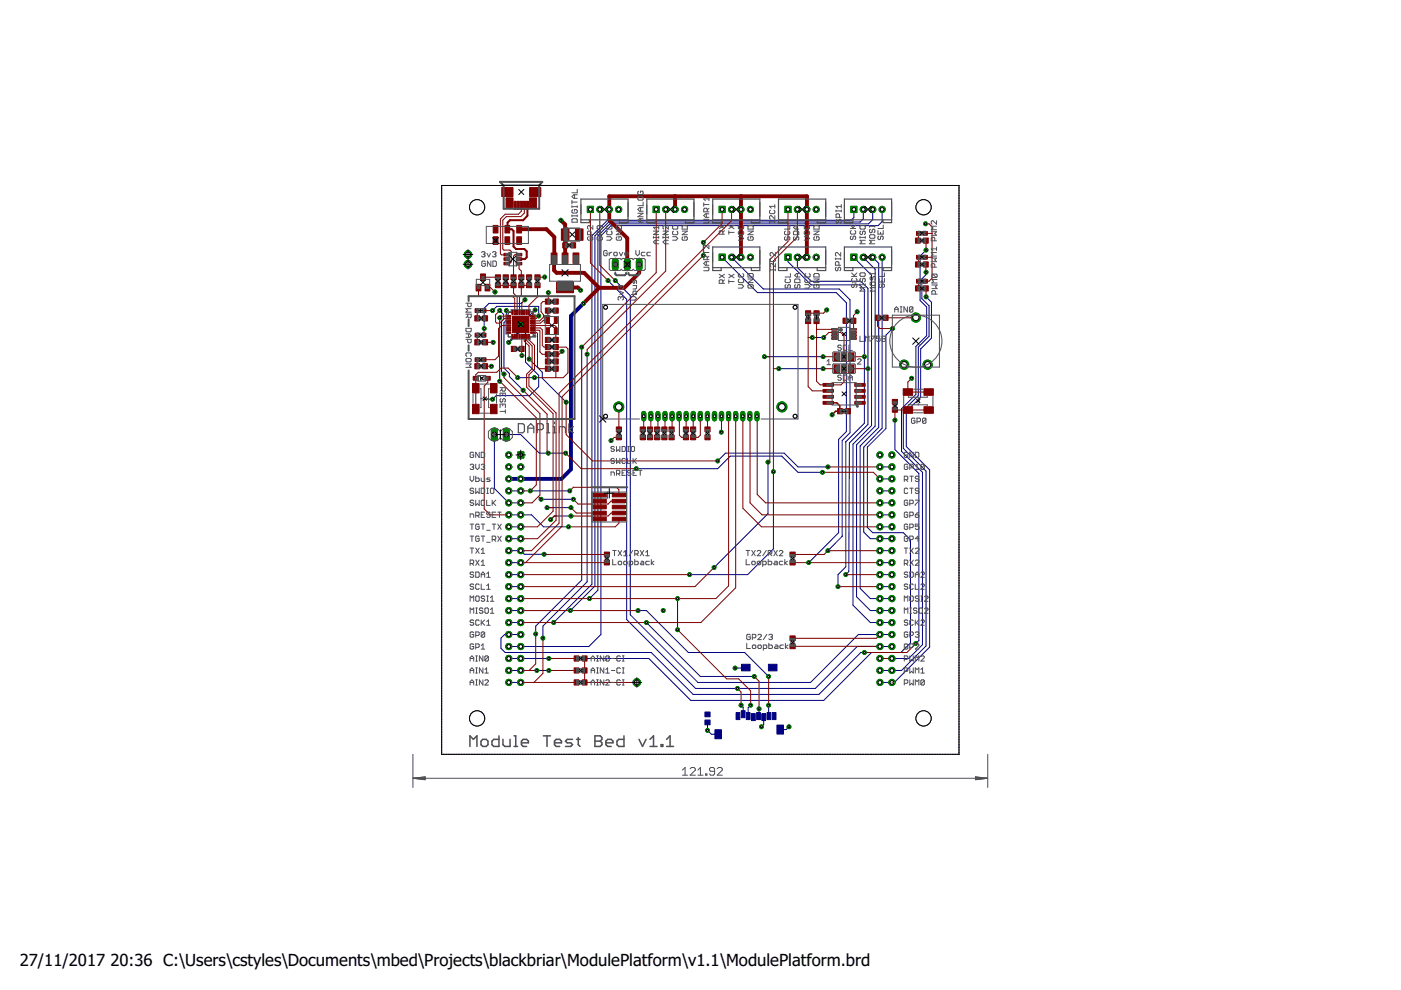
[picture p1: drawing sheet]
<svg xmlns="http://www.w3.org/2000/svg" width="297mm" height="210mm" viewBox="0 0 297 210" stroke-linecap="round" stroke-linejoin="round" font-family="sans-serif">
<defs><g id="words">
<g font-size="3.5">
<text x="4.2" y="204.7">27/11/2017</text>
<text x="23.4" y="204.7">20:36 C:\Users\cstyles\Documents\mbed\Projects\blackbriar\ModulePlatform\v1.1\ModulePlatform.brd</text>
</g>
</g></defs>
<g fill="#000080" stroke="#000080" stroke-width=".21">
<path d="M149.5 151h1.1v1h-1.1z"/>
<path d="M149.5 152.7h1.1v1h-1.1z"/>
<path d="M151.6 154.7h1.4v1.9h-1.4z"/>
<path d="M164.7 153.7h1.4v1.9h-1.4z"/>
<path d="M157.2 140.8h1.8v1.4h-1.8z"/>
<path d="M162.9 140.8h1.8v1.4h-1.8z"/>
<path d="M156.1 151.1h.8v1.5h-.8z"/>
<path d="M157.2 150.7h.8v1.5h-.8z"/>
<path d="M158.2 151.1h.8v1.5h-.8z"/>
<path d="M159.3 151.3h.8v1.5h-.8z"/>
<path d="M160.4 151.1h.8v1.5h-.8z"/>
<path d="M161.5 151.3h.8v1.5h-.8z"/>
<path d="M162.6 151.1h.8v1.5h-.8z"/>
<path d="M163.7 151.1h.8v1.5h-.8z"/>
</g>
<path d="M110.4 68.8v1.2l-2.5 2.6" fill="none" stroke="#000080" stroke-width=".42"/>
<g fill="none" stroke="#000080" stroke-width=".21">
<path d="M93.6 39.3h.1M93.6 39.3v.1M93.6 39.7h.1M94 39.3h.1M94.3 39.3h.1M94.7 39.3h.1M95 39.3h.1M95.4 39.3h.1M95.7 39.3h.1M96.1 39.3h.1M96.4 39.3h.1M96.8 39.3h.1"/>
<path d="M97.1 39.3h.1M97.5 39.3h.1M97.8 39.3h.1M98.2 39.3h.1M98.5 39.3h.1M98.9 39.3h.1M99.2 39.3h.1M99.6 39.3h.1M99.9 39.3h.1M100.2 39.3h.1M100.6 39.3h.1M100.9 39.3h.1"/>
<path d="M101.3 39.3h.1M101.6 39.3h.1M102 39.3h.1M102.3 39.3h.1M102.7 39.3h.1M103 39.3h.1M103.4 39.3h.1M103.7 39.3h.1M104.1 39.3h.1M104.4 39.3h.1M104.8 39.3h.1M105.1 39.3h.1"/>
<path d="M105.5 39.3h.1M105.8 39.3h.1M106.2 39.3h.1M106.5 39.3h.1M106.9 39.3h.1M107.2 39.3h.1M107.6 39.3h.1M107.9 39.3h.1M108.3 39.3h.1M108.6 39.3h.1M109 39.3h.1M109.3 39.3h.1"/>
<path d="M109.6 39.3h.1M110 39.3h.1M110.3 39.3h.1M110.7 39.3h.1M111 39.3h.1M111.4 39.3h.1M111.7 39.3h.1M112.1 39.3h.1M112.4 39.3h.1M112.8 39.3h.1M113.1 39.3h.1M113.5 39.3h.1"/>
<path d="M113.8 39.3h.1M114.2 39.3h.1M114.5 39.3h.1M114.9 39.3h.1M115.2 39.3h.1M115.6 39.3h.1M115.9 39.3h.1M116.3 39.3h.1M116.6 39.3h.1M117 39.3h.1M117.3 39.3h.1M117.7 39.3h.1"/>
<path d="M118 39.3h.1M118.4 39.3h.1M118.7 39.3h.1M119 39.3h.1M119.4 39.3h.1M119.7 39.3h.1M120.1 39.3h.1M120.4 39.3h.1M120.8 39.3h.1M121.1 39.3h.1M121.5 39.3h.1M121.8 39.3h.1"/>
<path d="M122.2 39.3h.1M122.5 39.3h.1M122.9 39.3h.1M123.2 39.3h.1M123.6 39.3h.1M123.9 39.3h.1M124.3 39.3h.1M124.6 39.3h.1M125 39.3h.1M125.3 39.3h.1M125.7 39.3h.1M126 39.3h.1"/>
<path d="M126.4 39.3h.1M126.7 39.3h.1M127.1 39.3h.1M127.4 39.3h.1M127.8 39.3h.1M128.1 39.3h.1M128.4 39.3h.1M128.8 39.3h.1M129.1 39.3h.1M129.5 39.3h.1M129.8 39.3h.1M130.2 39.3h.1"/>
<path d="M130.5 39.3h.1M130.9 39.3h.1M131.2 39.3h.1M131.6 39.3h.1M131.9 39.3h.1M132.3 39.3h.1M132.6 39.3h.1M133 39.3h.1M133.3 39.3h.1M133.7 39.3h.1M134 39.3h.1M134.4 39.3h.1"/>
<path d="M134.7 39.3h.1M135.1 39.3h.1M135.4 39.3h.1M135.8 39.3h.1M136.1 39.3h.1M136.5 39.3h.1M136.8 39.3h.1M137.2 39.3h.1M137.5 39.3h.1M137.8 39.3h.1M138.2 39.3h.1M138.5 39.3h.1"/>
<path d="M138.9 39.3h.1M139.2 39.3h.1M139.6 39.3h.1M139.9 39.3h.1M140.3 39.3h.1M140.6 39.3h.1M141 39.3h.1M141.3 39.3h.1M141.7 39.3h.1M142 39.3h.1M142.4 39.3h.1M142.7 39.3h.1"/>
<path d="M143.1 39.3h.1M143.4 39.3h.1M143.8 39.3h.1M144.1 39.3h.1M144.5 39.3h.1M144.8 39.3h.1M145.2 39.3h.1M145.5 39.3h.1M145.9 39.3h.1M146.2 39.3h.1M146.6 39.3h.1M146.9 39.3h.1"/>
<path d="M147.2 39.3h.1M147.6 39.3h.1M147.9 39.3h.1M148.3 39.3h.1M148.6 39.3h.1M149 39.3h.1M149.3 39.3h.1M149.7 39.3h.1M150 39.3h.1M150.4 39.3h.1M150.7 39.3h.1M151.1 39.3h.1"/>
<path d="M151.4 39.3h.1M151.8 39.3h.1M152.1 39.3h.1M152.5 39.3h.1M152.8 39.3h.1M153.2 39.3h.1M153.5 39.3h.1M153.9 39.3h.1M154.2 39.3h.1M154.6 39.3h.1M154.9 39.3h.1M155.3 39.3h.1"/>
<path d="M155.6 39.3h.1M156 39.3h.1M156.3 39.3h.1M156.6 39.3h.1M157 39.3h.1M157.3 39.3h.1M157.7 39.3h.1M158 39.3h.1M158.4 39.3h.1M158.7 39.3h.1M159.1 39.3h.1M159.4 39.3h.1"/>
<path d="M159.8 39.3h.1M160.1 39.3h.1M160.5 39.3h.1M160.8 39.3h.1M161.2 39.3h.1M161.5 39.3h.1M161.9 39.3h.1M162.2 39.3h.1M162.6 39.3h.1M162.9 39.3h.1M163.3 39.3h.1M163.6 39.3h.1"/>
<path d="M164 39.3h.1M164.3 39.3h.1M164.7 39.3h.1M165 39.3h.1M165.4 39.3h.1M165.7 39.3h.1M166 39.3h.1M166.4 39.3h.1M166.7 39.3h.1M167.1 39.3h.1M167.4 39.3h.1M167.8 39.3h.1"/>
<path d="M168.1 39.3h.1M168.5 39.3h.1M168.8 39.3h.1M169.2 39.3h.1M169.5 39.3h.1M169.9 39.3h.1M170.2 39.3h.1M170.6 39.3h.1M170.9 39.3h.1M171.3 39.3h.1M171.6 39.3h.1M172 39.3h.1"/>
<path d="M172.3 39.3h.1M172.7 39.3h.1M173 39.3h.1M173.4 39.3h.1M173.7 39.3h.1M174.1 39.3h.1M174.4 39.3h.1M174.8 39.3h.1M175.1 39.3h.1M175.4 39.3h.1M175.8 39.3h.1M176.1 39.3h.1"/>
<path d="M176.5 39.3h.1M176.8 39.3h.1M177.2 39.3h.1M177.5 39.3h.1M177.9 39.3h.1M178.2 39.3h.1M178.6 39.3h.1M178.9 39.3h.1M179.3 39.3h.1M179.6 39.3h.1M180 39.3h.1M180.3 39.3h.1"/>
<path d="M180.7 39.3h.1M181 39.3h.1M181.4 39.3h.1M181.7 39.3h.1M182.1 39.3h.1M182.4 39.3h.1M182.8 39.3h.1M183.1 39.3h.1M183.5 39.3h.1M183.8 39.3h.1M184.1 39.3h.1M184.5 39.3h.1"/>
<path d="M184.8 39.3h.1M185.2 39.3h.1M185.5 39.3h.1M185.9 39.3h.1M186.2 39.3h.1M186.6 39.3h.1M186.9 39.3h.1M187.3 39.3h.1M187.6 39.3h.1M188 39.3h.1M188.3 39.3h.1M188.7 39.3h.1"/>
<path d="M189 39.3h.1M189.4 39.3h.1M189.7 39.3h.1M190.1 39.3h.1M190.4 39.3h.1M190.8 39.3h.1M191.1 39.3h.1M191.5 39.3h.1M191.8 39.3h.1M192.2 39.3h.1M192.5 39.3h.1M192.8 39.3h.1"/>
<path d="M193.2 39.3h.1M193.5 39.3h.1M193.9 39.3h.1M194.2 39.3h.1M194.6 39.3h.1M194.9 39.3h.1M195.3 39.3h.1M195.6 39.3h.1M196 39.3h.1M196.3 39.3h.1M196.7 39.3h.1M197 39.3h.1"/>
<path d="M197.4 39.3h.1M197.7 39.3h.1M198.1 39.3h.1M198.4 39.3h.1M198.8 39.3h.1M199.1 39.3h.1M199.5 39.3h.1M199.8 39.3h.1M200.2 39.3h.1M200.5 39.3h.1M200.9 39.3h.1M201.2 39.3h.1"/>
<path d="M201.5 39.3h.1M201.9 39.3h.1M202.2 39.3h.1M202.6 39.3h.1M202.9 39.3h.1M203.3 39.3v.1M203.3 39.7h.1M93.6 40v.1M93.6 40.4h.1M93.6 40.7h.1M93.6 41.1h.1M93.6 41.4h.1"/>
<path d="M93.6 41.8h.1M93.6 42.1h.1M93.6 42.4v.1M93.6 42.8h.1M93.6 43.1v.1M93.6 43.5h.1M93.6 43.8v.1M93.6 44.2h.1M93.6 44.5v.1M93.6 44.9h.1M93.6 45.2v.1M93.6 45.6h.1"/>
<path d="M93.6 45.9v.1M93.6 46.3h.1M93.6 46.6v.1M93.6 47h.1M93.6 47.3h.1M93.6 47.7h.1M93.6 48h.1M93.6 48.4h.1M93.6 48.7h.1M93.6 49v.1M93.6 49.4h.1M93.6 49.7v.1"/>
<path d="M93.6 50.1h.1M93.6 50.4v.1M93.6 50.8h.1M93.6 51.1v.1M93.6 51.5h.1M93.6 51.8v.1M93.6 52.2h.1M93.6 52.5v.1M93.6 52.9h.1M93.6 53.2v.1M93.6 53.6h.1M93.6 53.9v.1"/>
<path d="M93.6 54.3h.1M93.6 54.6v.1M93.6 54.9v.1M93.6 55.3v.1M93.6 55.6v.1M93.6 56h.1M93.6 56.3v.1M93.6 56.7h.1M93.6 57v.1M93.6 57.4h.1M93.6 57.7v.1M93.6 58.1h.1"/>
<path d="M93.6 58.4v.1M93.6 58.8h.1M93.6 59.1v.1M93.6 59.5h.1M93.6 59.8v.1M128.9 59.5l4 3.9v68l14.6 14.6h25.4l8.8-8.9h7.4M130.5 59.5l3.1 3.2v67.6l14.4 14.4h23.9l10.1-10.2h7.1M149.1 51.4v2.8M153.1 54.5l7.5 7.5h16.7l2.2 2.2v27.3l-1.7 1.7v19.7l-6.3 6.4M155.1 54.5l6.7 6.8h16.1l2.3 2.3v28.2l-1.6 1.6v20.3l-3.1 3.1M167.1 54.5v1l4.9 4.9h10.2l1.1 1v28.3l-4 4v26.5l-1.6 1.6v2.6M169.1 54.5v2.2l2.9 2.9h10.5l1.5 1.6v28.8l-3.9 3.9-.1 27.3-.7 .6"/>
<path d="M181 44.4v1.7l-.5 .6h-51.7l-3.3 3.3v73.9l-8.1 8.1M181 54.5l3.8 3.9v31.8l-4 4v34.1l3.7 3.7h4.6M183 44.4v2l-.6 .7h-53.3l-3 2.9v74.2l-5.2 5.3M183 54.5v.1M183 54.6l2.5 2.5v33.3l-3.9 3.9v32.2l2.9 3h4.6M185 44.4v2.2l-.9 .9h-54.8l-2.5 2.5v75.1l-1.8 1.8M185 54.5l1.3 1.3v34.8l-3.9 4v30.2l2.1 2.1h4.6M187 54.5v36.3l-3.9 4v18l1.4 1.4h4.6M187 44.4v2.6l-.8 .8h-56.6l-2.2 2.2v84.5l-2.5 2.6h-17M196.3 53l-1.2 1.3v9.4l1.4 1.4v6.1l-2.3 2.3v10.1l-3.1 3.1v9l4.5 4.4v36.6l-2.9 2.9h-6.1M196.3 57.7v.5l-.8 .9v4.2l1.5 1.5v6.5l-2.3 2.3v10.3l-3.2 3.2v8l4.8 4.8v37l-5.2 5.3h-4.5M203.3 40v.1"/>
<path d="M203.3 40.4h.1M203.3 40.7h.1M203.3 41.1h.1M203.3 41.4h.1M203.3 41.8h.1M203.3 42.1h.1M203.3 42.4v.1M203.3 42.8h.1M203.3 43.1v.1M203.3 43.5h.1M203.3 43.8v.1M203.3 44.2h.1"/>
<path d="M203.3 44.5v.1M203.3 44.9h.1M203.3 45.2v.1M203.3 45.6h.1M203.3 45.9v.1M203.3 46.3h.1M203.3 46.6v.1M203.3 47h.1M203.3 47.3h.1M203.3 47.7h.1M203.3 48h.1M203.3 48.4h.1"/>
<path d="M203.3 48.7h.1M203.3 49v.1M203.3 49.4h.1M203.3 49.7v.1M203.3 50.1h.1M203.3 50.4v.1M203.3 50.8h.1M203.3 51.1v.1M203.3 51.5h.1M203.3 51.8v.1M203.3 52.2h.1M203.3 52.5v.1"/>
<path d="M203.3 52.9h.1M203.3 53.2v.1M203.3 53.6h.1M203.3 53.9v.1M203.3 54.3h.1M203.3 54.6v.1M203.3 54.9v.1M203.3 55.3v.1M203.3 55.6v.1M203.3 56h.1M203.3 56.3v.1M203.3 56.7h.1"/>
<path d="M203.3 57v.1M203.3 57.4h.1M203.3 57.7v.1M203.3 58.1h.1M203.3 58.4v.1M203.3 58.8h.1M203.3 59.1v.1M203.3 59.5h.1M203.3 59.8v.1M93.6 60.2h.1M93.6 60.5v.1M93.6 60.9h.1"/>
<path d="M93.6 61.2v.1M93.6 61.6h.1M93.6 61.9v.1M93.6 62.3h.1M93.6 62.6v.1M93.6 62.9v.1M93.6 63.3h.1M93.6 63.6v.1M93.6 64h.1M93.6 64.3v.1M93.6 64.7h.1M93.6 65v.1"/>
<path d="M93.6 65.4h.1M93.6 65.7v.1M93.6 66.1h.1M93.6 66.4v.1M93.6 66.8h.1M93.6 67.1v.1M93.6 67.5h.1M93.6 67.8v.1M93.6 68.2h.1M93.6 68.5v.1M93.6 68.9h.1M93.6 69.2h.1"/>
<path d="M93.6 69.6h.1M93.6 69.9h.1M93.6 70.3h.1M93.6 70.6h.1M93.6 70.9v.1M93.6 71.3h.1M93.6 71.6v.1M93.6 72h.1M93.6 72.3v.1M93.6 72.7h.1M93.6 73v.1M93.6 73.4h.1"/>
<path d="M93.6 73.7v.1M93.6 74.1h.1M93.6 74.4v.1M93.6 74.8h.1M93.6 75.1h.1M93.6 75.5h.1M93.6 75.8h.1M93.6 76.2h.1M93.6 76.5h.1M93.6 76.9h.1M93.6 77.2h.1M93.6 77.5v.1"/>
<path d="M93.6 77.9h.1M93.6 78.2v.1M93.6 78.6h.1M93.6 78.9v.1M93.6 79.3h.1M93.6 79.6v.1M93.6 80h.1M104.4 65.8l.9-.8h8.9v2M106 67.4v13.4M106 65.8l.8 .9v1l-.5 .4v10.7l.5 .5M107.4 65.8v2.1l-.6 .5v9.6l1.2 1.2v.6l2.9 2.9M111.3 63.6l-.8 .7h-6.8l-1 1v4.4"/>
<path d="M112.2 76.1l2.8 2.8v1.3l5 5.1M113.5 65.7l-2.1 2.1v9l2.8 2.8v2.4l-1.9 1.9h-7.1l-.8 .7M123.3 73.6v49.4l-9.7 9.8v1.6M124.5 75.1v48.3l-9.4 9.4v2.5M162.1 75.6h12.4M165.1 78.2h9.4M172.2 71.6h2.4M189.2 69.7l-1.4 1.4v19.8l-3.9 3.9v17l1.1 1.1h6.5l1.5 1.6v21.8l-2 2h-6.2l-10.2 10.2h-28.1l-8.9-8.9h-29.7M196.3 62.9l1.2 1.2v7.6l-2.3 2.3v10.3l-3 2.9v7.5l4.9 4.9v37.6l-7.5 7.5h-3M203.3 60.2h.1M203.3 60.5v.1M203.3 60.9h.1"/>
<path d="M203.3 61.2v.1M203.3 61.6h.1M203.3 61.9v.1M203.3 62.3h.1M203.3 62.6v.1M203.3 62.9v.1M203.3 63.3h.1M203.3 63.6v.1M203.3 64h.1M203.3 64.3v.1M203.3 64.7h.1M203.3 65v.1"/>
<path d="M203.3 65.4h.1M203.3 65.7v.1M203.3 66.1h.1M203.3 66.4v.1M203.3 66.8h.1M203.3 67.1v.1M203.3 67.5h.1M203.3 67.8v.1M203.3 68.2h.1M203.3 68.5v.1M203.3 68.9h.1M203.3 69.2h.1"/>
<path d="M203.3 69.6h.1M203.3 69.9h.1M203.3 70.3h.1M203.3 70.6h.1M203.3 70.9v.1M203.3 71.3h.1M203.3 71.6v.1M203.3 72h.1M203.3 72.3v.1M203.3 72.7h.1M203.3 73v.1M203.3 73.4h.1"/>
<path d="M203.3 73.7v.1M203.3 74.1h.1M203.3 74.4v.1M203.3 74.8h.1M203.3 75.1h.1M203.3 75.5h.1M203.3 75.8h.1M203.3 76.2h.1M203.3 76.5h.1M203.3 76.9h.1M203.3 77.2h.1M203.3 77.5v.1"/>
<path d="M203.3 77.9h.1M203.3 78.2v.1M203.3 78.6h.1M203.3 78.9v.1M203.3 79.3h.1M203.3 79.6v.1M203.3 80h.1M93.6 80.3v.1M93.6 80.7h.1M93.6 81v.1M93.6 81.4h.1M93.6 81.7h.1"/>
<path d="M93.6 82.1h.1M93.6 82.4h.1M93.6 82.8h.1M93.6 83.1h.1M93.6 83.4v.1M93.6 83.8h.1M93.6 84.1v.1M93.6 84.5h.1M93.6 84.8v.1M93.6 85.2h.1M93.6 85.5v.1M93.6 85.9h.1"/>
<path d="M93.6 86.2v.1M93.6 86.6h.1M93.6 86.9v.1M93.6 87.3h.1M93.6 87.6v.1M93.6 88h.1M93.6 88.3h.1M93.6 88.7h.1M93.6 89h.1M93.6 89.3v.1M93.6 89.7h.1M93.6 90v.1"/>
<path d="M93.6 90.4h.1M93.6 90.7v.1M93.6 91.1h.1M93.6 91.4v.1M93.6 91.8h.1M93.6 92.1v.1M93.6 92.5h.1M93.6 92.8v.1M93.6 93.2h.1M93.6 93.5v.1M93.6 93.9h.1M93.6 94.2v.1"/>
<path d="M93.6 94.6h.1M93.6 94.9v.1M93.6 95.3h.1M93.6 95.6v.1M93.6 95.9v.1M93.6 96.3v.1M93.6 96.6v.1M93.6 97h.1M93.6 97.3v.1M93.6 97.7h.1M93.6 98v.1M93.6 98.4h.1"/>
<path d="M93.6 98.7v.1M93.6 99.1h.1M93.6 99.4v.1M93.6 99.8h.1M104.8 92.1v11.5l3.1 3h2.5M107.4 92.1h3l3.9 4h5.6M109.8 80.1h3.5M134.9 99.4h17.3l2.6-2.7h11l3.4 3.4h5.2M152.2 97.7l1.6-1.6h12.5l2.9 2.9h6.3M162.8 98v10.9l-11.4 11.4M186.6 99h2.5M189.7 89.1v6.2l5.1 5.1v35.4l-.6 .6"/>
<path d="M203.3 80.3v.1M203.3 80.7h.1M203.3 81v.1M203.3 81.4h.1M203.3 81.7h.1M203.3 82.1h.1M203.3 82.4h.1M203.3 82.8h.1M203.3 83.1h.1M203.3 83.4v.1M203.3 83.8h.1M203.3 84.1v.1"/>
<path d="M203.3 84.5h.1M203.3 84.8v.1M203.3 85.2h.1M203.3 85.5v.1M203.3 85.9h.1M203.3 86.2v.1M203.3 86.6h.1M203.3 86.9v.1M203.3 87.3h.1M203.3 87.6v.1M203.3 88h.1M203.3 88.3h.1"/>
<path d="M203.3 88.7h.1M203.3 89h.1M203.3 89.3v.1M203.3 89.7h.1M203.3 90v.1M203.3 90.4h.1M203.3 90.7v.1M203.3 91.1h.1M203.3 91.4v.1M203.3 91.8h.1M203.3 92.1v.1M203.3 92.5h.1"/>
<path d="M203.3 92.8v.1M203.3 93.2h.1M203.3 93.5v.1M203.3 93.9h.1M203.3 94.2v.1M203.3 94.6h.1M203.3 94.9v.1M203.3 95.3h.1M203.3 95.6v.1M203.3 95.9v.1M203.3 96.3v.1M203.3 96.6v.1"/>
<path d="M203.3 97h.1M203.3 97.3v.1M203.3 97.7h.1M203.3 98v.1M203.3 98.4h.1M203.3 98.7v.1M203.3 99.1h.1M203.3 99.4v.1M203.3 99.8h.1M93.6 100.1v.1M93.6 100.5h.1M93.6 100.8v.1"/>
<path d="M93.6 101.2h.1M93.6 101.5v.1M93.6 101.9h.1M93.6 102.2v.1M93.6 102.6h.1M93.6 102.9v.1M93.6 103.3h.1M93.6 103.6h.1M93.6 103.9v.1M93.6 104.3h.1M93.6 104.6v.1M93.6 105h.1"/>
<path d="M93.6 105.3v.1M93.6 105.7h.1M93.6 106v.1M93.6 106.4h.1M93.6 106.7v.1M93.6 107.1h.1M93.6 107.4v.1M93.6 107.8h.1M93.6 108.1v.1M93.6 108.5h.1M93.6 108.8v.1M93.6 109.2h.1"/>
<path d="M93.6 109.5v.1M93.6 109.9h.1M93.6 110.2h.1M93.6 110.6h.1M93.6 110.9h.1M93.6 111.3h.1M93.6 111.6h.1M93.6 111.9v.1M93.6 112.3h.1M93.6 112.6v.1M93.6 113h.1M93.6 113.3v.1"/>
<path d="M93.6 113.7h.1M93.6 114v.1M93.6 114.4h.1M93.6 114.7v.1M93.6 115.1h.1M93.6 115.4v.1M93.6 115.8h.1M93.6 116.1h.1M93.6 116.5h.1M93.6 116.8h.1M93.6 117.2h.1M93.6 117.5h.1"/>
<path d="M93.6 117.8v.1M93.6 118.2h.1M93.6 118.5v.1M93.6 118.9h.1M93.6 119.2v.1M93.6 119.6h.1M93.6 119.9v.1M107.9 104.1h2.5M107.9 111.7h2.5M107.9 109.2h4.8l2.5 2.5h5.3M107.9 114.2h2.5M107.9 116.8h2.5l.8 .7h4.2"/>
<path d="M107.9 119.3h2.5M112.4 104.1h8.4M114.7 105.9h6.9M116 107.6h5.1M121.1 109.4h-3.6l-.7 .8M164 100v16.4l-5.5 5.4h-12.3M186.6 104.1h2.5M186.6 106.6h2.5M186.6 111.7h2.5M186.6 109.2h2.5M186.6 116.8h2.5M186.6 119.3h2.5"/>
<path d="M186.6 101.5h2.5M203.3 100.1v.1M203.3 100.5h.1M203.3 100.8v.1M203.3 101.2h.1M203.3 101.5v.1M203.3 101.9h.1M203.3 102.2v.1M203.3 102.6h.1M203.3 102.9v.1M203.3 103.3h.1M203.3 103.6h.1"/>
<path d="M203.3 103.9v.1M203.3 104.3h.1M203.3 104.6v.1M203.3 105h.1M203.3 105.3v.1M203.3 105.7h.1M203.3 106v.1M203.3 106.4h.1M203.3 106.7v.1M203.3 107.1h.1M203.3 107.4v.1M203.3 107.8h.1"/>
<path d="M203.3 108.1v.1M203.3 108.5h.1M203.3 108.8v.1M203.3 109.2h.1M203.3 109.5v.1M203.3 109.9h.1M203.3 110.2h.1M203.3 110.6h.1M203.3 110.9h.1M203.3 111.3h.1M203.3 111.6h.1M203.3 111.9v.1"/>
<path d="M203.3 112.3h.1M203.3 112.6v.1M203.3 113h.1M203.3 113.3v.1M203.3 113.7h.1M203.3 114v.1M203.3 114.4h.1M203.3 114.7v.1M203.3 115.1h.1M203.3 115.4v.1M203.3 115.8h.1M203.3 116.1h.1"/>
<path d="M203.3 116.5h.1M203.3 116.8h.1M203.3 117.2h.1M203.3 117.5h.1M203.3 117.8v.1M203.3 118.2h.1M203.3 118.5v.1M203.3 118.9h.1M203.3 119.2v.1M203.3 119.6h.1M203.3 119.9v.1M93.6 120.3h.1"/>
<path d="M93.6 120.6v.1M93.6 121h.1M93.6 121.3v.1M93.6 121.7h.1M93.6 122h.1M93.6 122.4h.1M93.6 122.7h.1M93.6 123.1h.1M93.6 123.4h.1M93.6 123.8h.1M93.6 124.1h.1M93.6 124.4v.1"/>
<path d="M93.6 124.8h.1M93.6 125.1v.1M93.6 125.5h.1M93.6 125.8v.1M93.6 126.2h.1M93.6 126.5v.1M93.6 126.9h.1M93.6 127.2v.1M93.6 127.6h.1M93.6 127.9v.1M93.6 128.3h.1M93.6 128.6v.1"/>
<path d="M93.6 129h.1M93.6 129.3h.1M93.6 129.7h.1M93.6 130h.1M93.6 130.3v.1M93.6 130.7h.1M93.6 131v.1M93.6 131.4h.1M93.6 131.7v.1M93.6 132.1h.1M93.6 132.4v.1M93.6 132.8h.1"/>
<path d="M93.6 133.1v.1M93.6 133.5h.1M93.6 133.8v.1M93.6 134.2h.1M93.6 134.5v.1M93.6 134.9h.1M93.6 135.2v.1M93.6 135.6h.1M93.6 135.9v.1M93.6 136.2v.1M93.6 136.6v.1M93.6 136.9v.1"/>
<path d="M93.6 137.3v.1M93.6 137.6v.1M93.6 138h.1M93.6 138.3v.1M93.6 138.7h.1M93.6 139v.1M93.6 139.4h.1M93.6 139.7v.1M107.9 121.8h2.5M107.9 124.4h2.5M107.9 126.9h2.5M107.9 129.5h2.5"/>
<path d="M107.9 132h2.5M110.4 134.5h-3.4l-.8 .8v2.2l.9 .8h31l8.9 8.9h26.6l8.9-8.9h.8M135.3 129.5h1.8l8.8 8.8h12l5.1 5.1M137.1 132l11.4 11.4h11.4M143.7 126.9v6.6M186.6 121.8h2.5M186.6 124.4h2.5M203.3 120.3h.1M203.3 120.6v.1M203.3 121h.1M203.3 121.3v.1M203.3 121.7h.1"/>
<path d="M203.3 122h.1M203.3 122.4h.1M203.3 122.7h.1M203.3 123.1h.1M203.3 123.4h.1M203.3 123.8h.1M203.3 124.1h.1M203.3 124.4v.1M203.3 124.8h.1M203.3 125.1v.1M203.3 125.5h.1M203.3 125.8v.1"/>
<path d="M203.3 126.2h.1M203.3 126.5v.1M203.3 126.9h.1M203.3 127.2v.1M203.3 127.6h.1M203.3 127.9v.1M203.3 128.3h.1M203.3 128.6v.1M203.3 129h.1M203.3 129.3h.1M203.3 129.7h.1M203.3 130h.1"/>
<path d="M203.3 130.3v.1M203.3 130.7h.1M203.3 131v.1M203.3 131.4h.1M203.3 131.7v.1M203.3 132.1h.1M203.3 132.4v.1M203.3 132.8h.1M203.3 133.1v.1M203.3 133.5h.1M203.3 133.8v.1M203.3 134.2h.1"/>
<path d="M203.3 134.5v.1M203.3 134.9h.1M203.3 135.2v.1M203.3 135.6h.1M203.3 135.9v.1M203.3 136.2v.1M203.3 136.6v.1M203.3 136.9v.1M203.3 137.3v.1M203.3 137.6v.1M203.3 138h.1M203.3 138.3v.1"/>
<path d="M203.3 138.7h.1M203.3 139v.1M203.3 139.4h.1M203.3 139.7v.1M93.6 159.9h.1M93.6 140.1h.1M93.6 140.4v.1M93.6 140.8h.1M93.6 141.1v.1M93.6 141.5h.1M93.6 141.8v.1M93.6 142.2h.1"/>
<path d="M93.6 142.5v.1M93.6 142.9h.1M93.6 143.2v.1M93.6 143.6h.1M93.6 143.9v.1M93.6 144.3h.1M93.6 144.6h.1M93.6 144.9v.1M93.6 145.3h.1M93.6 145.6v.1M93.6 146h.1M93.6 146.3v.1"/>
<path d="M93.6 146.7h.1M93.6 147v.1M93.6 147.4h.1M93.6 147.7v.1M93.6 148.1h.1M93.6 148.4v.1M93.6 148.8h.1M93.6 149.1v.1M93.6 149.5h.1M93.6 149.8v.1M93.6 150.2h.1M93.6 150.5v.1"/>
<path d="M93.6 150.9h.1M93.6 151.2h.1M93.6 151.6h.1M93.6 151.9h.1M93.6 152.3h.1M93.6 152.6h.1M93.6 152.9v.1M93.6 153.3h.1M93.6 153.6v.1M93.6 154h.1M93.6 154.3v.1M93.6 154.7h.1"/>
<path d="M93.6 155v.1M93.6 155.4h.1M93.6 155.7v.1M93.6 156.1h.1M93.6 156.4v.1M93.6 156.8h.1M93.6 157.1h.1M93.6 157.5h.1M93.6 157.8h.1M93.6 158.2h.1M93.6 158.5h.1M93.6 158.8v.1"/>
<path d="M93.6 159.2h.1M93.6 159.5v.1M94 159.9h.1M94.3 159.9h.1M94.7 159.9h.1M95 159.9h.1M95.4 159.9h.1M95.7 159.9h.1M96.1 159.9h.1M96.4 159.9h.1M96.8 159.9h.1M97.1 159.9h.1"/>
<path d="M97.5 159.9h.1M97.8 159.9h.1M98.2 159.9h.1M98.5 159.9h.1M98.9 159.9h.1M99.2 159.9h.1M99.6 159.9h.1M99.9 159.9h.1M100.2 159.9h.1M100.6 159.9h.1M100.9 159.9h.1M101.3 159.9h.1"/>
<path d="M101.6 159.9h.1M102 159.9h.1M102.3 159.9h.1M102.7 159.9h.1M103 159.9h.1M103.4 159.9h.1M103.7 159.9h.1M104.1 159.9h.1M104.4 159.9h.1M104.8 159.9h.1M105.1 159.9h.1M105.5 159.9h.1"/>
<path d="M105.8 159.9h.1M106.2 159.9h.1M106.5 159.9h.1M106.9 159.9h.1M107.2 159.9h.1M107.6 159.9h.1M107.9 142.2h2.5M107.9 144.7h2.5M107.9 159.9h.1M108.3 159.9h.1M108.6 159.9h.1M109 159.9h.1"/>
<path d="M109.3 159.9h.1M109.6 159.9h.1M110 159.9h.1M110.3 159.9h.1M110.7 159.9h.1M111 159.9h.1M111.4 159.9h.1M111.7 159.9h.1M112.1 159.9h.1M112.4 159.9h.1M112.8 159.9h.1M113.1 159.9h.1"/>
<path d="M113.5 159.9h.1M113.8 159.9h.1M113.8 142.2h2.6M114.2 159.9h.1M114.5 159.9h.1M114.9 159.9h.1M115.2 159.9h.1M115.6 159.9h.1M115.9 159.9h.1M116.3 159.9h.1M116.6 159.9h.1M117 159.9h.1"/>
<path d="M117.3 159.9h.1M117.7 159.9h.1M118 159.9h.1M118.4 159.9h.1M118.7 159.9h.1M119 159.9h.1M119.4 159.9h.1M119.7 159.9h.1M120.1 159.9h.1M120.4 159.9h.1M120.8 159.9h.1M121.1 159.9h.1"/>
<path d="M121.5 159.9h.1M121.8 159.9h.1M122.2 159.9h.1M122.5 159.9h.1M122.9 159.9h.1M123.2 159.9h.1M123.6 159.9h.1M123.9 159.9h.1M124.3 159.9h.1M124.6 159.9h.1M125 159.9h.1M125.3 159.9h.1"/>
<path d="M125.7 159.9h.1M126 159.9h.1M126.4 159.9h.1M126.7 159.9h.1M127.1 159.9h.1M127.4 159.9h.1M127.8 159.9h.1M128.1 159.9h.1M128.4 159.9h.1M128.8 159.9h.1M129.1 159.9h.1M129.5 159.9h.1"/>
<path d="M129.8 159.9h.1M130.2 159.9h.1M130.5 159.9h.1M130.9 159.9h.1M131.2 159.9h.1M131.6 159.9h.1M131.9 159.9h.1M132.3 159.9h.1M132.6 159.9h.1M133 159.9h.1M133.3 159.9h.1M133.7 159.9h.1"/>
<path d="M134 159.9h.1M134.4 159.9h.1M134.7 159.9h.1M135.1 159.9h.1M135.4 159.9h.1M135.8 159.9h.1M136.1 159.9h.1M136.5 159.9h.1M136.8 159.9h.1M137.2 159.9h.1M137.5 159.9h.1M137.8 159.9h.1"/>
<path d="M138.2 159.9h.1M138.5 159.9h.1M138.9 159.9h.1M139.2 159.9h.1M139.6 159.9h.1M139.9 159.9h.1M140.3 159.9h.1M140.6 159.9h.1M141 159.9h.1M141.3 159.9h.1M141.7 159.9h.1M142 159.9h.1"/>
<path d="M142.4 159.9h.1M142.7 159.9h.1M143.1 159.9h.1M143.4 159.9h.1M143.8 159.9h.1M144.1 159.9h.1M144.5 159.9h.1M144.8 159.9h.1M145.2 159.9h.1M145.5 159.9h.1M145.9 159.9h.1M146.2 159.9h.1"/>
<path d="M146.6 159.9h.1M146.9 159.9h.1M147.2 159.9h.1M147.6 159.9h.1M147.9 159.9h.1M148.3 159.9h.1M148.6 159.9h.1M149 159.9h.1M149.3 159.9h.1M149.7 159.9h.1M150 153.2v1.7l.8 .8h1.5M150 159.9h.1"/>
<path d="M150.4 159.9h.1M150.7 159.9h.1M151.1 159.9h.1M151.4 159.9h.1M151.8 159.9h.1M152.1 159.9h.1M152.5 159.9h.1M152.8 159.9h.1M153.2 159.9h.1M153.5 159.9h.1M153.9 159.9h.1M154.2 159.9h.1"/>
<path d="M154.6 159.9h.1M154.9 159.9h.1M155.3 159.9h.1M155.6 159.9h.1M156 159.9h.1M156.3 159.9h.1M156.6 159.9h.1M157 159.9h.1M157.1 149.5l.5 .5v1.4M157.3 159.9h.1M157.7 159.9h.1M158 159.9h.1"/>
<path d="M158.1 141.5l-2.2 .1M158.4 159.9h.1M158.7 159.9h.1M159.1 159.9h.1M159.2 149.5l-.6 .6v1.7M159.4 159.9h.1M159.8 159.9h.1M160.1 159.9h.1M160.5 159.9h.1M160.8 159.9h.1M160.9 150.3l-.1 1.5M161.2 159.9h.1"/>
<path d="M161.5 159.9h.1M161.9 159.9h.1M161.9 152v1.6l-.5 .5M162.2 159.9h.1M162.6 159.9h.1M162.9 159.9h.1M163 149.5v2.3M163.3 159.9h.1M163.6 159.9h.1M164 159.9h.1M164.3 159.9h.1M164.7 159.9h.1"/>
<path d="M165 159.9h.1M165.4 159.9h.1M165.7 159.9h.1M166 159.9h.1M166.4 159.9h.1M166.7 159.9h.1M167.1 159.9h.1M167.3 154.1l-.6 .6h-1.3M167.4 159.9h.1M167.8 159.9h.1M168.1 159.9h.1M168.5 159.9h.1"/>
<path d="M168.8 159.9h.1M169.2 159.9h.1M169.5 159.9h.1M169.9 159.9h.1M170.2 159.9h.1M170.6 159.9h.1M170.9 159.9h.1M171.3 159.9h.1M171.6 159.9h.1M172 159.9h.1M172.3 159.9h.1M172.7 159.9h.1"/>
<path d="M173 159.9h.1M173.4 159.9h.1M173.7 159.9h.1M174.1 159.9h.1M174.4 159.9h.1M174.8 159.9h.1M175.1 159.9h.1M175.4 159.9h.1M175.8 159.9h.1M176.1 159.9h.1M176.5 159.9h.1M176.8 159.9h.1"/>
<path d="M177.2 159.9h.1M177.5 159.9h.1M177.9 159.9h.1M178.2 159.9h.1M178.6 159.9h.1M178.9 159.9h.1M179.3 159.9h.1M179.6 159.9h.1M180 159.9h.1M180.3 159.9h.1M180.7 159.9h.1M181 159.9h.1"/>
<path d="M181.4 159.9h.1M181.7 159.9h.1M182.1 159.9h.1M182.4 159.9h.1M182.8 159.9h.1M183.1 159.9h.1M183.5 159.9h.1M183.8 159.9h.1M184.1 159.9h.1M184.5 159.9h.1M184.8 159.9h.1M185.2 159.9h.1"/>
<path d="M185.5 159.9h.1M185.9 159.9h.1M186.2 159.9h.1M186.6 159.9h.1M186.9 159.9h.1M187.3 159.9h.1M187.6 159.9h.1M188 159.9h.1M188.3 159.9h.1M188.7 159.9h.1M189 159.9h.1M189.4 159.9h.1"/>
<path d="M189.7 159.9h.1M190.1 159.9h.1M190.4 159.9h.1M190.8 159.9h.1M191.1 159.9h.1M191.5 159.9h.1M191.8 159.9h.1M192.2 159.9h.1M192.5 159.9h.1M192.8 159.9h.1M193.2 159.9h.1M193.5 159.9h.1"/>
<path d="M193.9 159.9h.1M194.2 159.9h.1M194.6 159.9h.1M194.9 159.9h.1M195.3 159.9h.1M195.6 159.9h.1M196 159.9h.1M196.3 159.9h.1M196.7 159.9h.1M197 159.9h.1M197.4 159.9h.1M197.7 159.9h.1"/>
<path d="M198.1 159.9h.1M198.4 159.9h.1M198.8 159.9h.1M199.1 159.9h.1M199.5 159.9h.1M199.8 159.9h.1M200.2 159.9h.1M200.5 159.9h.1M200.9 159.9h.1M201.2 159.9h.1M201.5 159.9h.1M201.9 159.9h.1"/>
<path d="M202.2 159.9h.1M202.6 159.9h.1M202.9 159.9h.1M203.3 159.9h.1M203.3 140.1h.1M203.3 140.4v.1M203.3 140.8h.1M203.3 141.1v.1M203.3 141.5h.1M203.3 141.8v.1M203.3 142.2h.1M203.3 142.5v.1"/>
<path d="M203.3 142.9h.1M203.3 143.2v.1M203.3 143.6h.1M203.3 143.9v.1M203.3 144.3h.1M203.3 144.6h.1M203.3 144.9v.1M203.3 145.3h.1M203.3 145.6v.1M203.3 146h.1M203.3 146.3v.1M203.3 146.7h.1"/>
<path d="M203.3 147v.1M203.3 147.4h.1M203.3 147.7v.1M203.3 148.1h.1M203.3 148.4v.1M203.3 148.8h.1M203.3 149.1v.1M203.3 149.5h.1M203.3 149.8v.1M203.3 150.2h.1M203.3 150.5v.1M203.3 150.9h.1"/>
<path d="M203.3 151.2h.1M203.3 151.6h.1M203.3 151.9h.1M203.3 152.3h.1M203.3 152.6h.1M203.3 152.9v.1M203.3 153.3h.1M203.3 153.6v.1M203.3 154h.1M203.3 154.3v.1M203.3 154.7h.1M203.3 155v.1"/>
<path d="M203.3 155.4h.1M203.3 155.7v.1M203.3 156.1h.1M203.3 156.4v.1M203.3 156.8h.1M203.3 157.1h.1M203.3 157.5h.1M203.3 157.8h.1M203.3 158.2h.1M203.3 158.5h.1M203.3 158.8v.1M203.3 159.2h.1"/>
<path d="M203.3 159.5v.1"/>
</g>
<path d="M123.7 64.3l-2.6 2.7v32.5l-2.1 2h-11.1" fill="none" stroke="#000080" stroke-width=".83"/>
<path d="M160.5 87.7v1.1" fill="none" stroke="#008000" stroke-width="1.1"/>
<circle cx="160.5" cy="88.2" r=".3" fill="#fff" stroke="#000" stroke-width=".21"/>
<path d="M159 87.7v1.1" fill="none" stroke="#008000" stroke-width="1.1"/>
<circle cx="159" cy="88.2" r=".3" fill="#fff" stroke="#000" stroke-width=".21"/>
<path d="M157.5 87.7v1.1" fill="none" stroke="#008000" stroke-width="1.1"/>
<circle cx="157.5" cy="88.2" r=".3" fill="#fff" stroke="#000" stroke-width=".21"/>
<path d="M156 87.7v1.1" fill="none" stroke="#008000" stroke-width="1.1"/>
<circle cx="156" cy="88.2" r=".3" fill="#fff" stroke="#000" stroke-width=".21"/>
<path d="M154.5 87.7v1.1" fill="none" stroke="#008000" stroke-width="1.1"/>
<circle cx="154.5" cy="88.2" r=".3" fill="#fff" stroke="#000" stroke-width=".21"/>
<path d="M153 87.7v1.1" fill="none" stroke="#008000" stroke-width="1.1"/>
<circle cx="153" cy="88.2" r=".3" fill="#fff" stroke="#000" stroke-width=".21"/>
<path d="M151.5 87.7v1.1" fill="none" stroke="#008000" stroke-width="1.1"/>
<circle cx="151.5" cy="88.2" r=".3" fill="#fff" stroke="#000" stroke-width=".21"/>
<path d="M150 87.7v1.1" fill="none" stroke="#008000" stroke-width="1.1"/>
<circle cx="150" cy="88.2" r=".3" fill="#fff" stroke="#000" stroke-width=".21"/>
<path d="M148.5 87.7v1.1" fill="none" stroke="#008000" stroke-width="1.1"/>
<circle cx="148.5" cy="88.2" r=".3" fill="#fff" stroke="#000" stroke-width=".21"/>
<path d="M147 87.7v1.1" fill="none" stroke="#008000" stroke-width="1.1"/>
<circle cx="147" cy="88.2" r=".3" fill="#fff" stroke="#000" stroke-width=".21"/>
<path d="M145.5 87.7v1.1" fill="none" stroke="#008000" stroke-width="1.1"/>
<circle cx="145.5" cy="88.2" r=".3" fill="#fff" stroke="#000" stroke-width=".21"/>
<path d="M144 87.7v1.1" fill="none" stroke="#008000" stroke-width="1.1"/>
<circle cx="144" cy="88.2" r=".3" fill="#fff" stroke="#000" stroke-width=".21"/>
<path d="M142.5 87.7v1.1" fill="none" stroke="#008000" stroke-width="1.1"/>
<circle cx="142.5" cy="88.2" r=".3" fill="#fff" stroke="#000" stroke-width=".21"/>
<path d="M141 87.7v1.1" fill="none" stroke="#008000" stroke-width="1.1"/>
<circle cx="141" cy="88.2" r=".3" fill="#fff" stroke="#000" stroke-width=".21"/>
<path d="M139.5 87.7v1.1" fill="none" stroke="#008000" stroke-width="1.1"/>
<circle cx="139.5" cy="88.2" r=".3" fill="#fff" stroke="#000" stroke-width=".21"/>
<path d="M138 87.7v1.1" fill="none" stroke="#008000" stroke-width="1.1"/>
<circle cx="138" cy="88.2" r=".3" fill="#fff" stroke="#000" stroke-width=".21"/>
<path d="M136.5 87.7v1.1" fill="none" stroke="#008000" stroke-width="1.1"/>
<circle cx="136.5" cy="88.2" r=".3" fill="#fff" stroke="#000" stroke-width=".21"/>
<circle cx="131.2" cy="86.3" r="1.06" fill="#008000" stroke="#008000" stroke-width=".21"/>
<circle cx="131.2" cy="86.3" r=".7" fill="#fff" stroke="#000" stroke-width=".21"/>
<circle cx="165.8" cy="86.3" r="1.06" fill="#008000" stroke="#008000" stroke-width=".21"/>
<circle cx="165.8" cy="86.3" r=".7" fill="#fff" stroke="#000" stroke-width=".21"/>
<circle cx="99.2" cy="54" r=".83" fill="#008000" stroke="#008000" stroke-width=".21"/>
<circle cx="99.2" cy="54" r=".51" fill="#fff" stroke="#000" stroke-width=".21"/>
<circle cx="99.2" cy="56" r=".83" fill="#008000" stroke="#008000" stroke-width=".21"/>
<circle cx="99.2" cy="56" r=".51" fill="#fff" stroke="#000" stroke-width=".21"/>
<circle cx="191.7" cy="77.3" r=".97" fill="#008000" stroke="#008000" stroke-width=".21"/>
<circle cx="191.7" cy="77.3" r=".66" fill="#fff" stroke="#000" stroke-width=".21"/>
<circle cx="194.2" cy="67.3" r=".97" fill="#008000" stroke="#008000" stroke-width=".21"/>
<circle cx="194.2" cy="67.3" r=".66" fill="#fff" stroke="#000" stroke-width=".21"/>
<circle cx="196.7" cy="77.3" r=".97" fill="#008000" stroke="#008000" stroke-width=".21"/>
<circle cx="196.7" cy="77.3" r=".66" fill="#fff" stroke="#000" stroke-width=".21"/>
<path d="M135.5 55.4v1.4" fill="none" stroke="#008000" stroke-width="1.4"/>
<circle cx="135.5" cy="56.1" r=".47" fill="#fff" stroke="#000" stroke-width=".21"/>
<path d="M133 55.4v1.4" fill="none" stroke="#008000" stroke-width="1.4"/>
<circle cx="133" cy="56.1" r=".47" fill="#fff" stroke="#000" stroke-width=".21"/>
<path d="M130.5 55.4v1.4" fill="none" stroke="#008000" stroke-width="1.4"/>
<circle cx="130.5" cy="56.1" r=".47" fill="#fff" stroke="#000" stroke-width=".21"/>
<path d="M109.7 95.8h1.4v1.3h-1.4z" fill="#008000" stroke="#008000" stroke-width=".21"/>
<circle cx="110.4" cy="96.5" r=".4" fill="#fff" stroke="#000" stroke-width=".21"/>
<circle cx="110.4" cy="99" r=".66" fill="#008000" stroke="#008000" stroke-width=".21"/>
<circle cx="110.4" cy="99" r=".4" fill="#fff" stroke="#000" stroke-width=".21"/>
<circle cx="110.4" cy="101.5" r=".66" fill="#008000" stroke="#008000" stroke-width=".21"/>
<circle cx="110.4" cy="101.5" r=".4" fill="#fff" stroke="#000" stroke-width=".21"/>
<circle cx="110.4" cy="104.1" r=".66" fill="#008000" stroke="#008000" stroke-width=".21"/>
<circle cx="110.4" cy="104.1" r=".4" fill="#fff" stroke="#000" stroke-width=".21"/>
<circle cx="110.4" cy="106.6" r=".66" fill="#008000" stroke="#008000" stroke-width=".21"/>
<circle cx="110.4" cy="106.6" r=".4" fill="#fff" stroke="#000" stroke-width=".21"/>
<circle cx="110.4" cy="109.2" r=".66" fill="#008000" stroke="#008000" stroke-width=".21"/>
<circle cx="110.4" cy="109.2" r=".4" fill="#fff" stroke="#000" stroke-width=".21"/>
<circle cx="110.4" cy="111.7" r=".66" fill="#008000" stroke="#008000" stroke-width=".21"/>
<circle cx="110.4" cy="111.7" r=".4" fill="#fff" stroke="#000" stroke-width=".21"/>
<circle cx="110.4" cy="114.2" r=".66" fill="#008000" stroke="#008000" stroke-width=".21"/>
<circle cx="110.4" cy="114.2" r=".4" fill="#fff" stroke="#000" stroke-width=".21"/>
<circle cx="110.4" cy="116.8" r=".66" fill="#008000" stroke="#008000" stroke-width=".21"/>
<circle cx="110.4" cy="116.8" r=".4" fill="#fff" stroke="#000" stroke-width=".21"/>
<circle cx="110.4" cy="119.3" r=".66" fill="#008000" stroke="#008000" stroke-width=".21"/>
<circle cx="110.4" cy="119.3" r=".4" fill="#fff" stroke="#000" stroke-width=".21"/>
<circle cx="110.4" cy="121.8" r=".66" fill="#008000" stroke="#008000" stroke-width=".21"/>
<circle cx="110.4" cy="121.8" r=".4" fill="#fff" stroke="#000" stroke-width=".21"/>
<circle cx="110.4" cy="124.4" r=".66" fill="#008000" stroke="#008000" stroke-width=".21"/>
<circle cx="110.4" cy="124.4" r=".4" fill="#fff" stroke="#000" stroke-width=".21"/>
<circle cx="110.4" cy="126.9" r=".66" fill="#008000" stroke="#008000" stroke-width=".21"/>
<circle cx="110.4" cy="126.9" r=".4" fill="#fff" stroke="#000" stroke-width=".21"/>
<circle cx="110.4" cy="129.5" r=".66" fill="#008000" stroke="#008000" stroke-width=".21"/>
<circle cx="110.4" cy="129.5" r=".4" fill="#fff" stroke="#000" stroke-width=".21"/>
<circle cx="110.4" cy="132" r=".66" fill="#008000" stroke="#008000" stroke-width=".21"/>
<circle cx="110.4" cy="132" r=".4" fill="#fff" stroke="#000" stroke-width=".21"/>
<circle cx="110.4" cy="134.5" r=".66" fill="#008000" stroke="#008000" stroke-width=".21"/>
<circle cx="110.4" cy="134.5" r=".4" fill="#fff" stroke="#000" stroke-width=".21"/>
<circle cx="110.4" cy="137.1" r=".66" fill="#008000" stroke="#008000" stroke-width=".21"/>
<circle cx="110.4" cy="137.1" r=".4" fill="#fff" stroke="#000" stroke-width=".21"/>
<circle cx="110.4" cy="139.6" r=".66" fill="#008000" stroke="#008000" stroke-width=".21"/>
<circle cx="110.4" cy="139.6" r=".4" fill="#fff" stroke="#000" stroke-width=".21"/>
<circle cx="110.4" cy="142.2" r=".66" fill="#008000" stroke="#008000" stroke-width=".21"/>
<circle cx="110.4" cy="142.2" r=".4" fill="#fff" stroke="#000" stroke-width=".21"/>
<circle cx="110.4" cy="144.7" r=".66" fill="#008000" stroke="#008000" stroke-width=".21"/>
<circle cx="110.4" cy="144.7" r=".4" fill="#fff" stroke="#000" stroke-width=".21"/>
<circle cx="186.6" cy="144.7" r=".66" fill="#008000" stroke="#008000" stroke-width=".21"/>
<circle cx="186.6" cy="144.7" r=".4" fill="#fff" stroke="#000" stroke-width=".21"/>
<circle cx="186.6" cy="142.2" r=".66" fill="#008000" stroke="#008000" stroke-width=".21"/>
<circle cx="186.6" cy="142.2" r=".4" fill="#fff" stroke="#000" stroke-width=".21"/>
<circle cx="186.6" cy="139.6" r=".66" fill="#008000" stroke="#008000" stroke-width=".21"/>
<circle cx="186.6" cy="139.6" r=".4" fill="#fff" stroke="#000" stroke-width=".21"/>
<circle cx="186.6" cy="137.1" r=".66" fill="#008000" stroke="#008000" stroke-width=".21"/>
<circle cx="186.6" cy="137.1" r=".4" fill="#fff" stroke="#000" stroke-width=".21"/>
<circle cx="186.6" cy="134.5" r=".66" fill="#008000" stroke="#008000" stroke-width=".21"/>
<circle cx="186.6" cy="134.5" r=".4" fill="#fff" stroke="#000" stroke-width=".21"/>
<circle cx="186.6" cy="132" r=".66" fill="#008000" stroke="#008000" stroke-width=".21"/>
<circle cx="186.6" cy="132" r=".4" fill="#fff" stroke="#000" stroke-width=".21"/>
<circle cx="186.6" cy="129.5" r=".66" fill="#008000" stroke="#008000" stroke-width=".21"/>
<circle cx="186.6" cy="129.5" r=".4" fill="#fff" stroke="#000" stroke-width=".21"/>
<circle cx="186.6" cy="126.9" r=".66" fill="#008000" stroke="#008000" stroke-width=".21"/>
<circle cx="186.6" cy="126.9" r=".4" fill="#fff" stroke="#000" stroke-width=".21"/>
<circle cx="186.6" cy="124.4" r=".66" fill="#008000" stroke="#008000" stroke-width=".21"/>
<circle cx="186.6" cy="124.4" r=".4" fill="#fff" stroke="#000" stroke-width=".21"/>
<circle cx="186.6" cy="121.8" r=".66" fill="#008000" stroke="#008000" stroke-width=".21"/>
<circle cx="186.6" cy="121.8" r=".4" fill="#fff" stroke="#000" stroke-width=".21"/>
<circle cx="186.6" cy="119.3" r=".66" fill="#008000" stroke="#008000" stroke-width=".21"/>
<circle cx="186.6" cy="119.3" r=".4" fill="#fff" stroke="#000" stroke-width=".21"/>
<circle cx="186.6" cy="116.8" r=".66" fill="#008000" stroke="#008000" stroke-width=".21"/>
<circle cx="186.6" cy="116.8" r=".4" fill="#fff" stroke="#000" stroke-width=".21"/>
<circle cx="186.6" cy="114.2" r=".66" fill="#008000" stroke="#008000" stroke-width=".21"/>
<circle cx="186.6" cy="114.2" r=".4" fill="#fff" stroke="#000" stroke-width=".21"/>
<circle cx="186.6" cy="111.7" r=".66" fill="#008000" stroke="#008000" stroke-width=".21"/>
<circle cx="186.6" cy="111.7" r=".4" fill="#fff" stroke="#000" stroke-width=".21"/>
<circle cx="186.6" cy="109.2" r=".66" fill="#008000" stroke="#008000" stroke-width=".21"/>
<circle cx="186.6" cy="109.2" r=".4" fill="#fff" stroke="#000" stroke-width=".21"/>
<circle cx="186.6" cy="106.6" r=".66" fill="#008000" stroke="#008000" stroke-width=".21"/>
<circle cx="186.6" cy="106.6" r=".4" fill="#fff" stroke="#000" stroke-width=".21"/>
<circle cx="186.6" cy="104.1" r=".66" fill="#008000" stroke="#008000" stroke-width=".21"/>
<circle cx="186.6" cy="104.1" r=".4" fill="#fff" stroke="#000" stroke-width=".21"/>
<circle cx="186.6" cy="101.5" r=".66" fill="#008000" stroke="#008000" stroke-width=".21"/>
<circle cx="186.6" cy="101.5" r=".4" fill="#fff" stroke="#000" stroke-width=".21"/>
<circle cx="186.6" cy="99" r=".66" fill="#008000" stroke="#008000" stroke-width=".21"/>
<circle cx="186.6" cy="99" r=".4" fill="#fff" stroke="#000" stroke-width=".21"/>
<circle cx="186.6" cy="96.5" r=".66" fill="#008000" stroke="#008000" stroke-width=".21"/>
<circle cx="186.6" cy="96.5" r=".4" fill="#fff" stroke="#000" stroke-width=".21"/>
<circle cx="107.9" cy="96.5" r=".66" fill="#008000" stroke="#008000" stroke-width=".21"/>
<circle cx="107.9" cy="96.5" r=".4" fill="#fff" stroke="#000" stroke-width=".21"/>
<circle cx="107.9" cy="99" r=".66" fill="#008000" stroke="#008000" stroke-width=".21"/>
<circle cx="107.9" cy="99" r=".4" fill="#fff" stroke="#000" stroke-width=".21"/>
<circle cx="107.9" cy="101.5" r=".66" fill="#008000" stroke="#008000" stroke-width=".21"/>
<circle cx="107.9" cy="101.5" r=".4" fill="#fff" stroke="#000" stroke-width=".21"/>
<circle cx="107.9" cy="104.1" r=".66" fill="#008000" stroke="#008000" stroke-width=".21"/>
<circle cx="107.9" cy="104.1" r=".4" fill="#fff" stroke="#000" stroke-width=".21"/>
<circle cx="107.9" cy="106.6" r=".66" fill="#008000" stroke="#008000" stroke-width=".21"/>
<circle cx="107.9" cy="106.6" r=".4" fill="#fff" stroke="#000" stroke-width=".21"/>
<circle cx="107.9" cy="109.2" r=".66" fill="#008000" stroke="#008000" stroke-width=".21"/>
<circle cx="107.9" cy="109.2" r=".4" fill="#fff" stroke="#000" stroke-width=".21"/>
<circle cx="107.9" cy="111.7" r=".66" fill="#008000" stroke="#008000" stroke-width=".21"/>
<circle cx="107.9" cy="111.7" r=".4" fill="#fff" stroke="#000" stroke-width=".21"/>
<circle cx="107.9" cy="114.2" r=".66" fill="#008000" stroke="#008000" stroke-width=".21"/>
<circle cx="107.9" cy="114.2" r=".4" fill="#fff" stroke="#000" stroke-width=".21"/>
<circle cx="107.9" cy="116.8" r=".66" fill="#008000" stroke="#008000" stroke-width=".21"/>
<circle cx="107.9" cy="116.8" r=".4" fill="#fff" stroke="#000" stroke-width=".21"/>
<circle cx="107.9" cy="119.3" r=".66" fill="#008000" stroke="#008000" stroke-width=".21"/>
<circle cx="107.9" cy="119.3" r=".4" fill="#fff" stroke="#000" stroke-width=".21"/>
<circle cx="107.9" cy="121.8" r=".66" fill="#008000" stroke="#008000" stroke-width=".21"/>
<circle cx="107.9" cy="121.8" r=".4" fill="#fff" stroke="#000" stroke-width=".21"/>
<circle cx="107.9" cy="124.4" r=".66" fill="#008000" stroke="#008000" stroke-width=".21"/>
<circle cx="107.9" cy="124.4" r=".4" fill="#fff" stroke="#000" stroke-width=".21"/>
<circle cx="107.9" cy="126.9" r=".66" fill="#008000" stroke="#008000" stroke-width=".21"/>
<circle cx="107.9" cy="126.9" r=".4" fill="#fff" stroke="#000" stroke-width=".21"/>
<circle cx="107.9" cy="129.5" r=".66" fill="#008000" stroke="#008000" stroke-width=".21"/>
<circle cx="107.9" cy="129.5" r=".4" fill="#fff" stroke="#000" stroke-width=".21"/>
<circle cx="107.9" cy="132" r=".66" fill="#008000" stroke="#008000" stroke-width=".21"/>
<circle cx="107.9" cy="132" r=".4" fill="#fff" stroke="#000" stroke-width=".21"/>
<circle cx="107.9" cy="134.5" r=".66" fill="#008000" stroke="#008000" stroke-width=".21"/>
<circle cx="107.9" cy="134.5" r=".4" fill="#fff" stroke="#000" stroke-width=".21"/>
<circle cx="107.9" cy="137.1" r=".66" fill="#008000" stroke="#008000" stroke-width=".21"/>
<circle cx="107.9" cy="137.1" r=".4" fill="#fff" stroke="#000" stroke-width=".21"/>
<circle cx="107.9" cy="139.6" r=".66" fill="#008000" stroke="#008000" stroke-width=".21"/>
<circle cx="107.9" cy="139.6" r=".4" fill="#fff" stroke="#000" stroke-width=".21"/>
<circle cx="107.9" cy="142.2" r=".66" fill="#008000" stroke="#008000" stroke-width=".21"/>
<circle cx="107.9" cy="142.2" r=".4" fill="#fff" stroke="#000" stroke-width=".21"/>
<circle cx="107.9" cy="144.7" r=".66" fill="#008000" stroke="#008000" stroke-width=".21"/>
<circle cx="107.9" cy="144.7" r=".4" fill="#fff" stroke="#000" stroke-width=".21"/>
<circle cx="189.1" cy="144.7" r=".66" fill="#008000" stroke="#008000" stroke-width=".21"/>
<circle cx="189.1" cy="144.7" r=".4" fill="#fff" stroke="#000" stroke-width=".21"/>
<circle cx="189.1" cy="142.2" r=".66" fill="#008000" stroke="#008000" stroke-width=".21"/>
<circle cx="189.1" cy="142.2" r=".4" fill="#fff" stroke="#000" stroke-width=".21"/>
<circle cx="189.1" cy="139.6" r=".66" fill="#008000" stroke="#008000" stroke-width=".21"/>
<circle cx="189.1" cy="139.6" r=".4" fill="#fff" stroke="#000" stroke-width=".21"/>
<circle cx="189.1" cy="137.1" r=".66" fill="#008000" stroke="#008000" stroke-width=".21"/>
<circle cx="189.1" cy="137.1" r=".4" fill="#fff" stroke="#000" stroke-width=".21"/>
<circle cx="189.1" cy="134.5" r=".66" fill="#008000" stroke="#008000" stroke-width=".21"/>
<circle cx="189.1" cy="134.5" r=".4" fill="#fff" stroke="#000" stroke-width=".21"/>
<circle cx="189.1" cy="132" r=".66" fill="#008000" stroke="#008000" stroke-width=".21"/>
<circle cx="189.1" cy="132" r=".4" fill="#fff" stroke="#000" stroke-width=".21"/>
<circle cx="189.1" cy="129.5" r=".66" fill="#008000" stroke="#008000" stroke-width=".21"/>
<circle cx="189.1" cy="129.5" r=".4" fill="#fff" stroke="#000" stroke-width=".21"/>
<circle cx="189.1" cy="126.9" r=".66" fill="#008000" stroke="#008000" stroke-width=".21"/>
<circle cx="189.1" cy="126.9" r=".4" fill="#fff" stroke="#000" stroke-width=".21"/>
<circle cx="189.1" cy="124.4" r=".66" fill="#008000" stroke="#008000" stroke-width=".21"/>
<circle cx="189.1" cy="124.4" r=".4" fill="#fff" stroke="#000" stroke-width=".21"/>
<circle cx="189.1" cy="121.8" r=".66" fill="#008000" stroke="#008000" stroke-width=".21"/>
<circle cx="189.1" cy="121.8" r=".4" fill="#fff" stroke="#000" stroke-width=".21"/>
<circle cx="189.1" cy="119.3" r=".66" fill="#008000" stroke="#008000" stroke-width=".21"/>
<circle cx="189.1" cy="119.3" r=".4" fill="#fff" stroke="#000" stroke-width=".21"/>
<circle cx="189.1" cy="116.8" r=".66" fill="#008000" stroke="#008000" stroke-width=".21"/>
<circle cx="189.1" cy="116.8" r=".4" fill="#fff" stroke="#000" stroke-width=".21"/>
<circle cx="189.1" cy="114.2" r=".66" fill="#008000" stroke="#008000" stroke-width=".21"/>
<circle cx="189.1" cy="114.2" r=".4" fill="#fff" stroke="#000" stroke-width=".21"/>
<circle cx="189.1" cy="111.7" r=".66" fill="#008000" stroke="#008000" stroke-width=".21"/>
<circle cx="189.1" cy="111.7" r=".4" fill="#fff" stroke="#000" stroke-width=".21"/>
<circle cx="189.1" cy="109.2" r=".66" fill="#008000" stroke="#008000" stroke-width=".21"/>
<circle cx="189.1" cy="109.2" r=".4" fill="#fff" stroke="#000" stroke-width=".21"/>
<circle cx="189.1" cy="106.6" r=".66" fill="#008000" stroke="#008000" stroke-width=".21"/>
<circle cx="189.1" cy="106.6" r=".4" fill="#fff" stroke="#000" stroke-width=".21"/>
<circle cx="189.1" cy="104.1" r=".66" fill="#008000" stroke="#008000" stroke-width=".21"/>
<circle cx="189.1" cy="104.1" r=".4" fill="#fff" stroke="#000" stroke-width=".21"/>
<circle cx="189.1" cy="101.5" r=".66" fill="#008000" stroke="#008000" stroke-width=".21"/>
<circle cx="189.1" cy="101.5" r=".4" fill="#fff" stroke="#000" stroke-width=".21"/>
<circle cx="189.1" cy="99" r=".66" fill="#008000" stroke="#008000" stroke-width=".21"/>
<circle cx="189.1" cy="99" r=".4" fill="#fff" stroke="#000" stroke-width=".21"/>
<circle cx="189.1" cy="96.5" r=".66" fill="#008000" stroke="#008000" stroke-width=".21"/>
<circle cx="189.1" cy="96.5" r=".4" fill="#fff" stroke="#000" stroke-width=".21"/>
<path d="M152.4 43.8h1.4v1.3h-1.4z" fill="#008000" stroke="#008000" stroke-width=".21"/>
<circle cx="153.1" cy="44.4" r=".4" fill="#fff" stroke="#000" stroke-width=".21"/>
<circle cx="155.1" cy="44.4" r=".66" fill="#008000" stroke="#008000" stroke-width=".21"/>
<circle cx="155.1" cy="44.4" r=".4" fill="#fff" stroke="#000" stroke-width=".21"/>
<circle cx="157.1" cy="44.4" r=".66" fill="#008000" stroke="#008000" stroke-width=".21"/>
<circle cx="157.1" cy="44.4" r=".4" fill="#fff" stroke="#000" stroke-width=".21"/>
<circle cx="159.1" cy="44.4" r=".66" fill="#008000" stroke="#008000" stroke-width=".21"/>
<circle cx="159.1" cy="44.4" r=".4" fill="#fff" stroke="#000" stroke-width=".21"/>
<path d="M166.4 43.8h1.3v1.3h-1.3z" fill="#008000" stroke="#008000" stroke-width=".21"/>
<circle cx="167.1" cy="44.4" r=".4" fill="#fff" stroke="#000" stroke-width=".21"/>
<circle cx="169.1" cy="44.4" r=".66" fill="#008000" stroke="#008000" stroke-width=".21"/>
<circle cx="169.1" cy="44.4" r=".4" fill="#fff" stroke="#000" stroke-width=".21"/>
<circle cx="171.1" cy="44.4" r=".66" fill="#008000" stroke="#008000" stroke-width=".21"/>
<circle cx="171.1" cy="44.4" r=".4" fill="#fff" stroke="#000" stroke-width=".21"/>
<circle cx="173.1" cy="44.4" r=".66" fill="#008000" stroke="#008000" stroke-width=".21"/>
<circle cx="173.1" cy="44.4" r=".4" fill="#fff" stroke="#000" stroke-width=".21"/>
<path d="M180.4 43.8h1.3v1.3h-1.3z" fill="#008000" stroke="#008000" stroke-width=".21"/>
<circle cx="181" cy="44.4" r=".4" fill="#fff" stroke="#000" stroke-width=".21"/>
<circle cx="183" cy="44.4" r=".66" fill="#008000" stroke="#008000" stroke-width=".21"/>
<circle cx="183" cy="44.4" r=".4" fill="#fff" stroke="#000" stroke-width=".21"/>
<circle cx="185" cy="44.4" r=".66" fill="#008000" stroke="#008000" stroke-width=".21"/>
<circle cx="185" cy="44.4" r=".4" fill="#fff" stroke="#000" stroke-width=".21"/>
<circle cx="187" cy="44.4" r=".66" fill="#008000" stroke="#008000" stroke-width=".21"/>
<circle cx="187" cy="44.4" r=".4" fill="#fff" stroke="#000" stroke-width=".21"/>
<path d="M138.5 43.8h1.3v1.3h-1.3z" fill="#008000" stroke="#008000" stroke-width=".21"/>
<circle cx="139.1" cy="44.4" r=".4" fill="#fff" stroke="#000" stroke-width=".21"/>
<circle cx="141.1" cy="44.4" r=".66" fill="#008000" stroke="#008000" stroke-width=".21"/>
<circle cx="141.1" cy="44.4" r=".4" fill="#fff" stroke="#000" stroke-width=".21"/>
<circle cx="143.1" cy="44.4" r=".66" fill="#008000" stroke="#008000" stroke-width=".21"/>
<circle cx="143.1" cy="44.4" r=".4" fill="#fff" stroke="#000" stroke-width=".21"/>
<circle cx="145.1" cy="44.4" r=".66" fill="#008000" stroke="#008000" stroke-width=".21"/>
<circle cx="145.1" cy="44.4" r=".4" fill="#fff" stroke="#000" stroke-width=".21"/>
<path d="M124.5 43.8h1.3v1.3h-1.3z" fill="#008000" stroke="#008000" stroke-width=".21"/>
<circle cx="125.2" cy="44.4" r=".4" fill="#fff" stroke="#000" stroke-width=".21"/>
<circle cx="127.2" cy="44.4" r=".66" fill="#008000" stroke="#008000" stroke-width=".21"/>
<circle cx="127.2" cy="44.4" r=".4" fill="#fff" stroke="#000" stroke-width=".21"/>
<circle cx="129.2" cy="44.4" r=".66" fill="#008000" stroke="#008000" stroke-width=".21"/>
<circle cx="129.2" cy="44.4" r=".4" fill="#fff" stroke="#000" stroke-width=".21"/>
<circle cx="131.2" cy="44.4" r=".66" fill="#008000" stroke="#008000" stroke-width=".21"/>
<circle cx="131.2" cy="44.4" r=".4" fill="#fff" stroke="#000" stroke-width=".21"/>
<path d="M152.4 53.9h1.4v1.3h-1.4z" fill="#008000" stroke="#008000" stroke-width=".21"/>
<circle cx="153.1" cy="54.5" r=".4" fill="#fff" stroke="#000" stroke-width=".21"/>
<circle cx="155.1" cy="54.5" r=".66" fill="#008000" stroke="#008000" stroke-width=".21"/>
<circle cx="155.1" cy="54.5" r=".4" fill="#fff" stroke="#000" stroke-width=".21"/>
<circle cx="157.1" cy="54.5" r=".66" fill="#008000" stroke="#008000" stroke-width=".21"/>
<circle cx="157.1" cy="54.5" r=".4" fill="#fff" stroke="#000" stroke-width=".21"/>
<circle cx="159.1" cy="54.5" r=".66" fill="#008000" stroke="#008000" stroke-width=".21"/>
<circle cx="159.1" cy="54.5" r=".4" fill="#fff" stroke="#000" stroke-width=".21"/>
<path d="M166.4 53.9h1.3v1.3h-1.3z" fill="#008000" stroke="#008000" stroke-width=".21"/>
<circle cx="167.1" cy="54.5" r=".4" fill="#fff" stroke="#000" stroke-width=".21"/>
<circle cx="169.1" cy="54.5" r=".66" fill="#008000" stroke="#008000" stroke-width=".21"/>
<circle cx="169.1" cy="54.5" r=".4" fill="#fff" stroke="#000" stroke-width=".21"/>
<circle cx="171.1" cy="54.5" r=".66" fill="#008000" stroke="#008000" stroke-width=".21"/>
<circle cx="171.1" cy="54.5" r=".4" fill="#fff" stroke="#000" stroke-width=".21"/>
<circle cx="173.1" cy="54.5" r=".66" fill="#008000" stroke="#008000" stroke-width=".21"/>
<circle cx="173.1" cy="54.5" r=".4" fill="#fff" stroke="#000" stroke-width=".21"/>
<path d="M180.4 53.9h1.3v1.3h-1.3z" fill="#008000" stroke="#008000" stroke-width=".21"/>
<circle cx="181" cy="54.5" r=".4" fill="#fff" stroke="#000" stroke-width=".21"/>
<circle cx="183" cy="54.5" r=".66" fill="#008000" stroke="#008000" stroke-width=".21"/>
<circle cx="183" cy="54.5" r=".4" fill="#fff" stroke="#000" stroke-width=".21"/>
<circle cx="185" cy="54.5" r=".66" fill="#008000" stroke="#008000" stroke-width=".21"/>
<circle cx="185" cy="54.5" r=".4" fill="#fff" stroke="#000" stroke-width=".21"/>
<circle cx="187" cy="54.5" r=".66" fill="#008000" stroke="#008000" stroke-width=".21"/>
<circle cx="187" cy="54.5" r=".4" fill="#fff" stroke="#000" stroke-width=".21"/>
<circle cx="135" cy="144.7" r=".83" fill="#008000" stroke="#008000" stroke-width=".21"/>
<circle cx="135" cy="144.7" r=".51" fill="#fff" stroke="#000" stroke-width=".21"/>
<path d="M104.8 91.4v1.5" fill="none" stroke="#008000" stroke-width="1.5"/>
<circle cx="104.8" cy="92.1" r=".51" fill="#fff" stroke="#000" stroke-width=".21"/>
<path d="M107.4 91.4v1.5" fill="none" stroke="#008000" stroke-width="1.5"/>
<circle cx="107.4" cy="92.1" r=".51" fill="#fff" stroke="#000" stroke-width=".21"/>
<circle cx="110.4" cy="68.8" r=".4" fill="#008000" stroke="#008000" stroke-width=".21"/>
<circle cx="110.4" cy="68.8" r=".21" fill="#fff" stroke="#000" stroke-width=".21"/>
<circle cx="107.9" cy="72.6" r=".4" fill="#008000" stroke="#008000" stroke-width=".21"/>
<circle cx="107.9" cy="72.6" r=".21" fill="#fff" stroke="#000" stroke-width=".21"/>
<circle cx="161.4" cy="154.1" r=".4" fill="#008000" stroke="#008000" stroke-width=".21"/>
<circle cx="161.4" cy="154.1" r=".21" fill="#fff" stroke="#000" stroke-width=".21"/>
<circle cx="167.3" cy="154.1" r=".4" fill="#008000" stroke="#008000" stroke-width=".21"/>
<circle cx="167.3" cy="154.1" r=".21" fill="#fff" stroke="#000" stroke-width=".21"/>
<circle cx="150" cy="154.9" r=".4" fill="#008000" stroke="#008000" stroke-width=".21"/>
<circle cx="150" cy="154.9" r=".21" fill="#fff" stroke="#000" stroke-width=".21"/>
<circle cx="155.9" cy="141.6" r=".4" fill="#008000" stroke="#008000" stroke-width=".21"/>
<circle cx="155.9" cy="141.6" r=".21" fill="#fff" stroke="#000" stroke-width=".21"/>
<circle cx="106" cy="67.4" r=".4" fill="#008000" stroke="#008000" stroke-width=".21"/>
<circle cx="106" cy="67.4" r=".21" fill="#fff" stroke="#000" stroke-width=".21"/>
<circle cx="106" cy="80.8" r=".4" fill="#008000" stroke="#008000" stroke-width=".21"/>
<circle cx="106" cy="80.8" r=".21" fill="#fff" stroke="#000" stroke-width=".21"/>
<circle cx="120.8" cy="104.1" r=".4" fill="#008000" stroke="#008000" stroke-width=".21"/>
<circle cx="120.8" cy="104.1" r=".21" fill="#fff" stroke="#000" stroke-width=".21"/>
<circle cx="112.4" cy="104.1" r=".4" fill="#008000" stroke="#008000" stroke-width=".21"/>
<circle cx="112.4" cy="104.1" r=".21" fill="#fff" stroke="#000" stroke-width=".21"/>
<circle cx="106" cy="65.8" r=".4" fill="#008000" stroke="#008000" stroke-width=".21"/>
<circle cx="106" cy="65.8" r=".21" fill="#fff" stroke="#000" stroke-width=".21"/>
<circle cx="106.8" cy="79.3" r=".4" fill="#008000" stroke="#008000" stroke-width=".21"/>
<circle cx="106.8" cy="79.3" r=".21" fill="#fff" stroke="#000" stroke-width=".21"/>
<circle cx="121.6" cy="105.9" r=".4" fill="#008000" stroke="#008000" stroke-width=".21"/>
<circle cx="121.6" cy="105.9" r=".21" fill="#fff" stroke="#000" stroke-width=".21"/>
<circle cx="114.7" cy="105.9" r=".4" fill="#008000" stroke="#008000" stroke-width=".21"/>
<circle cx="114.7" cy="105.9" r=".21" fill="#fff" stroke="#000" stroke-width=".21"/>
<circle cx="118.9" cy="46.7" r=".4" fill="#008000" stroke="#008000" stroke-width=".21"/>
<circle cx="118.9" cy="46.7" r=".21" fill="#fff" stroke="#000" stroke-width=".21"/>
<circle cx="115.5" cy="58.7" r=".4" fill="#008000" stroke="#008000" stroke-width=".21"/>
<circle cx="115.5" cy="58.7" r=".21" fill="#fff" stroke="#000" stroke-width=".21"/>
<circle cx="104.9" cy="61.9" r=".4" fill="#008000" stroke="#008000" stroke-width=".21"/>
<circle cx="104.9" cy="61.9" r=".21" fill="#fff" stroke="#000" stroke-width=".21"/>
<circle cx="104.6" cy="72.6" r=".4" fill="#008000" stroke="#008000" stroke-width=".21"/>
<circle cx="104.6" cy="72.6" r=".21" fill="#fff" stroke="#000" stroke-width=".21"/>
<circle cx="104.2" cy="77.7" r=".4" fill="#008000" stroke="#008000" stroke-width=".21"/>
<circle cx="104.2" cy="77.7" r=".21" fill="#fff" stroke="#000" stroke-width=".21"/>
<circle cx="110.7" cy="75.4" r=".4" fill="#008000" stroke="#008000" stroke-width=".21"/>
<circle cx="110.7" cy="75.4" r=".21" fill="#fff" stroke="#000" stroke-width=".21"/>
<circle cx="116.2" cy="62" r=".4" fill="#008000" stroke="#008000" stroke-width=".21"/>
<circle cx="116.2" cy="62" r=".21" fill="#fff" stroke="#000" stroke-width=".21"/>
<circle cx="196.2" cy="47.5" r=".4" fill="#008000" stroke="#008000" stroke-width=".21"/>
<circle cx="196.2" cy="47.5" r=".21" fill="#fff" stroke="#000" stroke-width=".21"/>
<circle cx="193.3" cy="80.2" r=".4" fill="#008000" stroke="#008000" stroke-width=".21"/>
<circle cx="193.3" cy="80.2" r=".21" fill="#fff" stroke="#000" stroke-width=".21"/>
<circle cx="119.2" cy="74.5" r=".4" fill="#008000" stroke="#008000" stroke-width=".21"/>
<circle cx="119.2" cy="74.5" r=".21" fill="#fff" stroke="#000" stroke-width=".21"/>
<circle cx="129.6" cy="93.4" r=".4" fill="#008000" stroke="#008000" stroke-width=".21"/>
<circle cx="129.6" cy="93.4" r=".21" fill="#fff" stroke="#000" stroke-width=".21"/>
<circle cx="123.1" cy="61.5" r=".4" fill="#008000" stroke="#008000" stroke-width=".21"/>
<circle cx="123.1" cy="61.5" r=".21" fill="#fff" stroke="#000" stroke-width=".21"/>
<circle cx="152.9" cy="91.6" r=".4" fill="#008000" stroke="#008000" stroke-width=".21"/>
<circle cx="152.9" cy="91.6" r=".21" fill="#fff" stroke="#000" stroke-width=".21"/>
<circle cx="176.4" cy="87.9" r=".4" fill="#008000" stroke="#008000" stroke-width=".21"/>
<circle cx="176.4" cy="87.9" r=".21" fill="#fff" stroke="#000" stroke-width=".21"/>
<circle cx="181.7" cy="66.1" r=".4" fill="#008000" stroke="#008000" stroke-width=".21"/>
<circle cx="181.7" cy="66.1" r=".21" fill="#fff" stroke="#000" stroke-width=".21"/>
<circle cx="175.3" cy="65.7" r=".4" fill="#008000" stroke="#008000" stroke-width=".21"/>
<circle cx="175.3" cy="65.7" r=".21" fill="#fff" stroke="#000" stroke-width=".21"/>
<circle cx="111.3" cy="63.6" r=".4" fill="#008000" stroke="#008000" stroke-width=".21"/>
<circle cx="111.3" cy="63.6" r=".21" fill="#fff" stroke="#000" stroke-width=".21"/>
<circle cx="102.7" cy="69.7" r=".4" fill="#008000" stroke="#008000" stroke-width=".21"/>
<circle cx="102.7" cy="69.7" r=".21" fill="#fff" stroke="#000" stroke-width=".21"/>
<circle cx="114.2" cy="67" r=".4" fill="#008000" stroke="#008000" stroke-width=".21"/>
<circle cx="114.2" cy="67" r=".21" fill="#fff" stroke="#000" stroke-width=".21"/>
<circle cx="104.4" cy="65.8" r=".4" fill="#008000" stroke="#008000" stroke-width=".21"/>
<circle cx="104.4" cy="65.8" r=".21" fill="#fff" stroke="#000" stroke-width=".21"/>
<circle cx="121.1" cy="107.6" r=".4" fill="#008000" stroke="#008000" stroke-width=".21"/>
<circle cx="121.1" cy="107.6" r=".21" fill="#fff" stroke="#000" stroke-width=".21"/>
<circle cx="116" cy="107.6" r=".4" fill="#008000" stroke="#008000" stroke-width=".21"/>
<circle cx="116" cy="107.6" r=".21" fill="#fff" stroke="#000" stroke-width=".21"/>
<circle cx="121.1" cy="109.4" r=".4" fill="#008000" stroke="#008000" stroke-width=".21"/>
<circle cx="121.1" cy="109.4" r=".21" fill="#fff" stroke="#000" stroke-width=".21"/>
<circle cx="116.8" cy="110.2" r=".4" fill="#008000" stroke="#008000" stroke-width=".21"/>
<circle cx="116.8" cy="110.2" r=".21" fill="#fff" stroke="#000" stroke-width=".21"/>
<circle cx="113.5" cy="65.7" r=".4" fill="#008000" stroke="#008000" stroke-width=".21"/>
<circle cx="113.5" cy="65.7" r=".21" fill="#fff" stroke="#000" stroke-width=".21"/>
<circle cx="104.4" cy="84.6" r=".4" fill="#008000" stroke="#008000" stroke-width=".21"/>
<circle cx="104.4" cy="84.6" r=".21" fill="#fff" stroke="#000" stroke-width=".21"/>
<circle cx="120.5" cy="111.7" r=".4" fill="#008000" stroke="#008000" stroke-width=".21"/>
<circle cx="120.5" cy="111.7" r=".21" fill="#fff" stroke="#000" stroke-width=".21"/>
<circle cx="109.8" cy="80.1" r=".4" fill="#008000" stroke="#008000" stroke-width=".21"/>
<circle cx="109.8" cy="80.1" r=".21" fill="#fff" stroke="#000" stroke-width=".21"/>
<circle cx="113.3" cy="80.1" r=".4" fill="#008000" stroke="#008000" stroke-width=".21"/>
<circle cx="113.3" cy="80.1" r=".21" fill="#fff" stroke="#000" stroke-width=".21"/>
<circle cx="123.7" cy="64.3" r=".4" fill="#008000" stroke="#008000" stroke-width=".21"/>
<circle cx="123.7" cy="64.3" r=".21" fill="#fff" stroke="#000" stroke-width=".21"/>
<circle cx="115.4" cy="117.5" r=".4" fill="#008000" stroke="#008000" stroke-width=".21"/>
<circle cx="115.4" cy="117.5" r=".21" fill="#fff" stroke="#000" stroke-width=".21"/>
<circle cx="146.2" cy="121.8" r=".4" fill="#008000" stroke="#008000" stroke-width=".21"/>
<circle cx="146.2" cy="121.8" r=".21" fill="#fff" stroke="#000" stroke-width=".21"/>
<circle cx="164" cy="100" r=".4" fill="#008000" stroke="#008000" stroke-width=".21"/>
<circle cx="164" cy="100" r=".21" fill="#fff" stroke="#000" stroke-width=".21"/>
<circle cx="174.5" cy="78.2" r=".4" fill="#008000" stroke="#008000" stroke-width=".21"/>
<circle cx="174.5" cy="78.2" r=".21" fill="#fff" stroke="#000" stroke-width=".21"/>
<circle cx="165.1" cy="78.2" r=".4" fill="#008000" stroke="#008000" stroke-width=".21"/>
<circle cx="165.1" cy="78.2" r=".21" fill="#fff" stroke="#000" stroke-width=".21"/>
<circle cx="151.4" cy="120.3" r=".4" fill="#008000" stroke="#008000" stroke-width=".21"/>
<circle cx="151.4" cy="120.3" r=".21" fill="#fff" stroke="#000" stroke-width=".21"/>
<circle cx="162.8" cy="98" r=".4" fill="#008000" stroke="#008000" stroke-width=".21"/>
<circle cx="162.8" cy="98" r=".21" fill="#fff" stroke="#000" stroke-width=".21"/>
<circle cx="174.5" cy="75.6" r=".4" fill="#008000" stroke="#008000" stroke-width=".21"/>
<circle cx="174.5" cy="75.6" r=".21" fill="#fff" stroke="#000" stroke-width=".21"/>
<circle cx="162.1" cy="75.6" r=".4" fill="#008000" stroke="#008000" stroke-width=".21"/>
<circle cx="162.1" cy="75.6" r=".21" fill="#fff" stroke="#000" stroke-width=".21"/>
<circle cx="125" cy="126.9" r=".4" fill="#008000" stroke="#008000" stroke-width=".21"/>
<circle cx="125" cy="126.9" r=".21" fill="#fff" stroke="#000" stroke-width=".21"/>
<circle cx="159.2" cy="149.5" r=".4" fill="#008000" stroke="#008000" stroke-width=".21"/>
<circle cx="159.2" cy="149.5" r=".21" fill="#fff" stroke="#000" stroke-width=".21"/>
<circle cx="143.7" cy="133.5" r=".4" fill="#008000" stroke="#008000" stroke-width=".21"/>
<circle cx="143.7" cy="133.5" r=".21" fill="#fff" stroke="#000" stroke-width=".21"/>
<circle cx="143.7" cy="126.9" r=".4" fill="#008000" stroke="#008000" stroke-width=".21"/>
<circle cx="143.7" cy="126.9" r=".21" fill="#fff" stroke="#000" stroke-width=".21"/>
<circle cx="120.9" cy="129.5" r=".4" fill="#008000" stroke="#008000" stroke-width=".21"/>
<circle cx="120.9" cy="129.5" r=".21" fill="#fff" stroke="#000" stroke-width=".21"/>
<circle cx="135.3" cy="129.5" r=".4" fill="#008000" stroke="#008000" stroke-width=".21"/>
<circle cx="135.3" cy="129.5" r=".21" fill="#fff" stroke="#000" stroke-width=".21"/>
<circle cx="163" cy="143.4" r=".4" fill="#008000" stroke="#008000" stroke-width=".21"/>
<circle cx="163" cy="143.4" r=".21" fill="#fff" stroke="#000" stroke-width=".21"/>
<circle cx="163" cy="149.5" r=".4" fill="#008000" stroke="#008000" stroke-width=".21"/>
<circle cx="163" cy="149.5" r=".21" fill="#fff" stroke="#000" stroke-width=".21"/>
<circle cx="117.4" cy="132" r=".4" fill="#008000" stroke="#008000" stroke-width=".21"/>
<circle cx="117.4" cy="132" r=".21" fill="#fff" stroke="#000" stroke-width=".21"/>
<circle cx="137.1" cy="132" r=".4" fill="#008000" stroke="#008000" stroke-width=".21"/>
<circle cx="137.1" cy="132" r=".21" fill="#fff" stroke="#000" stroke-width=".21"/>
<circle cx="159.9" cy="143.4" r=".4" fill="#008000" stroke="#008000" stroke-width=".21"/>
<circle cx="159.9" cy="143.4" r=".21" fill="#fff" stroke="#000" stroke-width=".21"/>
<circle cx="160.9" cy="150.3" r=".4" fill="#008000" stroke="#008000" stroke-width=".21"/>
<circle cx="160.9" cy="150.3" r=".21" fill="#fff" stroke="#000" stroke-width=".21"/>
<circle cx="149.1" cy="54.2" r=".4" fill="#008000" stroke="#008000" stroke-width=".21"/>
<circle cx="149.1" cy="54.2" r=".21" fill="#fff" stroke="#000" stroke-width=".21"/>
<circle cx="149.1" cy="51.4" r=".4" fill="#008000" stroke="#008000" stroke-width=".21"/>
<circle cx="149.1" cy="51.4" r=".21" fill="#fff" stroke="#000" stroke-width=".21"/>
<circle cx="189.7" cy="89.1" r=".4" fill="#008000" stroke="#008000" stroke-width=".21"/>
<circle cx="189.7" cy="89.1" r=".21" fill="#fff" stroke="#000" stroke-width=".21"/>
<circle cx="183.3" cy="138.3" r=".4" fill="#008000" stroke="#008000" stroke-width=".21"/>
<circle cx="183.3" cy="138.3" r=".21" fill="#fff" stroke="#000" stroke-width=".21"/>
<circle cx="194.2" cy="136.4" r=".4" fill="#008000" stroke="#008000" stroke-width=".21"/>
<circle cx="194.2" cy="136.4" r=".21" fill="#fff" stroke="#000" stroke-width=".21"/>
<circle cx="189.2" cy="69.7" r=".4" fill="#008000" stroke="#008000" stroke-width=".21"/>
<circle cx="189.2" cy="69.7" r=".21" fill="#fff" stroke="#000" stroke-width=".21"/>
<circle cx="116.4" cy="139.6" r=".4" fill="#008000" stroke="#008000" stroke-width=".21"/>
<circle cx="116.4" cy="139.6" r=".21" fill="#fff" stroke="#000" stroke-width=".21"/>
<circle cx="123.3" cy="73.6" r=".4" fill="#008000" stroke="#008000" stroke-width=".21"/>
<circle cx="123.3" cy="73.6" r=".21" fill="#fff" stroke="#000" stroke-width=".21"/>
<circle cx="113.6" cy="134.4" r=".4" fill="#008000" stroke="#008000" stroke-width=".21"/>
<circle cx="113.6" cy="134.4" r=".21" fill="#fff" stroke="#000" stroke-width=".21"/>
<circle cx="116.4" cy="142.2" r=".4" fill="#008000" stroke="#008000" stroke-width=".21"/>
<circle cx="116.4" cy="142.2" r=".21" fill="#fff" stroke="#000" stroke-width=".21"/>
<circle cx="113.8" cy="142.2" r=".4" fill="#008000" stroke="#008000" stroke-width=".21"/>
<circle cx="113.8" cy="142.2" r=".21" fill="#fff" stroke="#000" stroke-width=".21"/>
<circle cx="124.5" cy="75.1" r=".4" fill="#008000" stroke="#008000" stroke-width=".21"/>
<circle cx="124.5" cy="75.1" r=".21" fill="#fff" stroke="#000" stroke-width=".21"/>
<circle cx="115.1" cy="135.3" r=".4" fill="#008000" stroke="#008000" stroke-width=".21"/>
<circle cx="115.1" cy="135.3" r=".21" fill="#fff" stroke="#000" stroke-width=".21"/>
<circle cx="196.3" cy="62.9" r=".4" fill="#008000" stroke="#008000" stroke-width=".21"/>
<circle cx="196.3" cy="62.9" r=".21" fill="#fff" stroke="#000" stroke-width=".21"/>
<circle cx="196.3" cy="57.7" r=".4" fill="#008000" stroke="#008000" stroke-width=".21"/>
<circle cx="196.3" cy="57.7" r=".21" fill="#fff" stroke="#000" stroke-width=".21"/>
<circle cx="196.3" cy="53" r=".4" fill="#008000" stroke="#008000" stroke-width=".21"/>
<circle cx="196.3" cy="53" r=".21" fill="#fff" stroke="#000" stroke-width=".21"/>
<circle cx="128.9" cy="59.5" r=".4" fill="#008000" stroke="#008000" stroke-width=".21"/>
<circle cx="128.9" cy="59.5" r=".21" fill="#fff" stroke="#000" stroke-width=".21"/>
<circle cx="157.1" cy="149.5" r=".4" fill="#008000" stroke="#008000" stroke-width=".21"/>
<circle cx="157.1" cy="149.5" r=".21" fill="#fff" stroke="#000" stroke-width=".21"/>
<circle cx="156.4" cy="146" r=".4" fill="#008000" stroke="#008000" stroke-width=".21"/>
<circle cx="156.4" cy="146" r=".21" fill="#fff" stroke="#000" stroke-width=".21"/>
<circle cx="130.5" cy="59.5" r=".4" fill="#008000" stroke="#008000" stroke-width=".21"/>
<circle cx="130.5" cy="59.5" r=".21" fill="#fff" stroke="#000" stroke-width=".21"/>
<circle cx="177.7" cy="124.4" r=".4" fill="#008000" stroke="#008000" stroke-width=".21"/>
<circle cx="177.7" cy="124.4" r=".21" fill="#fff" stroke="#000" stroke-width=".21"/>
<circle cx="183.3" cy="75.6" r=".4" fill="#008000" stroke="#008000" stroke-width=".21"/>
<circle cx="183.3" cy="75.6" r=".21" fill="#fff" stroke="#000" stroke-width=".21"/>
<circle cx="179.3" cy="121.8" r=".4" fill="#008000" stroke="#008000" stroke-width=".21"/>
<circle cx="179.3" cy="121.8" r=".21" fill="#fff" stroke="#000" stroke-width=".21"/>
<circle cx="184" cy="78.2" r=".4" fill="#008000" stroke="#008000" stroke-width=".21"/>
<circle cx="184" cy="78.2" r=".21" fill="#fff" stroke="#000" stroke-width=".21"/>
<circle cx="171.5" cy="119.3" r=".4" fill="#008000" stroke="#008000" stroke-width=".21"/>
<circle cx="171.5" cy="119.3" r=".21" fill="#fff" stroke="#000" stroke-width=".21"/>
<circle cx="175.5" cy="116.8" r=".4" fill="#008000" stroke="#008000" stroke-width=".21"/>
<circle cx="175.5" cy="116.8" r=".21" fill="#fff" stroke="#000" stroke-width=".21"/>
<circle cx="174.6" cy="71.6" r=".4" fill="#008000" stroke="#008000" stroke-width=".21"/>
<circle cx="174.6" cy="71.6" r=".21" fill="#fff" stroke="#000" stroke-width=".21"/>
<circle cx="172.2" cy="71.6" r=".4" fill="#008000" stroke="#008000" stroke-width=".21"/>
<circle cx="172.2" cy="71.6" r=".21" fill="#fff" stroke="#000" stroke-width=".21"/>
<circle cx="112.2" cy="76.1" r=".4" fill="#008000" stroke="#008000" stroke-width=".21"/>
<circle cx="112.2" cy="76.1" r=".21" fill="#fff" stroke="#000" stroke-width=".21"/>
<circle cx="152.2" cy="97.7" r=".4" fill="#008000" stroke="#008000" stroke-width=".21"/>
<circle cx="152.2" cy="97.7" r=".21" fill="#fff" stroke="#000" stroke-width=".21"/>
<circle cx="175.5" cy="99" r=".4" fill="#008000" stroke="#008000" stroke-width=".21"/>
<circle cx="175.5" cy="99" r=".21" fill="#fff" stroke="#000" stroke-width=".21"/>
<circle cx="120" cy="85.3" r=".4" fill="#008000" stroke="#008000" stroke-width=".21"/>
<circle cx="120" cy="85.3" r=".21" fill="#fff" stroke="#000" stroke-width=".21"/>
<circle cx="107.4" cy="65.8" r=".4" fill="#008000" stroke="#008000" stroke-width=".21"/>
<circle cx="107.4" cy="65.8" r=".21" fill="#fff" stroke="#000" stroke-width=".21"/>
<circle cx="174.4" cy="100.1" r=".4" fill="#008000" stroke="#008000" stroke-width=".21"/>
<circle cx="174.4" cy="100.1" r=".21" fill="#fff" stroke="#000" stroke-width=".21"/>
<circle cx="110.9" cy="82.7" r=".4" fill="#008000" stroke="#008000" stroke-width=".21"/>
<circle cx="110.9" cy="82.7" r=".21" fill="#fff" stroke="#000" stroke-width=".21"/>
<circle cx="134.9" cy="99.4" r=".4" fill="#008000" stroke="#008000" stroke-width=".21"/>
<circle cx="134.9" cy="99.4" r=".21" fill="#fff" stroke="#000" stroke-width=".21"/>
<circle cx="116.2" cy="96.1" r=".4" fill="#008000" stroke="#008000" stroke-width=".21"/>
<circle cx="116.2" cy="96.1" r=".21" fill="#fff" stroke="#000" stroke-width=".21"/>
<circle cx="119.9" cy="96.1" r=".4" fill="#008000" stroke="#008000" stroke-width=".21"/>
<circle cx="119.9" cy="96.1" r=".21" fill="#fff" stroke="#000" stroke-width=".21"/>
<circle cx="140.6" cy="129.5" r=".4" fill="#008000" stroke="#008000" stroke-width=".21"/>
<circle cx="140.6" cy="129.5" r=".21" fill="#fff" stroke="#000" stroke-width=".21"/>
<g fill="#800000" stroke="#800000" stroke-width=".21">
<path d="M119.3 51.5h1v1.1h-1z"/>
<path d="M121 51.5h1v1.1h-1z"/>
<path d="M146.4 92.2h1.1v1h-1.1z"/>
<path d="M146.4 90.5h1.1v1h-1.1z"/>
<path d="M144.9 90.5h1.1v1h-1.1z"/>
<path d="M144.9 92.2h1.1v1h-1.1z"/>
<path d="M135.7 90.5h1.1v1h-1.1z"/>
<path d="M135.7 92.2h1.1v1h-1.1z"/>
<path d="M137.3 90.5h1.1v1h-1.1z"/>
<path d="M137.3 92.2h1.1v1h-1.1z"/>
<path d="M138.8 90.5h1.1v1h-1.1z"/>
<path d="M138.8 92.2h1.1v1h-1.1z"/>
<path d="M140.3 90.5h1.1v1h-1.1z"/>
<path d="M140.3 92.2h1.1v1h-1.1z"/>
<path d="M141.8 90.5h1.1v1h-1.1z"/>
<path d="M141.8 92.2h1.1v1h-1.1z"/>
<path d="M149.5 90.5h1.1v1h-1.1z"/>
<path d="M149.5 92.2h1.1v1h-1.1z"/>
<path d="M180.4 67.5h1.1v1.1h-1.1z"/>
<path d="M178.7 67.5h1v1.1h-1z"/>
<path d="M119 48.5h1.6v2.4h-1.6z"/>
<path d="M122 48.5h1.6v2.4h-1.6z"/>
<path d="M110.1 73.4h1v1.1h-1z"/>
<path d="M108.4 73.4h1v1.1h-1z"/>
<path d="M115.6 76.1h1v1.1h-1z"/>
<path d="M117.3 76.1h1.1v1.1h-1.1z"/>
<path d="M115.6 63.4h1v1.1h-1z"/>
<path d="M117.3 63.4h1.1v1.1h-1.1z"/>
<path d="M115.6 65.3h1v1.1h-1z"/>
<path d="M117.3 65.3h1.1v1.1h-1.1z"/>
<path d="M117.3 71.5h1.1v1.1h-1.1z"/>
<path d="M115.6 71.5h1v1.1h-1z"/>
<path d="M111.6 60h1.1v1h-1.1z"/>
<path d="M111.6 58.3h1.1v1h-1.1z"/>
<path d="M106.7 60h1.1v1h-1.1z"/>
<path d="M106.7 58.3h1.1v1h-1.1z"/>
<path d="M110.3 42.7h.5v1.7h-.5z"/>
<path d="M110.9 42.7h.5v1.7h-.5z"/>
<path d="M109.6 42.7h.5v1.7h-.5z"/>
<path d="M109 42.7h.5v1.7h-.5z"/>
<path d="M111.6 42.7h.5v1.7h-.5z"/>
<path d="M112.3 42h1.5v2.1h-1.5z"/>
<path d="M107.3 42h1.5v2.1h-1.5z"/>
<path d="M112.3 39.8h2.4v1.9h-2.4z"/>
<path d="M106.4 39.8h2.4v1.9h-2.4z"/>
<path d="M100.3 79.8h1v.8h-1z"/>
<path d="M102.9 79.8h1v.8h-1z"/>
<path d="M106.8 53.7h1.2v.6h-1.2z"/>
<path d="M106.8 54.7h1.2v.5h-1.2z"/>
<path d="M106.8 55.6h1.2v.6h-1.2z"/>
<path d="M109.5 55.6h1.1v.6h-1.1z"/>
<path d="M109.5 54.7h1.1v.5h-1.1z"/>
<path d="M109.5 53.7h1.1v.6h-1.1z"/>
<path d="M121.5 53.6h1.2v2.3h-1.2z"/>
<path d="M119.2 53.6h1.2v2.3h-1.2z"/>
<path d="M116.9 53.6h1.2v2.3h-1.2z"/>
<path d="M118 59.9h3.6v2.2h-3.6z"/>
<path d="M110 70.9h.3v.9h-.3z"/>
<path d="M109.5 70.9h.3v.9h-.3z"/>
<path d="M109 70.9h.3v.9h-.3z"/>
<path d="M108.5 70.9h.3v.9h-.3z"/>
<path d="M110.5 70.9h.3v.9h-.3z"/>
<path d="M111 70.9h.3v.9h-.3z"/>
<path d="M111.5 70.9h.3v.9h-.3z"/>
<path d="M112 70.9h.3v.9h-.3z"/>
<path d="M110.5 65.8h.3v.9h-.3z"/>
<path d="M111 65.8h.3v.9h-.3z"/>
<path d="M111.5 65.8h.3v.9h-.3z"/>
<path d="M112 65.8h.3v.9h-.3z"/>
<path d="M110 65.8h.3v.9h-.3z"/>
<path d="M109.5 65.8h.3v.9h-.3z"/>
<path d="M109 65.8h.3v.9h-.3z"/>
<path d="M108.5 65.8h.3v.9h-.3z"/>
<path d="M107.4 68.4h.9v.3h-.9z"/>
<path d="M107.4 67.9h.9v.3h-.9z"/>
<path d="M107.4 67.4h.9v.3h-.9z"/>
<path d="M107.4 66.9h.9v.3h-.9z"/>
<path d="M107.4 68.9h.9v.3h-.9z"/>
<path d="M107.4 69.4h.9v.3h-.9z"/>
<path d="M107.4 69.9h.9v.3h-.9z"/>
<path d="M107.4 70.4h.9v.3h-.9z"/>
<path d="M112.5 68.9h.9v.3h-.9z"/>
<path d="M112.5 69.4h.9v.3h-.9z"/>
<path d="M112.5 69.9h.9v.3h-.9z"/>
<path d="M112.5 70.4h.9v.3h-.9z"/>
<path d="M112.5 68.4h.9v.3h-.9z"/>
<path d="M112.5 67.9h.9v.3h-.9z"/>
<path d="M112.5 67.4h.9v.3h-.9z"/>
<path d="M112.5 66.9h.9v.3h-.9z"/>
<path d="M108.6 67h3.6v3.5h-3.6z"/>
<path d="M176.3 69.7h1.2v.3h-1.2z"/>
<path d="M176.3 70.3h1.2v.4h-1.2z"/>
<path d="M176.3 71h1.2v.3h-1.2z"/>
<path d="M176.3 71.6h1.2v.3h-1.2z"/>
<path d="M180.4 71.6h1.2v.3h-1.2z"/>
<path d="M180.4 71h1.2v.3h-1.2z"/>
<path d="M180.4 70.3h1.2v.4h-1.2z"/>
<path d="M180.4 69.7h1.2v.3h-1.2z"/>
<path d="M102.2 70.7h.8v.8h-.8z"/>
<path d="M100.7 70.7h.8v.8h-.8z"/>
<path d="M102.2 75.9h.8v.8h-.8z"/>
<path d="M100.7 75.9h.8v.8h-.8z"/>
<path d="M100.7 65.4h.8v.9h-.8z"/>
<path d="M102.2 65.4h.8v.9h-.8z"/>
<path d="M115.8 67.3h.7v1.3h-.7z"/>
<path d="M115.8 69.5h.7v1.3h-.7z"/>
<path d="M117.5 69.5h.7v1.3h-.7z"/>
<path d="M117.5 67.3h.7v1.3h-.7z"/>
<path d="M102.4 72h1v1.1h-1z"/>
<path d="M100.7 72h1v1.1h-1z"/>
<path d="M108.3 58.3h1.1v1h-1.1z"/>
<path d="M108.3 60h1.1v1h-1.1z"/>
<path d="M195.8 60.6h1v1.1h-1z"/>
<path d="M194.1 60.6h1v1.1h-1z"/>
<path d="M195.8 55.5h1v1.1h-1z"/>
<path d="M194.1 55.5h1v1.1h-1z"/>
<path d="M195.8 50.5h1v1.1h-1z"/>
<path d="M194.1 50.5h1v1.1h-1z"/>
<path d="M172.6 67.6h1.1v1h-1.1z"/>
<path d="M172.6 65.9h1.1v1h-1.1z"/>
<path d="M170.8 67.6h1.1v1h-1.1z"/>
<path d="M170.8 65.9h1.1v1h-1.1z"/>
<path d="M130.7 92.2h1.1v1h-1.1z"/>
<path d="M130.7 90.5h1.1v1h-1.1z"/>
<path d="M102.4 77.1h1v1.1h-1z"/>
<path d="M100.7 77.1h1v1.1h-1z"/>
<path d="M102.4 67h1v1.1h-1z"/>
<path d="M100.7 67h1v1.1h-1z"/>
<path d="M113.4 60h1.1v1h-1.1z"/>
<path d="M113.4 58.3h1.1v1h-1.1z"/>
<path d="M115.6 74.6h1v1.1h-1z"/>
<path d="M117.3 74.6h1.1v1.1h-1.1z"/>
<path d="M115.6 73h1v1.1h-1z"/>
<path d="M117.3 73h1.1v1.1h-1.1z"/>
<path d="M115.6 77.6h1v1.1h-1z"/>
<path d="M117.3 77.6h1.1v1.1h-1.1z"/>
<path d="M105 58.3h1.1v1h-1.1z"/>
<path d="M105 60h1.1v1h-1.1z"/>
<path d="M110 58.3h1.1v1h-1.1z"/>
<path d="M110 60h1.1v1h-1.1z"/>
<path d="M101.9 58.1h1v1.4h-1z"/>
<path d="M102.8 60.3h1.1v1.4h-1.1z"/>
<path d="M100.9 60.3h1.1v1.4h-1.1z"/>
<path d="M195.9 86.2h2v1.4h-2z"/>
<path d="M191.5 86.2h2v1.4h-2z"/>
<path d="M195.9 82.4h2v1.4h-2z"/>
<path d="M191.5 82.4h2v1.4h-2z"/>
<path d="M100.2 85.7h1.4v2h-1.4z"/>
<path d="M100.2 81.3h1.4v2h-1.4z"/>
<path d="M104 85.7h1.4v2h-1.4z"/>
<path d="M104 81.3h1.4v2h-1.4z"/>
<path d="M194.3 59.2h.8v.8h-.8z"/>
<path d="M195.8 59.2h.8v.8h-.8z"/>
<path d="M194.3 54.1h.8v.8h-.8z"/>
<path d="M195.8 54.1h.8v.8h-.8z"/>
<path d="M194.3 49.1h.8v.8h-.8z"/>
<path d="M195.8 49.1h.8v.8h-.8z"/>
<path d="M189.2 86.4h1.1v1h-1.1z"/>
<path d="M189.2 84.7h1.1v1h-1.1z"/>
<path d="M181.2 85.1h2.2v.6h-2.2z"/>
<path d="M181.2 83.8h2.2v.6h-2.2z"/>
<path d="M181.2 82.6h2.2v.6h-2.2z"/>
<path d="M181.2 81.3h2.2v.6h-2.2z"/>
<path d="M174.5 81.3h2.2v.6h-2.2z"/>
<path d="M174.5 82.6h2.2v.6h-2.2z"/>
<path d="M174.5 83.8h2.2v.6h-2.2z"/>
<path d="M174.5 85.1h2.2v.6h-2.2z"/>
<path d="M177.6 86.6h1v1.1h-1z"/>
<path d="M179.3 86.6h1v1.1h-1z"/>
<path d="M167.5 117.1h1.1v1h-1.1z"/>
<path d="M167.5 118.8h1.1v1h-1.1z"/>
<path d="M121.7 139.1h1v1.1h-1z"/>
<path d="M123.4 139.1h1.1v1.1h-1.1z"/>
<path d="M121.7 141.6h1v1.1h-1z"/>
<path d="M123.4 141.6h1.1v1.1h-1.1z"/>
<path d="M121.7 144.1h1v1.1h-1z"/>
<path d="M123.4 144.1h1.1v1.1h-1.1z"/>
<path d="M187.3 66.8h1v1.1h-1z"/>
<path d="M185.6 66.8h1v1.1h-1z"/>
<path d="M128.1 117.1h1.1v1h-1.1z"/>
<path d="M128.1 118.8h1.1v1h-1.1z"/>
<path d="M176.8 74.8h1.2v1.6h-1.2z"/>
<path d="M178.4 74.8h1.1v1.6h-1.1z"/>
<path d="M179.9 74.8h1.2v1.6h-1.2z"/>
<path d="M176.8 77.4h1.2v1.6h-1.2z"/>
<path d="M178.4 77.4h1.1v1.6h-1.1z"/>
<path d="M179.9 77.4h1.2v1.6h-1.2z"/>
<path d="M167.5 134.8h1.1v1h-1.1z"/>
<path d="M167.5 136.5h1.1v1h-1.1z"/>
<path d="M104.6 50.2h1v1.6h-1z"/>
<path d="M107.1 50.2h1v1.6h-1z"/>
<path d="M109.6 50.2h1v1.6h-1z"/>
<path d="M104.6 47.8h1v1.6h-1z"/>
<path d="M107.1 47.8h1v1.6h-1z"/>
<path d="M109.6 47.8h1v1.6h-1z"/>
<path d="M125.8 104.6h2.7v.7h-2.7z"/>
<path d="M125.8 105.9h2.7v.7h-2.7z"/>
<path d="M129.8 104.6h2.8v.7h-2.8z"/>
<path d="M129.8 105.9h2.8v.7h-2.8z"/>
<path d="M125.8 107.1h2.7v.8h-2.7z"/>
<path d="M129.8 107.1h2.8v.8h-2.8z"/>
<path d="M125.8 108.4h2.7v.8h-2.7z"/>
<path d="M129.8 108.4h2.8v.8h-2.8z"/>
<path d="M125.8 109.7h2.7v.7h-2.7z"/>
<path d="M129.8 109.7h2.8v.7h-2.8z"/>
</g>
<g fill="none" stroke="#800000" stroke-width=".21">
<path d="M93.6 39.3v.1M93.6 39.7h.1M93.6 39.3h.1M94 39.3h.1M94.3 39.3h.1M94.7 39.3h.1M95 39.3h.1M95.4 39.3h.1M95.7 39.3h.1M96.1 39.3h.1M96.4 39.3h.1M96.8 39.3h.1"/>
<path d="M97.1 39.3h.1M97.5 39.3h.1M97.8 39.3h.1M98.2 39.3h.1M98.5 39.3h.1M98.9 39.3h.1M99.2 39.3h.1M99.6 39.3h.1M99.9 39.3h.1M100.2 39.3h.1M100.6 39.3h.1M100.9 39.3h.1"/>
<path d="M101.3 39.3h.1M101.6 39.3h.1M102 39.3h.1M102.3 39.3h.1M102.7 39.3h.1M103 39.3h.1M103.4 39.3h.1M103.7 39.3h.1M104.1 39.3h.1M104.4 39.3h.1M104.8 39.3h.1M105.1 39.3h.1"/>
<path d="M105.5 39.3h.1M105.8 39.3h.1M106.2 39.3h.1M106.5 39.3h.1M106.9 39.3h.1M107.2 39.3h.1M107.6 39.3h.1M107.9 39.3h.1M108.3 39.3h.1M108.6 39.3h.1M109 39.3h.1M109.3 39.3h.1"/>
<path d="M109.6 39.3h.1M110 39.3h.1M110.3 39.3h.1M110.7 39.3h.1M111 39.3h.1M111.4 39.3h.1M111.7 39.3h.1M112.1 39.3h.1M112.4 39.3h.1M112.8 39.3h.1M113.1 39.3h.1M113.5 39.3h.1"/>
<path d="M113.8 39.3h.1M114.2 39.3h.1M114.5 39.3h.1M114.9 39.3h.1M115.2 39.3h.1M115.6 39.3h.1M115.9 39.3h.1M116.3 39.3h.1M116.6 39.3h.1M117 39.3h.1M117.3 39.3h.1M117.7 39.3h.1"/>
<path d="M118 39.3h.1M118.4 39.3h.1M118.7 39.3h.1M119 39.3h.1M119.4 39.3h.1M119.7 39.3h.1M120.1 39.3h.1M120.4 39.3h.1M120.8 39.3h.1M121.1 39.3h.1M121.5 39.3h.1M121.8 39.3h.1"/>
<path d="M122.2 39.3h.1M122.5 39.3h.1M122.9 39.3h.1M123.2 39.3h.1M123.6 39.3h.1M123.9 39.3h.1M124.3 39.3h.1M124.6 39.3h.1M125 39.3h.1M125.3 39.3h.1M125.7 39.3h.1M126 39.3h.1"/>
<path d="M126.4 39.3h.1M126.7 39.3h.1M127.1 39.3h.1M127.4 39.3h.1M127.8 39.3h.1M128.1 39.3h.1M128.4 39.3h.1M128.8 39.3h.1M129.1 39.3h.1M129.5 39.3h.1M129.8 39.3h.1M130.2 39.3h.1"/>
<path d="M130.5 39.3h.1M130.9 39.3h.1M131.2 39.3h.1M131.6 39.3h.1M131.9 39.3h.1M132.3 39.3h.1M132.6 39.3h.1M133 39.3h.1M133.3 39.3h.1M133.7 39.3h.1M134 39.3h.1M134.4 39.3h.1"/>
<path d="M134.7 39.3h.1M135.1 39.3h.1M135.4 39.3h.1M135.8 39.3h.1M136.1 39.3h.1M136.5 39.3h.1M136.8 39.3h.1M137.2 39.3h.1M137.5 39.3h.1M137.8 39.3h.1M138.2 39.3h.1M138.5 39.3h.1"/>
<path d="M138.9 39.3h.1M139.2 39.3h.1M139.6 39.3h.1M139.9 39.3h.1M140.3 39.3h.1M140.6 39.3h.1M141 39.3h.1M141.3 39.3h.1M141.7 39.3h.1M142 39.3h.1M142.4 39.3h.1M142.7 39.3h.1"/>
<path d="M143.1 39.3h.1M143.4 39.3h.1M143.8 39.3h.1M144.1 39.3h.1M144.5 39.3h.1M144.8 39.3h.1M145.2 39.3h.1M145.5 39.3h.1M145.9 39.3h.1M146.2 39.3h.1M146.6 39.3h.1M146.9 39.3h.1"/>
<path d="M147.2 39.3h.1M147.6 39.3h.1M147.9 39.3h.1M148.3 39.3h.1M148.6 39.3h.1M149 39.3h.1M149.3 39.3h.1M149.7 39.3h.1M150 39.3h.1M150.4 39.3h.1M150.7 39.3h.1M151.1 39.3h.1"/>
<path d="M151.4 39.3h.1M151.8 39.3h.1M152.1 39.3h.1M152.5 39.3h.1M152.8 39.3h.1M153.2 39.3h.1M153.5 39.3h.1M153.9 39.3h.1M154.2 39.3h.1M154.6 39.3h.1M154.9 39.3h.1M155.3 39.3h.1"/>
<path d="M155.6 39.3h.1M156 39.3h.1M156.3 39.3h.1M156.6 39.3h.1M157 39.3h.1M157.3 39.3h.1M157.7 39.3h.1M158 39.3h.1M158.4 39.3h.1M158.7 39.3h.1M159.1 39.3h.1M159.4 39.3h.1"/>
<path d="M159.8 39.3h.1M160.1 39.3h.1M160.5 39.3h.1M160.8 39.3h.1M161.2 39.3h.1M161.5 39.3h.1M161.9 39.3h.1M162.2 39.3h.1M162.6 39.3h.1M162.9 39.3h.1M163.3 39.3h.1M163.6 39.3h.1"/>
<path d="M164 39.3h.1M164.3 39.3h.1M164.7 39.3h.1M165 39.3h.1M165.4 39.3h.1M165.7 39.3h.1M166 39.3h.1M166.4 39.3h.1M166.7 39.3h.1M167.1 39.3h.1M167.4 39.3h.1M167.8 39.3h.1"/>
<path d="M168.1 39.3h.1M168.5 39.3h.1M168.8 39.3h.1M169.2 39.3h.1M169.5 39.3h.1M169.9 39.3h.1M170.2 39.3h.1M170.6 39.3h.1M170.9 39.3h.1M171.3 39.3h.1M171.6 39.3h.1M172 39.3h.1"/>
<path d="M172.3 39.3h.1M172.7 39.3h.1M173 39.3h.1M173.4 39.3h.1M173.7 39.3h.1M174.1 39.3h.1M174.4 39.3h.1M174.8 39.3h.1M175.1 39.3h.1M175.4 39.3h.1M175.8 39.3h.1M176.1 39.3h.1"/>
<path d="M176.5 39.3h.1M176.8 39.3h.1M177.2 39.3h.1M177.5 39.3h.1M177.9 39.3h.1M178.2 39.3h.1M178.6 39.3h.1M178.9 39.3h.1M179.3 39.3h.1M179.6 39.3h.1M180 39.3h.1M180.3 39.3h.1"/>
<path d="M180.7 39.3h.1M181 39.3h.1M181.4 39.3h.1M181.7 39.3h.1M182.1 39.3h.1M182.4 39.3h.1M182.8 39.3h.1M183.1 39.3h.1M183.5 39.3h.1M183.8 39.3h.1M184.1 39.3h.1M184.5 39.3h.1"/>
<path d="M184.8 39.3h.1M185.2 39.3h.1M185.5 39.3h.1M185.9 39.3h.1M186.2 39.3h.1M186.6 39.3h.1M186.9 39.3h.1M187.3 39.3h.1M187.6 39.3h.1M188 39.3h.1M188.3 39.3h.1M188.7 39.3h.1"/>
<path d="M189 39.3h.1M189.4 39.3h.1M189.7 39.3h.1M190.1 39.3h.1M190.4 39.3h.1M190.8 39.3h.1M191.1 39.3h.1M191.5 39.3h.1M191.8 39.3h.1M192.2 39.3h.1M192.5 39.3h.1M192.8 39.3h.1"/>
<path d="M193.2 39.3h.1M193.5 39.3h.1M193.9 39.3h.1M194.2 39.3h.1M194.6 39.3h.1M194.9 39.3h.1M195.3 39.3h.1M195.6 39.3h.1M196 39.3h.1M196.3 39.3h.1M196.7 39.3h.1M197 39.3h.1"/>
<path d="M197.4 39.3h.1M197.7 39.3h.1M198.1 39.3h.1M198.4 39.3h.1M198.8 39.3h.1M199.1 39.3h.1M199.5 39.3h.1M199.8 39.3h.1M200.2 39.3h.1M200.5 39.3h.1M200.9 39.3h.1M201.2 39.3h.1"/>
<path d="M201.5 39.3h.1M201.9 39.3h.1M202.2 39.3h.1M202.6 39.3h.1M202.9 39.3h.1M203.3 39.3v.1M203.3 39.7h.1M93.6 40v.1M93.6 40.4h.1M93.6 40.7h.1M93.6 41.1h.1M93.6 41.4h.1"/>
<path d="M93.6 41.8h.1M93.6 42.1h.1M93.6 42.4v.1M93.6 42.8h.1M93.6 43.1v.1M93.6 43.5h.1M93.6 43.8v.1M93.6 44.2h.1M93.6 44.5v.1M93.6 44.9h.1M93.6 45.2v.1M93.6 45.6h.1"/>
<path d="M93.6 45.9v.1M93.6 46.3h.1M93.6 46.6v.1M93.6 47h.1M93.6 47.3h.1M93.6 47.7h.1M93.6 48h.1M93.6 48.4h.1M93.6 48.7h.1M93.6 49v.1M93.6 49.4h.1M93.6 49.7v.1"/>
<path d="M93.6 50.1h.1M93.6 50.4v.1M93.6 50.8h.1M93.6 51.1v.1M93.6 51.5h.1M93.6 51.8v.1M93.6 52.2h.1M93.6 52.5v.1M93.6 52.9h.1M93.6 53.2v.1M93.6 53.6h.1M93.6 53.9v.1"/>
<path d="M93.6 54.3h.1M93.6 54.6v.1M93.6 54.9v.1M93.6 55.3v.1M93.6 55.6v.1M93.6 56h.1M93.6 56.3v.1M93.6 56.7h.1M93.6 57v.1M93.6 57.4h.1M93.6 57.7v.1M93.6 58.1h.1"/>
<path d="M93.6 58.4v.1M93.6 58.8h.1M93.6 59.1v.1M93.6 59.5h.1M93.6 59.8v.1M102.4 58.8h3.2M105.6 58.8h.1M110 55.9v1.1l.5 .5v1.3M110 54h-.8l-.3 .3v4.5M110.5 43.5v1.3l-.6 .6h-2.8l-1 1v7.4l.2 .2h1.1M111.2 43.5v1.7l-.8 .7h-3l-.8 .8v6.1l.2 .2h1.3l.3 .3v2.3l-.3 .3h-.7M115.5 58.7l-1.5 .1"/>
<path d="M125.2 44.4v11.4l3.7 3.7M127.2 44.4v11.8l3.3 3.3M139.1 44.4v13.4l-15.8 15.8M141.1 44.4v13.1l-16.6 16.6v1M149.1 54.2l-29.9 29.9v27.5l-7.8 7.7M153.1 44.4v3l-4 4M155.1 44.4v2.4l-36.6 36.6v27.5l-5.8 5.9h-2.3M167.1 44.4v6.8l-3.9 3.9v42.5l-.4 .4M169.1 44.4v5.8l-5.1 5.1v44.7M194.7 49.5l-.1 1.5M194.7 54.5l-.1 1.6M194.7 59.6l-.1 1.6"/>
<path d="M196.2 49.5h1.4M196.2 54.5h1.4M196.2 47.5h.8l.6 .6v10.9l-.6 .6h-.8M196.3 51v2M196.3 56.1v1.6M203.3 40v.1M203.3 40.4h.1M203.3 40.7h.1M203.3 41.1h.1M203.3 41.4h.1M203.3 41.8h.1M203.3 42.1h.1"/>
<path d="M203.3 42.4v.1M203.3 42.8h.1M203.3 43.1v.1M203.3 43.5h.1M203.3 43.8v.1M203.3 44.2h.1M203.3 44.5v.1M203.3 44.9h.1M203.3 45.2v.1M203.3 45.6h.1M203.3 45.9v.1M203.3 46.3h.1"/>
<path d="M203.3 46.6v.1M203.3 47h.1M203.3 47.3h.1M203.3 47.7h.1M203.3 48h.1M203.3 48.4h.1M203.3 48.7h.1M203.3 49v.1M203.3 49.4h.1M203.3 49.7v.1M203.3 50.1h.1M203.3 50.4v.1"/>
<path d="M203.3 50.8h.1M203.3 51.1v.1M203.3 51.5h.1M203.3 51.8v.1M203.3 52.2h.1M203.3 52.5v.1M203.3 52.9h.1M203.3 53.2v.1M203.3 53.6h.1M203.3 53.9v.1M203.3 54.3h.1M203.3 54.6v.1"/>
<path d="M203.3 54.9v.1M203.3 55.3v.1M203.3 55.6v.1M203.3 56h.1M203.3 56.3v.1M203.3 56.7h.1M203.3 57v.1M203.3 57.4h.1M203.3 57.7v.1M203.3 58.1h.1M203.3 58.4v.1M203.3 58.8h.1"/>
<path d="M203.3 59.1v.1M203.3 59.5h.1M203.3 59.8v.1M93.6 60.2h.1M93.6 60.5v.1M93.6 60.9h.1M93.6 61.2v.1M93.6 61.6h.1M93.6 61.9v.1M93.6 62.3h.1M93.6 62.6v.1M93.6 62.9v.1"/>
<path d="M93.6 63.3h.1M93.6 63.6v.1M93.6 64h.1M93.6 64.3v.1M93.6 64.7h.1M93.6 65v.1M93.6 65.4h.1M93.6 65.7v.1M93.6 66.1h.1M93.6 66.4v.1M93.6 66.8h.1M93.6 67.1v.1"/>
<path d="M93.6 67.5h.1M93.6 67.8v.1M93.6 68.2h.1M93.6 68.5v.1M93.6 68.9h.1M93.6 69.2h.1M93.6 69.6h.1M93.6 69.9h.1M93.6 70.3h.1M93.6 70.6h.1M93.6 70.9v.1M93.6 71.3h.1"/>
<path d="M93.6 71.6v.1M93.6 72h.1M93.6 72.3v.1M93.6 72.7h.1M93.6 73v.1M93.6 73.4h.1M93.6 73.7v.1M93.6 74.1h.1M93.6 74.4v.1M93.6 74.8h.1M93.6 75.1h.1M93.6 75.5h.1"/>
<path d="M93.6 75.8h.1M93.6 76.2h.1M93.6 76.5h.1M93.6 76.9h.1M93.6 77.2h.1M93.6 77.5v.1M93.6 77.9h.1M93.6 78.2v.1M93.6 78.6h.1M93.6 78.9v.1M93.6 79.3h.1M93.6 79.6v.1"/>
<path d="M93.6 80h.1M101.1 71.1l.1 1.5M101.1 76.3l.1 1.4M101.2 65.9v1.6M101.5 61v1.6l.1 .2h7l.5 .5v2.9M102.6 65.8h1.8M102.7 69.7l-.1 1.4M102.9 72.6h1.7M102.9 77.7h1.3M103.4 61h.6l.9 .9M105.6 60.5h3.3v1.7l.7 .7v3.3M106 65.8l-.9 .9v1.6l.2 .2h.7l1-1h.8"/>
<path d="M106.8 79.3v.8l7.7 7.6v17.3l-1.7 1.6h-2.4M107.7 66.2h.9M107.8 67h-1.5l-.3 .4M107.9 69h-1.6l-.6 .7v5.8l-.8 .8h-2.3M110.6 71.3l.1 4.1M110.6 73.9v.1M111.1 71.3v1l1.1 1v2.8M111.3 63.6l-.7 .6v2M111.7 71.3v.9l1.1 1.1v4.9l-1.1 1.1v2.8l5.6 5.6v20.7l-3.3 3.3h-3.6M112.1 71.3v.8l1.2 1.1v5.1l-1.2 1.2v2.3l5.8 5.8v22.7l-3.9 3.9h-3.6M112.2 60.5h-1.7v2l-.3 .4v3.3M112.9 70h1.4l.2 .2v4.4l.5 .5h1.1v1.5"/>
<path d="M112.9 69h4.7l.3 .3-.1 .8M112.9 70.5h.9l.2 .2v7.1l.3 .4h1.8M112.9 69.5h1.7l.4 .4v3.3l.4 .4h.7M113.5 65.7l-.6 .5v.8M114 60.5v2.4l-1.9 1.8v1.5M114.2 67l-.5 .5h-.8M116.1 65.8l.1 2.1h-1l-.6 .6h-1.7M116.2 62v1.9h-1.1l-.4 .4v1.8l.5 .6v.5l-.8 .8h-1.5M117.8 70.1h.1M117.9 70.1v2M117.9 78.2l-.1 1.9M117.9 73.6h2.1l.4 .4v5.1l-1 1h-6.1"/>
<path d="M119.2 74.5l-.7 .6h-.6M162.1 75.6h1.1M164 78.2h1.1M171.3 68.1v13.9l.9 .9h3.4M171.3 71.6h.9M173.1 68.1v12.7l.8 .8h4.4l.6-.6v-2.8M173.1 69.8h3.8M174.5 78.2h2.9M174.5 75.6h2.9M174.6 71.6l1.1-1.1h2.5l.7 .7v4.4M175.3 65.7l-.7 .7h-3.3M180.5 78.2h3.5"/>
<path d="M180.5 75.6h2.8M181 68v.1M181.7 66.1l-.7 .8v2.9M186.1 67.4v1.8l.5 .5h2.6M194.2 67.3l-6.4 .1M196.3 61.2v1.7M203.3 60.2h.1M203.3 60.5v.1M203.3 60.9h.1M203.3 61.2v.1M203.3 61.6h.1M203.3 61.9v.1"/>
<path d="M203.3 62.3h.1M203.3 62.6v.1M203.3 62.9v.1M203.3 63.3h.1M203.3 63.6v.1M203.3 64h.1M203.3 64.3v.1M203.3 64.7h.1M203.3 65v.1M203.3 65.4h.1M203.3 65.7v.1M203.3 66.1h.1"/>
<path d="M203.3 66.4v.1M203.3 66.8h.1M203.3 67.1v.1M203.3 67.5h.1M203.3 67.8v.1M203.3 68.2h.1M203.3 68.5v.1M203.3 68.9h.1M203.3 69.2h.1M203.3 69.6h.1M203.3 69.9h.1M203.3 70.3h.1"/>
<path d="M203.3 70.6h.1M203.3 70.9v.1M203.3 71.3h.1M203.3 71.6v.1M203.3 72h.1M203.3 72.3v.1M203.3 72.7h.1M203.3 73v.1M203.3 73.4h.1M203.3 73.7v.1M203.3 74.1h.1M203.3 74.4v.1"/>
<path d="M203.3 74.8h.1M203.3 75.1h.1M203.3 75.5h.1M203.3 75.8h.1M203.3 76.2h.1M203.3 76.5h.1M203.3 76.9h.1M203.3 77.2h.1M203.3 77.5v.1M203.3 77.9h.1M203.3 78.2v.1M203.3 78.6h.1"/>
<path d="M203.3 78.9v.1M203.3 79.3h.1M203.3 79.6v.1M203.3 80h.1M93.6 80.3v.1M93.6 80.7h.1M93.6 81v.1M93.6 81.4h.1M93.6 81.7h.1M93.6 82.1h.1M93.6 82.4h.1M93.6 82.8h.1"/>
<path d="M93.6 83.1h.1M93.6 83.4v.1M93.6 83.8h.1M93.6 84.1v.1M93.6 84.5h.1M93.6 84.8v.1M93.6 85.2h.1M93.6 85.5v.1M93.6 85.9h.1M93.6 86.2v.1M93.6 86.6h.1M93.6 86.9v.1"/>
<path d="M93.6 87.3h.1M93.6 87.6v.1M93.6 88h.1M93.6 88.3h.1M93.6 88.7h.1M93.6 89h.1M93.6 89.3v.1M93.6 89.7h.1M93.6 90v.1M93.6 90.4h.1M93.6 90.7v.1M93.6 91.1h.1"/>
<path d="M93.6 91.4v.1M93.6 91.8h.1M93.6 92.1v.1M93.6 92.5h.1M93.6 92.8v.1M93.6 93.2h.1M93.6 93.5v.1M93.6 93.9h.1M93.6 94.2v.1M93.6 94.6h.1M93.6 94.9v.1M93.6 95.3h.1"/>
<path d="M93.6 95.6v.1M93.6 95.9v.1M93.6 96.3v.1M93.6 96.6v.1M93.6 97h.1M93.6 97.3v.1M93.6 97.7h.1M93.6 98v.1M93.6 98.4h.1M93.6 98.7v.1M93.6 99.1h.1M93.6 99.4v.1"/>
<path d="M93.6 99.8h.1M100.8 80.2h.1M102.7 84.6h1.7M103.4 80.2v.9l-.7 .8v26l1.2 1.3h4M106 80.8l7.7 7.8v14.2l-1.3 1.3h-2M109.8 80.1l-2.1-2.1h-1.5l-.9 .9h-3.9l-.5 .5v7.3M110.9 82.7l5.1 5.1v8l.2 .3M119.9 96.1l3.3 3.3h11.7M120 85.3v6.8l5.6 5.6h26.6M131.2 86.3h.1M131.2 86.3v4.7M131.2 92.7h-1l-.6 .7"/>
<path d="M136.5 88.2v2.6l-.2 .2M138 88.2v2.7l-.2 .1M139.5 88.2v2.7l-.2 .1M141 88.2v2.7l-.1 .1M142.5 88.2l-.1 2.8M144 88.2v4.1l.5 .4h.9M145.5 88.2l-.1 2.8M147 88.2v2.8M148.5 88.3v4l-.5 .4h-1M150 88.2v.1M150 88.3v2.7M153 88.2l-.1 3.4"/>
<path d="M154.5 88.2v36l-2.7 2.7h-41.4M156 88.2v36.4l-7.4 7.4h-38.2M157.5 88.2h.1M157.5 88.2v19.6l3.9 3.9h25.2M159 88.2v18.4l2.6 2.6h25M160.5 88.2v16.6l1.8 1.8h24.3M175.5 99h11.1M189.7 86.9v2.2M189.7 86.9h7.2M193.3 80.2l-.8 .8v2.1h4.4M203.3 80.3v.1M203.3 80.7h.1"/>
<path d="M203.3 81v.1M203.3 81.4h.1M203.3 81.7h.1M203.3 82.1h.1M203.3 82.4h.1M203.3 82.8h.1M203.3 83.1h.1M203.3 83.4v.1M203.3 83.8h.1M203.3 84.1v.1M203.3 84.5h.1M203.3 84.8v.1"/>
<path d="M203.3 85.2h.1M203.3 85.5v.1M203.3 85.9h.1M203.3 86.2v.1M203.3 86.6h.1M203.3 86.9v.1M203.3 87.3h.1M203.3 87.6v.1M203.3 88h.1M203.3 88.3h.1M203.3 88.7h.1M203.3 89h.1"/>
<path d="M203.3 89.3v.1M203.3 89.7h.1M203.3 90v.1M203.3 90.4h.1M203.3 90.7v.1M203.3 91.1h.1M203.3 91.4v.1M203.3 91.8h.1M203.3 92.1v.1M203.3 92.5h.1M203.3 92.8v.1M203.3 93.2h.1"/>
<path d="M203.3 93.5v.1M203.3 93.9h.1M203.3 94.2v.1M203.3 94.6h.1M203.3 94.9v.1M203.3 95.3h.1M203.3 95.6v.1M203.3 95.9v.1M203.3 96.3v.1M203.3 96.6v.1M203.3 97h.1M203.3 97.3v.1"/>
<path d="M203.3 97.7h.1M203.3 98v.1M203.3 98.4h.1M203.3 98.7v.1M203.3 99.1h.1M203.3 99.4v.1M203.3 99.8h.1M93.6 100.1v.1M93.6 100.5h.1M93.6 100.8v.1M93.6 101.2h.1M93.6 101.5v.1"/>
<path d="M93.6 101.9h.1M93.6 102.2v.1M93.6 102.6h.1M93.6 102.9v.1M93.6 103.3h.1M93.6 103.6h.1M93.6 103.9v.1M93.6 104.3h.1M93.6 104.6v.1M93.6 105h.1M93.6 105.3v.1M93.6 105.7h.1"/>
<path d="M93.6 106v.1M93.6 106.4h.1M93.6 106.7v.1M93.6 107.1h.1M93.6 107.4v.1M93.6 107.8h.1M93.6 108.1v.1M93.6 108.5h.1M93.6 108.8v.1M93.6 109.2h.1M93.6 109.5v.1M93.6 109.9h.1"/>
<path d="M93.6 110.2h.1M93.6 110.6h.1M93.6 110.9h.1M93.6 111.3h.1M93.6 111.6h.1M93.6 111.9v.1M93.6 112.3h.1M93.6 112.6v.1M93.6 113h.1M93.6 113.3v.1M93.6 113.7h.1M93.6 114v.1"/>
<path d="M93.6 114.4h.1M93.6 114.7v.1M93.6 115.1h.1M93.6 115.4v.1M93.6 115.8h.1M93.6 116.1h.1M93.6 116.5h.1M93.6 116.8h.1M93.6 117.2h.1M93.6 117.5h.1M93.6 117.8v.1M93.6 118.2h.1"/>
<path d="M93.6 118.5v.1M93.6 118.9h.1M93.6 119.2v.1M93.6 119.6h.1M93.6 119.9v.1M114.2 105.3l.5 .6M115.4 117.5l13.3 .1M116 107.6h1.3M117.9 109.4h-.4l-.7 .8M120.8 104.1l.8-.8h9.1l.5 .5v1.2M121.1 107.6l1.1 1.2h4.9M121.6 105.9l1 1h6.3l.7-.7h1.6"/>
<path d="M128.7 119.3h-18.3M131.2 110v.9l-.7 .8h-10M131.2 108.8h-1.6l-.7 .6h-7.8M168 119.3h18.6M174.4 100.1h10.8l1.4 1.4M186.6 116.8h-11.1l-.8 .8h-6.7M203.3 100.1v.1M203.3 100.5h.1M203.3 100.8v.1M203.3 101.2h.1M203.3 101.5v.1M203.3 101.9h.1"/>
<path d="M203.3 102.2v.1M203.3 102.6h.1M203.3 102.9v.1M203.3 103.3h.1M203.3 103.6h.1M203.3 103.9v.1M203.3 104.3h.1M203.3 104.6v.1M203.3 105h.1M203.3 105.3v.1M203.3 105.7h.1M203.3 106v.1"/>
<path d="M203.3 106.4h.1M203.3 106.7v.1M203.3 107.1h.1M203.3 107.4v.1M203.3 107.8h.1M203.3 108.1v.1M203.3 108.5h.1M203.3 108.8v.1M203.3 109.2h.1M203.3 109.5v.1M203.3 109.9h.1M203.3 110.2h.1"/>
<path d="M203.3 110.6h.1M203.3 110.9h.1M203.3 111.3h.1M203.3 111.6h.1M203.3 111.9v.1M203.3 112.3h.1M203.3 112.6v.1M203.3 113h.1M203.3 113.3v.1M203.3 113.7h.1M203.3 114v.1M203.3 114.4h.1"/>
<path d="M203.3 114.7v.1M203.3 115.1h.1M203.3 115.4v.1M203.3 115.8h.1M203.3 116.1h.1M203.3 116.5h.1M203.3 116.8h.1M203.3 117.2h.1M203.3 117.5h.1M203.3 117.8v.1M203.3 118.2h.1M203.3 118.5v.1"/>
<path d="M203.3 118.9h.1M203.3 119.2v.1M203.3 119.6h.1M203.3 119.9v.1M93.6 120.3h.1M93.6 120.6v.1M93.6 121h.1M93.6 121.3v.1M93.6 121.7h.1M93.6 122h.1M93.6 122.4h.1M93.6 122.7h.1"/>
<path d="M93.6 123.1h.1M93.6 123.4h.1M93.6 123.8h.1M93.6 124.1h.1M93.6 124.4v.1M93.6 124.8h.1M93.6 125.1v.1M93.6 125.5h.1M93.6 125.8v.1M93.6 126.2h.1M93.6 126.5v.1M93.6 126.9h.1"/>
<path d="M93.6 127.2v.1M93.6 127.6h.1M93.6 127.9v.1M93.6 128.3h.1M93.6 128.6v.1M93.6 129h.1M93.6 129.3h.1M93.6 129.7h.1M93.6 130h.1M93.6 130.3v.1M93.6 130.7h.1M93.6 131v.1"/>
<path d="M93.6 131.4h.1M93.6 131.7v.1M93.6 132.1h.1M93.6 132.4v.1M93.6 132.8h.1M93.6 133.1v.1M93.6 133.5h.1M93.6 133.8v.1M93.6 134.2h.1M93.6 134.5v.1M93.6 134.9h.1M93.6 135.2v.1"/>
<path d="M93.6 135.6h.1M93.6 135.9v.1M93.6 136.2v.1M93.6 136.6v.1M93.6 136.9v.1M93.6 137.3v.1M93.6 137.6v.1M93.6 138h.1M93.6 138.3v.1M93.6 138.7h.1M93.6 139v.1M93.6 139.4h.1"/>
<path d="M93.6 139.7v.1M110.4 121.8h35.8M110.4 129.5h24.9M113.6 134.4v6.4l-1.4 1.4M115.1 135.3v7.5l-1.9 1.9M116.4 139.6h5.8M124 139.6v5.1h11M143.7 133.5l10.4 10.4h2.5l2.6 2.6v3M151.4 120.3l-4.1 4.1h-36.9M168 137l18.6 .1M177.7 124.4h8.9M179.3 121.8h7.3"/>
<path d="M186.6 139.6h2.5M186.6 134.5l-.8 .8h-17.8M194.2 136.4l-1.9 1.9h-9M203.3 120.3h.1M203.3 120.6v.1M203.3 121h.1M203.3 121.3v.1M203.3 121.7h.1M203.3 122h.1M203.3 122.4h.1M203.3 122.7h.1M203.3 123.1h.1"/>
<path d="M203.3 123.4h.1M203.3 123.8h.1M203.3 124.1h.1M203.3 124.4v.1M203.3 124.8h.1M203.3 125.1v.1M203.3 125.5h.1M203.3 125.8v.1M203.3 126.2h.1M203.3 126.5v.1M203.3 126.9h.1M203.3 127.2v.1"/>
<path d="M203.3 127.6h.1M203.3 127.9v.1M203.3 128.3h.1M203.3 128.6v.1M203.3 129h.1M203.3 129.3h.1M203.3 129.7h.1M203.3 130h.1M203.3 130.3v.1M203.3 130.7h.1M203.3 131v.1M203.3 131.4h.1"/>
<path d="M203.3 131.7v.1M203.3 132.1h.1M203.3 132.4v.1M203.3 132.8h.1M203.3 133.1v.1M203.3 133.5h.1M203.3 133.8v.1M203.3 134.2h.1M203.3 134.5v.1M203.3 134.9h.1M203.3 135.2v.1M203.3 135.6h.1"/>
<path d="M203.3 135.9v.1M203.3 136.2v.1M203.3 136.6v.1M203.3 136.9v.1M203.3 137.3v.1M203.3 137.6v.1M203.3 138h.1M203.3 138.3v.1M203.3 138.7h.1M203.3 139v.1M203.3 139.4h.1M203.3 139.7v.1"/>
<path d="M93.6 140.1h.1M93.6 140.4v.1M93.6 140.8h.1M93.6 141.1v.1M93.6 141.5h.1M93.6 141.8v.1M93.6 142.2h.1M93.6 142.5v.1M93.6 142.9h.1M93.6 143.2v.1M93.6 143.6h.1M93.6 143.9v.1"/>
<path d="M93.6 144.3h.1M93.6 144.6h.1M93.6 144.9v.1M93.6 145.3h.1M93.6 145.6v.1M93.6 146h.1M93.6 146.3v.1M93.6 146.7h.1M93.6 147v.1M93.6 147.4h.1M93.6 147.7v.1M93.6 148.1h.1"/>
<path d="M93.6 148.4v.1M93.6 148.8h.1M93.6 149.1v.1M93.6 149.5h.1M93.6 149.8v.1M93.6 150.2h.1M93.6 150.5v.1M93.6 150.9h.1M93.6 151.2h.1M93.6 151.6h.1M93.6 151.9h.1M93.6 152.3h.1"/>
<path d="M93.6 152.6h.1M93.6 152.9v.1M93.6 153.3h.1M93.6 153.6v.1M93.6 154h.1M93.6 154.3v.1M93.6 154.7h.1M93.6 155v.1M93.6 155.4h.1M93.6 155.7v.1M93.6 156.1h.1M93.6 156.4v.1"/>
<path d="M93.6 156.8h.1M93.6 157.1h.1M93.6 157.5h.1M93.6 157.8h.1M93.6 158.2h.1M93.6 158.5h.1M93.6 158.8v.1M93.6 159.2h.1M93.6 159.5v.1M93.6 159.9h.1M94 159.9h.1M94.3 159.9h.1"/>
<path d="M94.7 159.9h.1M95 159.9h.1M95.4 159.9h.1M95.7 159.9h.1M96.1 159.9h.1M96.4 159.9h.1M96.8 159.9h.1M97.1 159.9h.1M97.5 159.9h.1M97.8 159.9h.1M98.2 159.9h.1M98.5 159.9h.1"/>
<path d="M98.9 159.9h.1M99.2 159.9h.1M99.6 159.9h.1M99.9 159.9h.1M100.2 159.9h.1M100.6 159.9h.1M100.9 159.9h.1M101.3 159.9h.1M101.6 159.9h.1M102 159.9h.1M102.3 159.9h.1M102.7 159.9h.1"/>
<path d="M103 159.9h.1M103.4 159.9h.1M103.7 159.9h.1M104.1 159.9h.1M104.4 159.9h.1M104.8 159.9h.1M105.1 159.9h.1M105.5 159.9h.1M105.8 159.9h.1M106.2 159.9h.1M106.5 159.9h.1M106.9 159.9h.1"/>
<path d="M107.2 159.9h.1M107.6 159.9h.1M107.9 159.9h.1M108.3 159.9h.1M108.6 159.9h.1M109 159.9h.1M109.3 159.9h.1M109.6 159.9h.1M110 159.9h.1M110.3 159.9h.1M110.4 142.2h3.4M110.4 144.7h11.8"/>
<path d="M110.7 159.9h.1M111 159.9h.1M111.4 159.9h.1M111.7 159.9h.1M112.1 159.9h.1M112.4 159.9h.1M112.8 159.9h.1M113.1 159.9h.1M113.5 159.9h.1M113.8 159.9h.1M114.2 159.9h.1M114.5 159.9h.1"/>
<path d="M114.9 159.9h.1M115.2 159.9h.1M115.6 159.9h.1M115.9 159.9h.1M116.3 159.9h.1M116.4 142.2h5.8M116.6 159.9h.1M117 159.9h.1M117.3 159.9h.1M117.7 159.9h.1M118 159.9h.1M118.4 159.9h.1"/>
<path d="M118.7 159.9h.1M119 159.9h.1M119.4 159.9h.1M119.7 159.9h.1M120.1 159.9h.1M120.4 159.9h.1M120.8 159.9h.1M121.1 159.9h.1M121.5 159.9h.1M121.8 159.9h.1M122.2 159.9h.1M122.5 159.9h.1"/>
<path d="M122.9 159.9h.1M123.2 159.9h.1M123.6 159.9h.1M123.9 159.9h.1M124.3 159.9h.1M124.6 159.9h.1M125 159.9h.1M125.3 159.9h.1M125.7 159.9h.1M126 159.9h.1M126.4 159.9h.1M126.7 159.9h.1"/>
<path d="M127.1 159.9h.1M127.4 159.9h.1M127.8 159.9h.1M128.1 159.9h.1M128.4 159.9h.1M128.8 159.9h.1M129.1 159.9h.1M129.5 159.9h.1M129.8 159.9h.1M130.2 159.9h.1M130.5 159.9h.1M130.9 159.9h.1"/>
<path d="M131.2 159.9h.1M131.6 159.9h.1M131.9 159.9h.1M132.3 159.9h.1M132.6 159.9h.1M133 159.9h.1M133.3 159.9h.1M133.7 159.9h.1M134 159.9h.1M134.4 159.9h.1M134.7 159.9h.1M135.1 159.9h.1"/>
<path d="M135.4 159.9h.1M135.8 159.9h.1M136.1 159.9h.1M136.5 159.9h.1M136.8 159.9h.1M137.2 159.9h.1M137.5 159.9h.1M137.8 159.9h.1M138.2 159.9h.1M138.5 159.9h.1M138.9 159.9h.1M139.2 159.9h.1"/>
<path d="M139.6 159.9h.1M139.9 159.9h.1M140.3 159.9h.1M140.6 159.9h.1M141 159.9h.1M141.3 159.9h.1M141.7 159.9h.1M142 159.9h.1M142.4 159.9h.1M142.7 159.9h.1M143.1 159.9h.1M143.4 159.9h.1"/>
<path d="M143.8 159.9h.1M144.1 159.9h.1M144.5 159.9h.1M144.8 159.9h.1M145.2 159.9h.1M145.5 159.9h.1M145.9 159.9h.1M146.2 159.9h.1M146.6 159.9h.1M146.9 159.9h.1M147.2 159.9h.1M147.6 159.9h.1"/>
<path d="M147.9 159.9h.1M148.3 159.9h.1M148.6 159.9h.1M149 159.9h.1M149.3 159.9h.1M149.7 159.9h.1M150 159.9h.1M150.4 159.9h.1M150.7 159.9h.1M151.1 159.9h.1M151.4 159.9h.1M151.8 159.9h.1"/>
<path d="M152.1 159.9h.1M152.5 159.9h.1M152.8 159.9h.1M153.2 159.9h.1M153.5 159.9h.1M153.9 159.9h.1M154.2 159.9h.1M154.6 159.9h.1M154.9 159.9h.1M155.3 159.9h.1M155.6 159.9h.1M156 159.9h.1"/>
<path d="M156.3 159.9h.1M156.4 146l.7 .7v2.8M156.6 159.9h.1M157 159.9h.1M157.3 159.9h.1M157.7 159.9h.1M158 159.9h.1M158.4 159.9h.1M158.7 159.9h.1M159.1 159.9h.1M159.4 159.9h.1M159.8 159.9h.1"/>
<path d="M159.9 143.4l1 1v5.9M160.1 159.9h.1M160.5 159.9h.1M160.8 159.9h.1M161.2 159.9h.1M161.5 159.9h.1M161.9 159.9h.1M162.2 159.9h.1M162.6 159.9h.1M162.9 159.9h.1M163 143.4v6.1M163.3 159.9h.1"/>
<path d="M163.6 159.9h.1M164 159.9h.1M164.3 159.9h.1M164.7 159.9h.1M165 159.9h.1M165.4 159.9h.1M165.7 159.9h.1M166 159.9h.1M166.4 159.9h.1M166.7 159.9h.1M167.1 159.9h.1M167.4 159.9h.1"/>
<path d="M167.8 159.9h.1M168.1 159.9h.1M168.5 159.9h.1M168.8 159.9h.1M169.2 159.9h.1M169.5 159.9h.1M169.9 159.9h.1M170.2 159.9h.1M170.6 159.9h.1M170.9 159.9h.1M171.3 159.9h.1M171.6 159.9h.1"/>
<path d="M172 159.9h.1M172.3 159.9h.1M172.7 159.9h.1M173 159.9h.1M173.4 159.9h.1M173.7 159.9h.1M174.1 159.9h.1M174.4 159.9h.1M174.8 159.9h.1M175.1 159.9h.1M175.4 159.9h.1M175.8 159.9h.1"/>
<path d="M176.1 159.9h.1M176.5 159.9h.1M176.8 159.9h.1M177.2 159.9h.1M177.5 159.9h.1M177.9 159.9h.1M178.2 159.9h.1M178.6 159.9h.1M178.9 159.9h.1M179.3 159.9h.1M179.6 159.9h.1M180 159.9h.1"/>
<path d="M180.3 159.9h.1M180.7 159.9h.1M181 159.9h.1M181.4 159.9h.1M181.7 159.9h.1M182.1 159.9h.1M182.4 159.9h.1M182.8 159.9h.1M183.1 159.9h.1M183.5 159.9h.1M183.8 159.9h.1M184.1 159.9h.1"/>
<path d="M184.5 159.9h.1M184.8 159.9h.1M185.2 159.9h.1M185.5 159.9h.1M185.9 159.9h.1M186.2 159.9h.1M186.6 159.9h.1M186.9 159.9h.1M187.3 159.9h.1M187.6 159.9h.1M188 159.9h.1M188.3 159.9h.1"/>
<path d="M188.7 159.9h.1M189 159.9h.1M189.4 159.9h.1M189.7 159.9h.1M190.1 159.9h.1M190.4 159.9h.1M190.8 159.9h.1M191.1 159.9h.1M191.5 159.9h.1M191.8 159.9h.1M192.2 159.9h.1M192.5 159.9h.1"/>
<path d="M192.8 159.9h.1M193.2 159.9h.1M193.5 159.9h.1M193.9 159.9h.1M194.2 159.9h.1M194.6 159.9h.1M194.9 159.9h.1M195.3 159.9h.1M195.6 159.9h.1M196 159.9h.1M196.3 159.9h.1M196.7 159.9h.1"/>
<path d="M197 159.9h.1M197.4 159.9h.1M197.7 159.9h.1M198.1 159.9h.1M198.4 159.9h.1M198.8 159.9h.1M199.1 159.9h.1M199.5 159.9h.1M199.8 159.9h.1M200.2 159.9h.1M200.5 159.9h.1M200.9 159.9h.1"/>
<path d="M201.2 159.9h.1M201.5 159.9h.1M201.9 159.9h.1M202.2 159.9h.1M202.6 159.9h.1M202.9 159.9h.1M203.3 159.9h.1M203.3 140.1h.1M203.3 140.4v.1M203.3 140.8h.1M203.3 141.1v.1M203.3 141.5h.1"/>
<path d="M203.3 141.8v.1M203.3 142.2h.1M203.3 142.5v.1M203.3 142.9h.1M203.3 143.2v.1M203.3 143.6h.1M203.3 143.9v.1M203.3 144.3h.1M203.3 144.6h.1M203.3 144.9v.1M203.3 145.3h.1M203.3 145.6v.1"/>
<path d="M203.3 146h.1M203.3 146.3v.1M203.3 146.7h.1M203.3 147v.1M203.3 147.4h.1M203.3 147.7v.1M203.3 148.1h.1M203.3 148.4v.1M203.3 148.8h.1M203.3 149.1v.1M203.3 149.5h.1M203.3 149.8v.1"/>
<path d="M203.3 150.2h.1M203.3 150.5v.1M203.3 150.9h.1M203.3 151.2h.1M203.3 151.6h.1M203.3 151.9h.1M203.3 152.3h.1M203.3 152.6h.1M203.3 152.9v.1M203.3 153.3h.1M203.3 153.6v.1M203.3 154h.1"/>
<path d="M203.3 154.3v.1M203.3 154.7h.1M203.3 155v.1M203.3 155.4h.1M203.3 155.7v.1M203.3 156.1h.1M203.3 156.4v.1M203.3 156.8h.1M203.3 157.1h.1M203.3 157.5h.1M203.3 157.8h.1M203.3 158.2h.1"/>
<path d="M203.3 158.5h.1M203.3 158.8v.1M203.3 159.2h.1M203.3 159.5v.1"/>
</g>
<path d="M110.1 48.6h5.8l1.6 1.6v7.1l.5 .5h5.8l3.2 3.2M118.9 46.7l.9 .9v7.2M135.5 56.1v1.7l-3.1 3.2h-5.4M143.1 41.6v2.8M157.1 54.5h.1M157.1 41.6v12.9M171.1 54.5v-12.9h-41.9v5.1l3.8 3.8v5.6M119.8 61h2.7l.6 .5M127 61l-3.3 3.3" fill="none" stroke="#800000" stroke-width=".83"/>
<path d="M175.6 85.4h1.8l.7 .6v1.2h-.9l-.8 .7" fill="none" stroke="#800000" stroke-width=".32"/>
<path d="M111.8 43.5v2.3l-.9 .9h-2.8l-.5 .5v1.4h.9l.4 .4v3.3l.5 .5h1.8l.5 .5v1.2l-.4 .4h-1.3M117.5 54.8h-.1M101.1 65.8l.1 .1" fill="none" stroke="#800000" stroke-width=".42"/>
<path d="M160.5 87.7v1.1" fill="none" stroke="#008000" stroke-width="1.1"/>
<circle cx="160.5" cy="88.2" r=".3" fill="#fff" stroke="#000" stroke-width=".21"/>
<path d="M159 87.7v1.1" fill="none" stroke="#008000" stroke-width="1.1"/>
<circle cx="159" cy="88.2" r=".3" fill="#fff" stroke="#000" stroke-width=".21"/>
<path d="M157.5 87.7v1.1" fill="none" stroke="#008000" stroke-width="1.1"/>
<circle cx="157.5" cy="88.2" r=".3" fill="#fff" stroke="#000" stroke-width=".21"/>
<path d="M156 87.7v1.1" fill="none" stroke="#008000" stroke-width="1.1"/>
<circle cx="156" cy="88.2" r=".3" fill="#fff" stroke="#000" stroke-width=".21"/>
<path d="M154.5 87.7v1.1" fill="none" stroke="#008000" stroke-width="1.1"/>
<circle cx="154.5" cy="88.2" r=".3" fill="#fff" stroke="#000" stroke-width=".21"/>
<path d="M153 87.7v1.1" fill="none" stroke="#008000" stroke-width="1.1"/>
<circle cx="153" cy="88.2" r=".3" fill="#fff" stroke="#000" stroke-width=".21"/>
<path d="M151.5 87.7v1.1" fill="none" stroke="#008000" stroke-width="1.1"/>
<circle cx="151.5" cy="88.2" r=".3" fill="#fff" stroke="#000" stroke-width=".21"/>
<path d="M150 87.7v1.1" fill="none" stroke="#008000" stroke-width="1.1"/>
<circle cx="150" cy="88.2" r=".3" fill="#fff" stroke="#000" stroke-width=".21"/>
<path d="M148.5 87.7v1.1" fill="none" stroke="#008000" stroke-width="1.1"/>
<circle cx="148.5" cy="88.2" r=".3" fill="#fff" stroke="#000" stroke-width=".21"/>
<path d="M147 87.7v1.1" fill="none" stroke="#008000" stroke-width="1.1"/>
<circle cx="147" cy="88.2" r=".3" fill="#fff" stroke="#000" stroke-width=".21"/>
<path d="M145.5 87.7v1.1" fill="none" stroke="#008000" stroke-width="1.1"/>
<circle cx="145.5" cy="88.2" r=".3" fill="#fff" stroke="#000" stroke-width=".21"/>
<path d="M144 87.7v1.1" fill="none" stroke="#008000" stroke-width="1.1"/>
<circle cx="144" cy="88.2" r=".3" fill="#fff" stroke="#000" stroke-width=".21"/>
<path d="M142.5 87.7v1.1" fill="none" stroke="#008000" stroke-width="1.1"/>
<circle cx="142.5" cy="88.2" r=".3" fill="#fff" stroke="#000" stroke-width=".21"/>
<path d="M141 87.7v1.1" fill="none" stroke="#008000" stroke-width="1.1"/>
<circle cx="141" cy="88.2" r=".3" fill="#fff" stroke="#000" stroke-width=".21"/>
<path d="M139.5 87.7v1.1" fill="none" stroke="#008000" stroke-width="1.1"/>
<circle cx="139.5" cy="88.2" r=".3" fill="#fff" stroke="#000" stroke-width=".21"/>
<path d="M138 87.7v1.1" fill="none" stroke="#008000" stroke-width="1.1"/>
<circle cx="138" cy="88.2" r=".3" fill="#fff" stroke="#000" stroke-width=".21"/>
<path d="M136.5 87.7v1.1" fill="none" stroke="#008000" stroke-width="1.1"/>
<circle cx="136.5" cy="88.2" r=".3" fill="#fff" stroke="#000" stroke-width=".21"/>
<circle cx="131.2" cy="86.3" r="1.06" fill="#008000" stroke="#008000" stroke-width=".21"/>
<circle cx="131.2" cy="86.3" r=".7" fill="#fff" stroke="#000" stroke-width=".21"/>
<circle cx="165.8" cy="86.3" r="1.06" fill="#008000" stroke="#008000" stroke-width=".21"/>
<circle cx="165.8" cy="86.3" r=".7" fill="#fff" stroke="#000" stroke-width=".21"/>
<circle cx="99.2" cy="54" r=".83" fill="#008000" stroke="#008000" stroke-width=".21"/>
<circle cx="99.2" cy="54" r=".51" fill="#fff" stroke="#000" stroke-width=".21"/>
<circle cx="99.2" cy="56" r=".83" fill="#008000" stroke="#008000" stroke-width=".21"/>
<circle cx="99.2" cy="56" r=".51" fill="#fff" stroke="#000" stroke-width=".21"/>
<circle cx="191.7" cy="77.3" r=".97" fill="#008000" stroke="#008000" stroke-width=".21"/>
<circle cx="191.7" cy="77.3" r=".66" fill="#fff" stroke="#000" stroke-width=".21"/>
<circle cx="194.2" cy="67.3" r=".97" fill="#008000" stroke="#008000" stroke-width=".21"/>
<circle cx="194.2" cy="67.3" r=".66" fill="#fff" stroke="#000" stroke-width=".21"/>
<circle cx="196.7" cy="77.3" r=".97" fill="#008000" stroke="#008000" stroke-width=".21"/>
<circle cx="196.7" cy="77.3" r=".66" fill="#fff" stroke="#000" stroke-width=".21"/>
<path d="M135.5 55.4v1.4" fill="none" stroke="#008000" stroke-width="1.4"/>
<circle cx="135.5" cy="56.1" r=".47" fill="#fff" stroke="#000" stroke-width=".21"/>
<path d="M133 55.4v1.4" fill="none" stroke="#008000" stroke-width="1.4"/>
<circle cx="133" cy="56.1" r=".47" fill="#fff" stroke="#000" stroke-width=".21"/>
<path d="M130.5 55.4v1.4" fill="none" stroke="#008000" stroke-width="1.4"/>
<circle cx="130.5" cy="56.1" r=".47" fill="#fff" stroke="#000" stroke-width=".21"/>
<path d="M109.7 95.8h1.4v1.3h-1.4z" fill="#008000" stroke="#008000" stroke-width=".21"/>
<circle cx="110.4" cy="96.5" r=".4" fill="#fff" stroke="#000" stroke-width=".21"/>
<circle cx="110.4" cy="99" r=".66" fill="#008000" stroke="#008000" stroke-width=".21"/>
<circle cx="110.4" cy="99" r=".4" fill="#fff" stroke="#000" stroke-width=".21"/>
<circle cx="110.4" cy="101.5" r=".66" fill="#008000" stroke="#008000" stroke-width=".21"/>
<circle cx="110.4" cy="101.5" r=".4" fill="#fff" stroke="#000" stroke-width=".21"/>
<circle cx="110.4" cy="104.1" r=".66" fill="#008000" stroke="#008000" stroke-width=".21"/>
<circle cx="110.4" cy="104.1" r=".4" fill="#fff" stroke="#000" stroke-width=".21"/>
<circle cx="110.4" cy="106.6" r=".66" fill="#008000" stroke="#008000" stroke-width=".21"/>
<circle cx="110.4" cy="106.6" r=".4" fill="#fff" stroke="#000" stroke-width=".21"/>
<circle cx="110.4" cy="109.2" r=".66" fill="#008000" stroke="#008000" stroke-width=".21"/>
<circle cx="110.4" cy="109.2" r=".4" fill="#fff" stroke="#000" stroke-width=".21"/>
<circle cx="110.4" cy="111.7" r=".66" fill="#008000" stroke="#008000" stroke-width=".21"/>
<circle cx="110.4" cy="111.7" r=".4" fill="#fff" stroke="#000" stroke-width=".21"/>
<circle cx="110.4" cy="114.2" r=".66" fill="#008000" stroke="#008000" stroke-width=".21"/>
<circle cx="110.4" cy="114.2" r=".4" fill="#fff" stroke="#000" stroke-width=".21"/>
<circle cx="110.4" cy="116.8" r=".66" fill="#008000" stroke="#008000" stroke-width=".21"/>
<circle cx="110.4" cy="116.8" r=".4" fill="#fff" stroke="#000" stroke-width=".21"/>
<circle cx="110.4" cy="119.3" r=".66" fill="#008000" stroke="#008000" stroke-width=".21"/>
<circle cx="110.4" cy="119.3" r=".4" fill="#fff" stroke="#000" stroke-width=".21"/>
<circle cx="110.4" cy="121.8" r=".66" fill="#008000" stroke="#008000" stroke-width=".21"/>
<circle cx="110.4" cy="121.8" r=".4" fill="#fff" stroke="#000" stroke-width=".21"/>
<circle cx="110.4" cy="124.4" r=".66" fill="#008000" stroke="#008000" stroke-width=".21"/>
<circle cx="110.4" cy="124.4" r=".4" fill="#fff" stroke="#000" stroke-width=".21"/>
<circle cx="110.4" cy="126.9" r=".66" fill="#008000" stroke="#008000" stroke-width=".21"/>
<circle cx="110.4" cy="126.9" r=".4" fill="#fff" stroke="#000" stroke-width=".21"/>
<circle cx="110.4" cy="129.5" r=".66" fill="#008000" stroke="#008000" stroke-width=".21"/>
<circle cx="110.4" cy="129.5" r=".4" fill="#fff" stroke="#000" stroke-width=".21"/>
<circle cx="110.4" cy="132" r=".66" fill="#008000" stroke="#008000" stroke-width=".21"/>
<circle cx="110.4" cy="132" r=".4" fill="#fff" stroke="#000" stroke-width=".21"/>
<circle cx="110.4" cy="134.5" r=".66" fill="#008000" stroke="#008000" stroke-width=".21"/>
<circle cx="110.4" cy="134.5" r=".4" fill="#fff" stroke="#000" stroke-width=".21"/>
<circle cx="110.4" cy="137.1" r=".66" fill="#008000" stroke="#008000" stroke-width=".21"/>
<circle cx="110.4" cy="137.1" r=".4" fill="#fff" stroke="#000" stroke-width=".21"/>
<circle cx="110.4" cy="139.6" r=".66" fill="#008000" stroke="#008000" stroke-width=".21"/>
<circle cx="110.4" cy="139.6" r=".4" fill="#fff" stroke="#000" stroke-width=".21"/>
<circle cx="110.4" cy="142.2" r=".66" fill="#008000" stroke="#008000" stroke-width=".21"/>
<circle cx="110.4" cy="142.2" r=".4" fill="#fff" stroke="#000" stroke-width=".21"/>
<circle cx="110.4" cy="144.7" r=".66" fill="#008000" stroke="#008000" stroke-width=".21"/>
<circle cx="110.4" cy="144.7" r=".4" fill="#fff" stroke="#000" stroke-width=".21"/>
<circle cx="186.6" cy="144.7" r=".66" fill="#008000" stroke="#008000" stroke-width=".21"/>
<circle cx="186.6" cy="144.7" r=".4" fill="#fff" stroke="#000" stroke-width=".21"/>
<circle cx="186.6" cy="142.2" r=".66" fill="#008000" stroke="#008000" stroke-width=".21"/>
<circle cx="186.6" cy="142.2" r=".4" fill="#fff" stroke="#000" stroke-width=".21"/>
<circle cx="186.6" cy="139.6" r=".66" fill="#008000" stroke="#008000" stroke-width=".21"/>
<circle cx="186.6" cy="139.6" r=".4" fill="#fff" stroke="#000" stroke-width=".21"/>
<circle cx="186.6" cy="137.1" r=".66" fill="#008000" stroke="#008000" stroke-width=".21"/>
<circle cx="186.6" cy="137.1" r=".4" fill="#fff" stroke="#000" stroke-width=".21"/>
<circle cx="186.6" cy="134.5" r=".66" fill="#008000" stroke="#008000" stroke-width=".21"/>
<circle cx="186.6" cy="134.5" r=".4" fill="#fff" stroke="#000" stroke-width=".21"/>
<circle cx="186.6" cy="132" r=".66" fill="#008000" stroke="#008000" stroke-width=".21"/>
<circle cx="186.6" cy="132" r=".4" fill="#fff" stroke="#000" stroke-width=".21"/>
<circle cx="186.6" cy="129.5" r=".66" fill="#008000" stroke="#008000" stroke-width=".21"/>
<circle cx="186.6" cy="129.5" r=".4" fill="#fff" stroke="#000" stroke-width=".21"/>
<circle cx="186.6" cy="126.9" r=".66" fill="#008000" stroke="#008000" stroke-width=".21"/>
<circle cx="186.6" cy="126.9" r=".4" fill="#fff" stroke="#000" stroke-width=".21"/>
<circle cx="186.6" cy="124.4" r=".66" fill="#008000" stroke="#008000" stroke-width=".21"/>
<circle cx="186.6" cy="124.4" r=".4" fill="#fff" stroke="#000" stroke-width=".21"/>
<circle cx="186.6" cy="121.8" r=".66" fill="#008000" stroke="#008000" stroke-width=".21"/>
<circle cx="186.6" cy="121.8" r=".4" fill="#fff" stroke="#000" stroke-width=".21"/>
<circle cx="186.6" cy="119.3" r=".66" fill="#008000" stroke="#008000" stroke-width=".21"/>
<circle cx="186.6" cy="119.3" r=".4" fill="#fff" stroke="#000" stroke-width=".21"/>
<circle cx="186.6" cy="116.8" r=".66" fill="#008000" stroke="#008000" stroke-width=".21"/>
<circle cx="186.6" cy="116.8" r=".4" fill="#fff" stroke="#000" stroke-width=".21"/>
<circle cx="186.6" cy="114.2" r=".66" fill="#008000" stroke="#008000" stroke-width=".21"/>
<circle cx="186.6" cy="114.2" r=".4" fill="#fff" stroke="#000" stroke-width=".21"/>
<circle cx="186.6" cy="111.7" r=".66" fill="#008000" stroke="#008000" stroke-width=".21"/>
<circle cx="186.6" cy="111.7" r=".4" fill="#fff" stroke="#000" stroke-width=".21"/>
<circle cx="186.6" cy="109.2" r=".66" fill="#008000" stroke="#008000" stroke-width=".21"/>
<circle cx="186.6" cy="109.2" r=".4" fill="#fff" stroke="#000" stroke-width=".21"/>
<circle cx="186.6" cy="106.6" r=".66" fill="#008000" stroke="#008000" stroke-width=".21"/>
<circle cx="186.6" cy="106.6" r=".4" fill="#fff" stroke="#000" stroke-width=".21"/>
<circle cx="186.6" cy="104.1" r=".66" fill="#008000" stroke="#008000" stroke-width=".21"/>
<circle cx="186.6" cy="104.1" r=".4" fill="#fff" stroke="#000" stroke-width=".21"/>
<circle cx="186.6" cy="101.5" r=".66" fill="#008000" stroke="#008000" stroke-width=".21"/>
<circle cx="186.6" cy="101.5" r=".4" fill="#fff" stroke="#000" stroke-width=".21"/>
<circle cx="186.6" cy="99" r=".66" fill="#008000" stroke="#008000" stroke-width=".21"/>
<circle cx="186.6" cy="99" r=".4" fill="#fff" stroke="#000" stroke-width=".21"/>
<circle cx="186.6" cy="96.5" r=".66" fill="#008000" stroke="#008000" stroke-width=".21"/>
<circle cx="186.6" cy="96.5" r=".4" fill="#fff" stroke="#000" stroke-width=".21"/>
<circle cx="107.9" cy="96.5" r=".66" fill="#008000" stroke="#008000" stroke-width=".21"/>
<circle cx="107.9" cy="96.5" r=".4" fill="#fff" stroke="#000" stroke-width=".21"/>
<circle cx="107.9" cy="99" r=".66" fill="#008000" stroke="#008000" stroke-width=".21"/>
<circle cx="107.9" cy="99" r=".4" fill="#fff" stroke="#000" stroke-width=".21"/>
<circle cx="107.9" cy="101.5" r=".66" fill="#008000" stroke="#008000" stroke-width=".21"/>
<circle cx="107.9" cy="101.5" r=".4" fill="#fff" stroke="#000" stroke-width=".21"/>
<circle cx="107.9" cy="104.1" r=".66" fill="#008000" stroke="#008000" stroke-width=".21"/>
<circle cx="107.9" cy="104.1" r=".4" fill="#fff" stroke="#000" stroke-width=".21"/>
<circle cx="107.9" cy="106.6" r=".66" fill="#008000" stroke="#008000" stroke-width=".21"/>
<circle cx="107.9" cy="106.6" r=".4" fill="#fff" stroke="#000" stroke-width=".21"/>
<circle cx="107.9" cy="109.2" r=".66" fill="#008000" stroke="#008000" stroke-width=".21"/>
<circle cx="107.9" cy="109.2" r=".4" fill="#fff" stroke="#000" stroke-width=".21"/>
<circle cx="107.9" cy="111.7" r=".66" fill="#008000" stroke="#008000" stroke-width=".21"/>
<circle cx="107.9" cy="111.7" r=".4" fill="#fff" stroke="#000" stroke-width=".21"/>
<circle cx="107.9" cy="114.2" r=".66" fill="#008000" stroke="#008000" stroke-width=".21"/>
<circle cx="107.9" cy="114.2" r=".4" fill="#fff" stroke="#000" stroke-width=".21"/>
<circle cx="107.9" cy="116.8" r=".66" fill="#008000" stroke="#008000" stroke-width=".21"/>
<circle cx="107.9" cy="116.8" r=".4" fill="#fff" stroke="#000" stroke-width=".21"/>
<circle cx="107.9" cy="119.3" r=".66" fill="#008000" stroke="#008000" stroke-width=".21"/>
<circle cx="107.9" cy="119.3" r=".4" fill="#fff" stroke="#000" stroke-width=".21"/>
<circle cx="107.9" cy="121.8" r=".66" fill="#008000" stroke="#008000" stroke-width=".21"/>
<circle cx="107.9" cy="121.8" r=".4" fill="#fff" stroke="#000" stroke-width=".21"/>
<circle cx="107.9" cy="124.4" r=".66" fill="#008000" stroke="#008000" stroke-width=".21"/>
<circle cx="107.9" cy="124.4" r=".4" fill="#fff" stroke="#000" stroke-width=".21"/>
<circle cx="107.9" cy="126.9" r=".66" fill="#008000" stroke="#008000" stroke-width=".21"/>
<circle cx="107.9" cy="126.9" r=".4" fill="#fff" stroke="#000" stroke-width=".21"/>
<circle cx="107.9" cy="129.5" r=".66" fill="#008000" stroke="#008000" stroke-width=".21"/>
<circle cx="107.9" cy="129.5" r=".4" fill="#fff" stroke="#000" stroke-width=".21"/>
<circle cx="107.9" cy="132" r=".66" fill="#008000" stroke="#008000" stroke-width=".21"/>
<circle cx="107.9" cy="132" r=".4" fill="#fff" stroke="#000" stroke-width=".21"/>
<circle cx="107.9" cy="134.5" r=".66" fill="#008000" stroke="#008000" stroke-width=".21"/>
<circle cx="107.9" cy="134.5" r=".4" fill="#fff" stroke="#000" stroke-width=".21"/>
<circle cx="107.9" cy="137.1" r=".66" fill="#008000" stroke="#008000" stroke-width=".21"/>
<circle cx="107.9" cy="137.1" r=".4" fill="#fff" stroke="#000" stroke-width=".21"/>
<circle cx="107.9" cy="139.6" r=".66" fill="#008000" stroke="#008000" stroke-width=".21"/>
<circle cx="107.9" cy="139.6" r=".4" fill="#fff" stroke="#000" stroke-width=".21"/>
<circle cx="107.9" cy="142.2" r=".66" fill="#008000" stroke="#008000" stroke-width=".21"/>
<circle cx="107.9" cy="142.2" r=".4" fill="#fff" stroke="#000" stroke-width=".21"/>
<circle cx="107.9" cy="144.7" r=".66" fill="#008000" stroke="#008000" stroke-width=".21"/>
<circle cx="107.9" cy="144.7" r=".4" fill="#fff" stroke="#000" stroke-width=".21"/>
<circle cx="189.1" cy="144.7" r=".66" fill="#008000" stroke="#008000" stroke-width=".21"/>
<circle cx="189.1" cy="144.7" r=".4" fill="#fff" stroke="#000" stroke-width=".21"/>
<circle cx="189.1" cy="142.2" r=".66" fill="#008000" stroke="#008000" stroke-width=".21"/>
<circle cx="189.1" cy="142.2" r=".4" fill="#fff" stroke="#000" stroke-width=".21"/>
<circle cx="189.1" cy="139.6" r=".66" fill="#008000" stroke="#008000" stroke-width=".21"/>
<circle cx="189.1" cy="139.6" r=".4" fill="#fff" stroke="#000" stroke-width=".21"/>
<circle cx="189.1" cy="137.1" r=".66" fill="#008000" stroke="#008000" stroke-width=".21"/>
<circle cx="189.1" cy="137.1" r=".4" fill="#fff" stroke="#000" stroke-width=".21"/>
<circle cx="189.1" cy="134.5" r=".66" fill="#008000" stroke="#008000" stroke-width=".21"/>
<circle cx="189.1" cy="134.5" r=".4" fill="#fff" stroke="#000" stroke-width=".21"/>
<circle cx="189.1" cy="132" r=".66" fill="#008000" stroke="#008000" stroke-width=".21"/>
<circle cx="189.1" cy="132" r=".4" fill="#fff" stroke="#000" stroke-width=".21"/>
<circle cx="189.1" cy="129.5" r=".66" fill="#008000" stroke="#008000" stroke-width=".21"/>
<circle cx="189.1" cy="129.5" r=".4" fill="#fff" stroke="#000" stroke-width=".21"/>
<circle cx="189.1" cy="126.9" r=".66" fill="#008000" stroke="#008000" stroke-width=".21"/>
<circle cx="189.1" cy="126.9" r=".4" fill="#fff" stroke="#000" stroke-width=".21"/>
<circle cx="189.1" cy="124.4" r=".66" fill="#008000" stroke="#008000" stroke-width=".21"/>
<circle cx="189.1" cy="124.4" r=".4" fill="#fff" stroke="#000" stroke-width=".21"/>
<circle cx="189.1" cy="121.8" r=".66" fill="#008000" stroke="#008000" stroke-width=".21"/>
<circle cx="189.1" cy="121.8" r=".4" fill="#fff" stroke="#000" stroke-width=".21"/>
<circle cx="189.1" cy="119.3" r=".66" fill="#008000" stroke="#008000" stroke-width=".21"/>
<circle cx="189.1" cy="119.3" r=".4" fill="#fff" stroke="#000" stroke-width=".21"/>
<circle cx="189.1" cy="116.8" r=".66" fill="#008000" stroke="#008000" stroke-width=".21"/>
<circle cx="189.1" cy="116.8" r=".4" fill="#fff" stroke="#000" stroke-width=".21"/>
<circle cx="189.1" cy="114.2" r=".66" fill="#008000" stroke="#008000" stroke-width=".21"/>
<circle cx="189.1" cy="114.2" r=".4" fill="#fff" stroke="#000" stroke-width=".21"/>
<circle cx="189.1" cy="111.7" r=".66" fill="#008000" stroke="#008000" stroke-width=".21"/>
<circle cx="189.1" cy="111.7" r=".4" fill="#fff" stroke="#000" stroke-width=".21"/>
<circle cx="189.1" cy="109.2" r=".66" fill="#008000" stroke="#008000" stroke-width=".21"/>
<circle cx="189.1" cy="109.2" r=".4" fill="#fff" stroke="#000" stroke-width=".21"/>
<circle cx="189.1" cy="106.6" r=".66" fill="#008000" stroke="#008000" stroke-width=".21"/>
<circle cx="189.1" cy="106.6" r=".4" fill="#fff" stroke="#000" stroke-width=".21"/>
<circle cx="189.1" cy="104.1" r=".66" fill="#008000" stroke="#008000" stroke-width=".21"/>
<circle cx="189.1" cy="104.1" r=".4" fill="#fff" stroke="#000" stroke-width=".21"/>
<circle cx="189.1" cy="101.5" r=".66" fill="#008000" stroke="#008000" stroke-width=".21"/>
<circle cx="189.1" cy="101.5" r=".4" fill="#fff" stroke="#000" stroke-width=".21"/>
<circle cx="189.1" cy="99" r=".66" fill="#008000" stroke="#008000" stroke-width=".21"/>
<circle cx="189.1" cy="99" r=".4" fill="#fff" stroke="#000" stroke-width=".21"/>
<circle cx="189.1" cy="96.5" r=".66" fill="#008000" stroke="#008000" stroke-width=".21"/>
<circle cx="189.1" cy="96.5" r=".4" fill="#fff" stroke="#000" stroke-width=".21"/>
<path d="M152.4 43.8h1.4v1.3h-1.4z" fill="#008000" stroke="#008000" stroke-width=".21"/>
<circle cx="153.1" cy="44.4" r=".4" fill="#fff" stroke="#000" stroke-width=".21"/>
<circle cx="155.1" cy="44.4" r=".66" fill="#008000" stroke="#008000" stroke-width=".21"/>
<circle cx="155.1" cy="44.4" r=".4" fill="#fff" stroke="#000" stroke-width=".21"/>
<circle cx="157.1" cy="44.4" r=".66" fill="#008000" stroke="#008000" stroke-width=".21"/>
<circle cx="157.1" cy="44.4" r=".4" fill="#fff" stroke="#000" stroke-width=".21"/>
<circle cx="159.1" cy="44.4" r=".66" fill="#008000" stroke="#008000" stroke-width=".21"/>
<circle cx="159.1" cy="44.4" r=".4" fill="#fff" stroke="#000" stroke-width=".21"/>
<path d="M166.4 43.8h1.3v1.3h-1.3z" fill="#008000" stroke="#008000" stroke-width=".21"/>
<circle cx="167.1" cy="44.4" r=".4" fill="#fff" stroke="#000" stroke-width=".21"/>
<circle cx="169.1" cy="44.4" r=".66" fill="#008000" stroke="#008000" stroke-width=".21"/>
<circle cx="169.1" cy="44.4" r=".4" fill="#fff" stroke="#000" stroke-width=".21"/>
<circle cx="171.1" cy="44.4" r=".66" fill="#008000" stroke="#008000" stroke-width=".21"/>
<circle cx="171.1" cy="44.4" r=".4" fill="#fff" stroke="#000" stroke-width=".21"/>
<circle cx="173.1" cy="44.4" r=".66" fill="#008000" stroke="#008000" stroke-width=".21"/>
<circle cx="173.1" cy="44.4" r=".4" fill="#fff" stroke="#000" stroke-width=".21"/>
<path d="M180.4 43.8h1.3v1.3h-1.3z" fill="#008000" stroke="#008000" stroke-width=".21"/>
<circle cx="181" cy="44.4" r=".4" fill="#fff" stroke="#000" stroke-width=".21"/>
<circle cx="183" cy="44.4" r=".66" fill="#008000" stroke="#008000" stroke-width=".21"/>
<circle cx="183" cy="44.4" r=".4" fill="#fff" stroke="#000" stroke-width=".21"/>
<circle cx="185" cy="44.4" r=".66" fill="#008000" stroke="#008000" stroke-width=".21"/>
<circle cx="185" cy="44.4" r=".4" fill="#fff" stroke="#000" stroke-width=".21"/>
<circle cx="187" cy="44.4" r=".66" fill="#008000" stroke="#008000" stroke-width=".21"/>
<circle cx="187" cy="44.4" r=".4" fill="#fff" stroke="#000" stroke-width=".21"/>
<path d="M138.5 43.8h1.3v1.3h-1.3z" fill="#008000" stroke="#008000" stroke-width=".21"/>
<circle cx="139.1" cy="44.4" r=".4" fill="#fff" stroke="#000" stroke-width=".21"/>
<circle cx="141.1" cy="44.4" r=".66" fill="#008000" stroke="#008000" stroke-width=".21"/>
<circle cx="141.1" cy="44.4" r=".4" fill="#fff" stroke="#000" stroke-width=".21"/>
<circle cx="143.1" cy="44.4" r=".66" fill="#008000" stroke="#008000" stroke-width=".21"/>
<circle cx="143.1" cy="44.4" r=".4" fill="#fff" stroke="#000" stroke-width=".21"/>
<circle cx="145.1" cy="44.4" r=".66" fill="#008000" stroke="#008000" stroke-width=".21"/>
<circle cx="145.1" cy="44.4" r=".4" fill="#fff" stroke="#000" stroke-width=".21"/>
<path d="M124.5 43.8h1.3v1.3h-1.3z" fill="#008000" stroke="#008000" stroke-width=".21"/>
<circle cx="125.2" cy="44.4" r=".4" fill="#fff" stroke="#000" stroke-width=".21"/>
<circle cx="127.2" cy="44.4" r=".66" fill="#008000" stroke="#008000" stroke-width=".21"/>
<circle cx="127.2" cy="44.4" r=".4" fill="#fff" stroke="#000" stroke-width=".21"/>
<circle cx="129.2" cy="44.4" r=".66" fill="#008000" stroke="#008000" stroke-width=".21"/>
<circle cx="129.2" cy="44.4" r=".4" fill="#fff" stroke="#000" stroke-width=".21"/>
<circle cx="131.2" cy="44.4" r=".66" fill="#008000" stroke="#008000" stroke-width=".21"/>
<circle cx="131.2" cy="44.4" r=".4" fill="#fff" stroke="#000" stroke-width=".21"/>
<path d="M152.4 53.9h1.4v1.3h-1.4z" fill="#008000" stroke="#008000" stroke-width=".21"/>
<circle cx="153.1" cy="54.5" r=".4" fill="#fff" stroke="#000" stroke-width=".21"/>
<circle cx="155.1" cy="54.5" r=".66" fill="#008000" stroke="#008000" stroke-width=".21"/>
<circle cx="155.1" cy="54.5" r=".4" fill="#fff" stroke="#000" stroke-width=".21"/>
<circle cx="157.1" cy="54.5" r=".66" fill="#008000" stroke="#008000" stroke-width=".21"/>
<circle cx="157.1" cy="54.5" r=".4" fill="#fff" stroke="#000" stroke-width=".21"/>
<circle cx="159.1" cy="54.5" r=".66" fill="#008000" stroke="#008000" stroke-width=".21"/>
<circle cx="159.1" cy="54.5" r=".4" fill="#fff" stroke="#000" stroke-width=".21"/>
<path d="M166.4 53.9h1.3v1.3h-1.3z" fill="#008000" stroke="#008000" stroke-width=".21"/>
<circle cx="167.1" cy="54.5" r=".4" fill="#fff" stroke="#000" stroke-width=".21"/>
<circle cx="169.1" cy="54.5" r=".66" fill="#008000" stroke="#008000" stroke-width=".21"/>
<circle cx="169.1" cy="54.5" r=".4" fill="#fff" stroke="#000" stroke-width=".21"/>
<circle cx="171.1" cy="54.5" r=".66" fill="#008000" stroke="#008000" stroke-width=".21"/>
<circle cx="171.1" cy="54.5" r=".4" fill="#fff" stroke="#000" stroke-width=".21"/>
<circle cx="173.1" cy="54.5" r=".66" fill="#008000" stroke="#008000" stroke-width=".21"/>
<circle cx="173.1" cy="54.5" r=".4" fill="#fff" stroke="#000" stroke-width=".21"/>
<path d="M180.4 53.9h1.3v1.3h-1.3z" fill="#008000" stroke="#008000" stroke-width=".21"/>
<circle cx="181" cy="54.5" r=".4" fill="#fff" stroke="#000" stroke-width=".21"/>
<circle cx="183" cy="54.5" r=".66" fill="#008000" stroke="#008000" stroke-width=".21"/>
<circle cx="183" cy="54.5" r=".4" fill="#fff" stroke="#000" stroke-width=".21"/>
<circle cx="185" cy="54.5" r=".66" fill="#008000" stroke="#008000" stroke-width=".21"/>
<circle cx="185" cy="54.5" r=".4" fill="#fff" stroke="#000" stroke-width=".21"/>
<circle cx="187" cy="54.5" r=".66" fill="#008000" stroke="#008000" stroke-width=".21"/>
<circle cx="187" cy="54.5" r=".4" fill="#fff" stroke="#000" stroke-width=".21"/>
<circle cx="135" cy="144.7" r=".83" fill="#008000" stroke="#008000" stroke-width=".21"/>
<circle cx="135" cy="144.7" r=".51" fill="#fff" stroke="#000" stroke-width=".21"/>
<path d="M104.8 91.4v1.5" fill="none" stroke="#008000" stroke-width="1.5"/>
<circle cx="104.8" cy="92.1" r=".51" fill="#fff" stroke="#000" stroke-width=".21"/>
<path d="M107.4 91.4v1.5" fill="none" stroke="#008000" stroke-width="1.5"/>
<circle cx="107.4" cy="92.1" r=".51" fill="#fff" stroke="#000" stroke-width=".21"/>
<circle cx="110.4" cy="68.8" r=".4" fill="#008000" stroke="#008000" stroke-width=".21"/>
<circle cx="110.4" cy="68.8" r=".21" fill="#fff" stroke="#000" stroke-width=".21"/>
<circle cx="107.9" cy="72.6" r=".4" fill="#008000" stroke="#008000" stroke-width=".21"/>
<circle cx="107.9" cy="72.6" r=".21" fill="#fff" stroke="#000" stroke-width=".21"/>
<circle cx="161.4" cy="154.1" r=".4" fill="#008000" stroke="#008000" stroke-width=".21"/>
<circle cx="161.4" cy="154.1" r=".21" fill="#fff" stroke="#000" stroke-width=".21"/>
<circle cx="167.3" cy="154.1" r=".4" fill="#008000" stroke="#008000" stroke-width=".21"/>
<circle cx="167.3" cy="154.1" r=".21" fill="#fff" stroke="#000" stroke-width=".21"/>
<circle cx="150" cy="154.9" r=".4" fill="#008000" stroke="#008000" stroke-width=".21"/>
<circle cx="150" cy="154.9" r=".21" fill="#fff" stroke="#000" stroke-width=".21"/>
<circle cx="155.9" cy="141.6" r=".4" fill="#008000" stroke="#008000" stroke-width=".21"/>
<circle cx="155.9" cy="141.6" r=".21" fill="#fff" stroke="#000" stroke-width=".21"/>
<circle cx="106" cy="67.4" r=".4" fill="#008000" stroke="#008000" stroke-width=".21"/>
<circle cx="106" cy="67.4" r=".21" fill="#fff" stroke="#000" stroke-width=".21"/>
<circle cx="106" cy="80.8" r=".4" fill="#008000" stroke="#008000" stroke-width=".21"/>
<circle cx="106" cy="80.8" r=".21" fill="#fff" stroke="#000" stroke-width=".21"/>
<circle cx="120.8" cy="104.1" r=".4" fill="#008000" stroke="#008000" stroke-width=".21"/>
<circle cx="120.8" cy="104.1" r=".21" fill="#fff" stroke="#000" stroke-width=".21"/>
<circle cx="112.4" cy="104.1" r=".4" fill="#008000" stroke="#008000" stroke-width=".21"/>
<circle cx="112.4" cy="104.1" r=".21" fill="#fff" stroke="#000" stroke-width=".21"/>
<circle cx="106" cy="65.8" r=".4" fill="#008000" stroke="#008000" stroke-width=".21"/>
<circle cx="106" cy="65.8" r=".21" fill="#fff" stroke="#000" stroke-width=".21"/>
<circle cx="106.8" cy="79.3" r=".4" fill="#008000" stroke="#008000" stroke-width=".21"/>
<circle cx="106.8" cy="79.3" r=".21" fill="#fff" stroke="#000" stroke-width=".21"/>
<circle cx="121.6" cy="105.9" r=".4" fill="#008000" stroke="#008000" stroke-width=".21"/>
<circle cx="121.6" cy="105.9" r=".21" fill="#fff" stroke="#000" stroke-width=".21"/>
<circle cx="114.7" cy="105.9" r=".4" fill="#008000" stroke="#008000" stroke-width=".21"/>
<circle cx="114.7" cy="105.9" r=".21" fill="#fff" stroke="#000" stroke-width=".21"/>
<circle cx="118.9" cy="46.7" r=".4" fill="#008000" stroke="#008000" stroke-width=".21"/>
<circle cx="118.9" cy="46.7" r=".21" fill="#fff" stroke="#000" stroke-width=".21"/>
<circle cx="115.5" cy="58.7" r=".4" fill="#008000" stroke="#008000" stroke-width=".21"/>
<circle cx="115.5" cy="58.7" r=".21" fill="#fff" stroke="#000" stroke-width=".21"/>
<circle cx="104.9" cy="61.9" r=".4" fill="#008000" stroke="#008000" stroke-width=".21"/>
<circle cx="104.9" cy="61.9" r=".21" fill="#fff" stroke="#000" stroke-width=".21"/>
<circle cx="104.6" cy="72.6" r=".4" fill="#008000" stroke="#008000" stroke-width=".21"/>
<circle cx="104.6" cy="72.6" r=".21" fill="#fff" stroke="#000" stroke-width=".21"/>
<circle cx="104.2" cy="77.7" r=".4" fill="#008000" stroke="#008000" stroke-width=".21"/>
<circle cx="104.2" cy="77.7" r=".21" fill="#fff" stroke="#000" stroke-width=".21"/>
<circle cx="110.7" cy="75.4" r=".4" fill="#008000" stroke="#008000" stroke-width=".21"/>
<circle cx="110.7" cy="75.4" r=".21" fill="#fff" stroke="#000" stroke-width=".21"/>
<circle cx="116.2" cy="62" r=".4" fill="#008000" stroke="#008000" stroke-width=".21"/>
<circle cx="116.2" cy="62" r=".21" fill="#fff" stroke="#000" stroke-width=".21"/>
<circle cx="196.2" cy="47.5" r=".4" fill="#008000" stroke="#008000" stroke-width=".21"/>
<circle cx="196.2" cy="47.5" r=".21" fill="#fff" stroke="#000" stroke-width=".21"/>
<circle cx="193.3" cy="80.2" r=".4" fill="#008000" stroke="#008000" stroke-width=".21"/>
<circle cx="193.3" cy="80.2" r=".21" fill="#fff" stroke="#000" stroke-width=".21"/>
<circle cx="119.2" cy="74.5" r=".4" fill="#008000" stroke="#008000" stroke-width=".21"/>
<circle cx="119.2" cy="74.5" r=".21" fill="#fff" stroke="#000" stroke-width=".21"/>
<circle cx="129.6" cy="93.4" r=".4" fill="#008000" stroke="#008000" stroke-width=".21"/>
<circle cx="129.6" cy="93.4" r=".21" fill="#fff" stroke="#000" stroke-width=".21"/>
<circle cx="123.1" cy="61.5" r=".4" fill="#008000" stroke="#008000" stroke-width=".21"/>
<circle cx="123.1" cy="61.5" r=".21" fill="#fff" stroke="#000" stroke-width=".21"/>
<circle cx="152.9" cy="91.6" r=".4" fill="#008000" stroke="#008000" stroke-width=".21"/>
<circle cx="152.9" cy="91.6" r=".21" fill="#fff" stroke="#000" stroke-width=".21"/>
<circle cx="176.4" cy="87.9" r=".4" fill="#008000" stroke="#008000" stroke-width=".21"/>
<circle cx="176.4" cy="87.9" r=".21" fill="#fff" stroke="#000" stroke-width=".21"/>
<circle cx="181.7" cy="66.1" r=".4" fill="#008000" stroke="#008000" stroke-width=".21"/>
<circle cx="181.7" cy="66.1" r=".21" fill="#fff" stroke="#000" stroke-width=".21"/>
<circle cx="175.3" cy="65.7" r=".4" fill="#008000" stroke="#008000" stroke-width=".21"/>
<circle cx="175.3" cy="65.7" r=".21" fill="#fff" stroke="#000" stroke-width=".21"/>
<circle cx="111.3" cy="63.6" r=".4" fill="#008000" stroke="#008000" stroke-width=".21"/>
<circle cx="111.3" cy="63.6" r=".21" fill="#fff" stroke="#000" stroke-width=".21"/>
<circle cx="102.7" cy="69.7" r=".4" fill="#008000" stroke="#008000" stroke-width=".21"/>
<circle cx="102.7" cy="69.7" r=".21" fill="#fff" stroke="#000" stroke-width=".21"/>
<circle cx="114.2" cy="67" r=".4" fill="#008000" stroke="#008000" stroke-width=".21"/>
<circle cx="114.2" cy="67" r=".21" fill="#fff" stroke="#000" stroke-width=".21"/>
<circle cx="104.4" cy="65.8" r=".4" fill="#008000" stroke="#008000" stroke-width=".21"/>
<circle cx="104.4" cy="65.8" r=".21" fill="#fff" stroke="#000" stroke-width=".21"/>
<circle cx="121.1" cy="107.6" r=".4" fill="#008000" stroke="#008000" stroke-width=".21"/>
<circle cx="121.1" cy="107.6" r=".21" fill="#fff" stroke="#000" stroke-width=".21"/>
<circle cx="116" cy="107.6" r=".4" fill="#008000" stroke="#008000" stroke-width=".21"/>
<circle cx="116" cy="107.6" r=".21" fill="#fff" stroke="#000" stroke-width=".21"/>
<circle cx="121.1" cy="109.4" r=".4" fill="#008000" stroke="#008000" stroke-width=".21"/>
<circle cx="121.1" cy="109.4" r=".21" fill="#fff" stroke="#000" stroke-width=".21"/>
<circle cx="116.8" cy="110.2" r=".4" fill="#008000" stroke="#008000" stroke-width=".21"/>
<circle cx="116.8" cy="110.2" r=".21" fill="#fff" stroke="#000" stroke-width=".21"/>
<circle cx="113.5" cy="65.7" r=".4" fill="#008000" stroke="#008000" stroke-width=".21"/>
<circle cx="113.5" cy="65.7" r=".21" fill="#fff" stroke="#000" stroke-width=".21"/>
<circle cx="104.4" cy="84.6" r=".4" fill="#008000" stroke="#008000" stroke-width=".21"/>
<circle cx="104.4" cy="84.6" r=".21" fill="#fff" stroke="#000" stroke-width=".21"/>
<circle cx="120.5" cy="111.7" r=".4" fill="#008000" stroke="#008000" stroke-width=".21"/>
<circle cx="120.5" cy="111.7" r=".21" fill="#fff" stroke="#000" stroke-width=".21"/>
<circle cx="109.8" cy="80.1" r=".4" fill="#008000" stroke="#008000" stroke-width=".21"/>
<circle cx="109.8" cy="80.1" r=".21" fill="#fff" stroke="#000" stroke-width=".21"/>
<circle cx="113.3" cy="80.1" r=".4" fill="#008000" stroke="#008000" stroke-width=".21"/>
<circle cx="113.3" cy="80.1" r=".21" fill="#fff" stroke="#000" stroke-width=".21"/>
<circle cx="123.7" cy="64.3" r=".4" fill="#008000" stroke="#008000" stroke-width=".21"/>
<circle cx="123.7" cy="64.3" r=".21" fill="#fff" stroke="#000" stroke-width=".21"/>
<circle cx="115.4" cy="117.5" r=".4" fill="#008000" stroke="#008000" stroke-width=".21"/>
<circle cx="115.4" cy="117.5" r=".21" fill="#fff" stroke="#000" stroke-width=".21"/>
<circle cx="146.2" cy="121.8" r=".4" fill="#008000" stroke="#008000" stroke-width=".21"/>
<circle cx="146.2" cy="121.8" r=".21" fill="#fff" stroke="#000" stroke-width=".21"/>
<circle cx="164" cy="100" r=".4" fill="#008000" stroke="#008000" stroke-width=".21"/>
<circle cx="164" cy="100" r=".21" fill="#fff" stroke="#000" stroke-width=".21"/>
<circle cx="174.5" cy="78.2" r=".4" fill="#008000" stroke="#008000" stroke-width=".21"/>
<circle cx="174.5" cy="78.2" r=".21" fill="#fff" stroke="#000" stroke-width=".21"/>
<circle cx="165.1" cy="78.2" r=".4" fill="#008000" stroke="#008000" stroke-width=".21"/>
<circle cx="165.1" cy="78.2" r=".21" fill="#fff" stroke="#000" stroke-width=".21"/>
<circle cx="151.4" cy="120.3" r=".4" fill="#008000" stroke="#008000" stroke-width=".21"/>
<circle cx="151.4" cy="120.3" r=".21" fill="#fff" stroke="#000" stroke-width=".21"/>
<circle cx="162.8" cy="98" r=".4" fill="#008000" stroke="#008000" stroke-width=".21"/>
<circle cx="162.8" cy="98" r=".21" fill="#fff" stroke="#000" stroke-width=".21"/>
<circle cx="174.5" cy="75.6" r=".4" fill="#008000" stroke="#008000" stroke-width=".21"/>
<circle cx="174.5" cy="75.6" r=".21" fill="#fff" stroke="#000" stroke-width=".21"/>
<circle cx="162.1" cy="75.6" r=".4" fill="#008000" stroke="#008000" stroke-width=".21"/>
<circle cx="162.1" cy="75.6" r=".21" fill="#fff" stroke="#000" stroke-width=".21"/>
<circle cx="125" cy="126.9" r=".4" fill="#008000" stroke="#008000" stroke-width=".21"/>
<circle cx="125" cy="126.9" r=".21" fill="#fff" stroke="#000" stroke-width=".21"/>
<circle cx="159.2" cy="149.5" r=".4" fill="#008000" stroke="#008000" stroke-width=".21"/>
<circle cx="159.2" cy="149.5" r=".21" fill="#fff" stroke="#000" stroke-width=".21"/>
<circle cx="143.7" cy="133.5" r=".4" fill="#008000" stroke="#008000" stroke-width=".21"/>
<circle cx="143.7" cy="133.5" r=".21" fill="#fff" stroke="#000" stroke-width=".21"/>
<circle cx="143.7" cy="126.9" r=".4" fill="#008000" stroke="#008000" stroke-width=".21"/>
<circle cx="143.7" cy="126.9" r=".21" fill="#fff" stroke="#000" stroke-width=".21"/>
<circle cx="120.9" cy="129.5" r=".4" fill="#008000" stroke="#008000" stroke-width=".21"/>
<circle cx="120.9" cy="129.5" r=".21" fill="#fff" stroke="#000" stroke-width=".21"/>
<circle cx="135.3" cy="129.5" r=".4" fill="#008000" stroke="#008000" stroke-width=".21"/>
<circle cx="135.3" cy="129.5" r=".21" fill="#fff" stroke="#000" stroke-width=".21"/>
<circle cx="163" cy="143.4" r=".4" fill="#008000" stroke="#008000" stroke-width=".21"/>
<circle cx="163" cy="143.4" r=".21" fill="#fff" stroke="#000" stroke-width=".21"/>
<circle cx="163" cy="149.5" r=".4" fill="#008000" stroke="#008000" stroke-width=".21"/>
<circle cx="163" cy="149.5" r=".21" fill="#fff" stroke="#000" stroke-width=".21"/>
<circle cx="117.4" cy="132" r=".4" fill="#008000" stroke="#008000" stroke-width=".21"/>
<circle cx="117.4" cy="132" r=".21" fill="#fff" stroke="#000" stroke-width=".21"/>
<circle cx="137.1" cy="132" r=".4" fill="#008000" stroke="#008000" stroke-width=".21"/>
<circle cx="137.1" cy="132" r=".21" fill="#fff" stroke="#000" stroke-width=".21"/>
<circle cx="159.9" cy="143.4" r=".4" fill="#008000" stroke="#008000" stroke-width=".21"/>
<circle cx="159.9" cy="143.4" r=".21" fill="#fff" stroke="#000" stroke-width=".21"/>
<circle cx="160.9" cy="150.3" r=".4" fill="#008000" stroke="#008000" stroke-width=".21"/>
<circle cx="160.9" cy="150.3" r=".21" fill="#fff" stroke="#000" stroke-width=".21"/>
<circle cx="149.1" cy="54.2" r=".4" fill="#008000" stroke="#008000" stroke-width=".21"/>
<circle cx="149.1" cy="54.2" r=".21" fill="#fff" stroke="#000" stroke-width=".21"/>
<circle cx="149.1" cy="51.4" r=".4" fill="#008000" stroke="#008000" stroke-width=".21"/>
<circle cx="149.1" cy="51.4" r=".21" fill="#fff" stroke="#000" stroke-width=".21"/>
<circle cx="189.7" cy="89.1" r=".4" fill="#008000" stroke="#008000" stroke-width=".21"/>
<circle cx="189.7" cy="89.1" r=".21" fill="#fff" stroke="#000" stroke-width=".21"/>
<circle cx="183.3" cy="138.3" r=".4" fill="#008000" stroke="#008000" stroke-width=".21"/>
<circle cx="183.3" cy="138.3" r=".21" fill="#fff" stroke="#000" stroke-width=".21"/>
<circle cx="194.2" cy="136.4" r=".4" fill="#008000" stroke="#008000" stroke-width=".21"/>
<circle cx="194.2" cy="136.4" r=".21" fill="#fff" stroke="#000" stroke-width=".21"/>
<circle cx="189.2" cy="69.7" r=".4" fill="#008000" stroke="#008000" stroke-width=".21"/>
<circle cx="189.2" cy="69.7" r=".21" fill="#fff" stroke="#000" stroke-width=".21"/>
<circle cx="116.4" cy="139.6" r=".4" fill="#008000" stroke="#008000" stroke-width=".21"/>
<circle cx="116.4" cy="139.6" r=".21" fill="#fff" stroke="#000" stroke-width=".21"/>
<circle cx="123.3" cy="73.6" r=".4" fill="#008000" stroke="#008000" stroke-width=".21"/>
<circle cx="123.3" cy="73.6" r=".21" fill="#fff" stroke="#000" stroke-width=".21"/>
<circle cx="113.6" cy="134.4" r=".4" fill="#008000" stroke="#008000" stroke-width=".21"/>
<circle cx="113.6" cy="134.4" r=".21" fill="#fff" stroke="#000" stroke-width=".21"/>
<circle cx="116.4" cy="142.2" r=".4" fill="#008000" stroke="#008000" stroke-width=".21"/>
<circle cx="116.4" cy="142.2" r=".21" fill="#fff" stroke="#000" stroke-width=".21"/>
<circle cx="113.8" cy="142.2" r=".4" fill="#008000" stroke="#008000" stroke-width=".21"/>
<circle cx="113.8" cy="142.2" r=".21" fill="#fff" stroke="#000" stroke-width=".21"/>
<circle cx="124.5" cy="75.1" r=".4" fill="#008000" stroke="#008000" stroke-width=".21"/>
<circle cx="124.5" cy="75.1" r=".21" fill="#fff" stroke="#000" stroke-width=".21"/>
<circle cx="115.1" cy="135.3" r=".4" fill="#008000" stroke="#008000" stroke-width=".21"/>
<circle cx="115.1" cy="135.3" r=".21" fill="#fff" stroke="#000" stroke-width=".21"/>
<circle cx="196.3" cy="62.9" r=".4" fill="#008000" stroke="#008000" stroke-width=".21"/>
<circle cx="196.3" cy="62.9" r=".21" fill="#fff" stroke="#000" stroke-width=".21"/>
<circle cx="196.3" cy="57.7" r=".4" fill="#008000" stroke="#008000" stroke-width=".21"/>
<circle cx="196.3" cy="57.7" r=".21" fill="#fff" stroke="#000" stroke-width=".21"/>
<circle cx="196.3" cy="53" r=".4" fill="#008000" stroke="#008000" stroke-width=".21"/>
<circle cx="196.3" cy="53" r=".21" fill="#fff" stroke="#000" stroke-width=".21"/>
<circle cx="128.9" cy="59.5" r=".4" fill="#008000" stroke="#008000" stroke-width=".21"/>
<circle cx="128.9" cy="59.5" r=".21" fill="#fff" stroke="#000" stroke-width=".21"/>
<circle cx="157.1" cy="149.5" r=".4" fill="#008000" stroke="#008000" stroke-width=".21"/>
<circle cx="157.1" cy="149.5" r=".21" fill="#fff" stroke="#000" stroke-width=".21"/>
<circle cx="156.4" cy="146" r=".4" fill="#008000" stroke="#008000" stroke-width=".21"/>
<circle cx="156.4" cy="146" r=".21" fill="#fff" stroke="#000" stroke-width=".21"/>
<circle cx="130.5" cy="59.5" r=".4" fill="#008000" stroke="#008000" stroke-width=".21"/>
<circle cx="130.5" cy="59.5" r=".21" fill="#fff" stroke="#000" stroke-width=".21"/>
<circle cx="177.7" cy="124.4" r=".4" fill="#008000" stroke="#008000" stroke-width=".21"/>
<circle cx="177.7" cy="124.4" r=".21" fill="#fff" stroke="#000" stroke-width=".21"/>
<circle cx="183.3" cy="75.6" r=".4" fill="#008000" stroke="#008000" stroke-width=".21"/>
<circle cx="183.3" cy="75.6" r=".21" fill="#fff" stroke="#000" stroke-width=".21"/>
<circle cx="179.3" cy="121.8" r=".4" fill="#008000" stroke="#008000" stroke-width=".21"/>
<circle cx="179.3" cy="121.8" r=".21" fill="#fff" stroke="#000" stroke-width=".21"/>
<circle cx="184" cy="78.2" r=".4" fill="#008000" stroke="#008000" stroke-width=".21"/>
<circle cx="184" cy="78.2" r=".21" fill="#fff" stroke="#000" stroke-width=".21"/>
<circle cx="171.5" cy="119.3" r=".4" fill="#008000" stroke="#008000" stroke-width=".21"/>
<circle cx="171.5" cy="119.3" r=".21" fill="#fff" stroke="#000" stroke-width=".21"/>
<circle cx="175.5" cy="116.8" r=".4" fill="#008000" stroke="#008000" stroke-width=".21"/>
<circle cx="175.5" cy="116.8" r=".21" fill="#fff" stroke="#000" stroke-width=".21"/>
<circle cx="174.6" cy="71.6" r=".4" fill="#008000" stroke="#008000" stroke-width=".21"/>
<circle cx="174.6" cy="71.6" r=".21" fill="#fff" stroke="#000" stroke-width=".21"/>
<circle cx="172.2" cy="71.6" r=".4" fill="#008000" stroke="#008000" stroke-width=".21"/>
<circle cx="172.2" cy="71.6" r=".21" fill="#fff" stroke="#000" stroke-width=".21"/>
<circle cx="112.2" cy="76.1" r=".4" fill="#008000" stroke="#008000" stroke-width=".21"/>
<circle cx="112.2" cy="76.1" r=".21" fill="#fff" stroke="#000" stroke-width=".21"/>
<circle cx="152.2" cy="97.7" r=".4" fill="#008000" stroke="#008000" stroke-width=".21"/>
<circle cx="152.2" cy="97.7" r=".21" fill="#fff" stroke="#000" stroke-width=".21"/>
<circle cx="175.5" cy="99" r=".4" fill="#008000" stroke="#008000" stroke-width=".21"/>
<circle cx="175.5" cy="99" r=".21" fill="#fff" stroke="#000" stroke-width=".21"/>
<circle cx="120" cy="85.3" r=".4" fill="#008000" stroke="#008000" stroke-width=".21"/>
<circle cx="120" cy="85.3" r=".21" fill="#fff" stroke="#000" stroke-width=".21"/>
<circle cx="107.4" cy="65.8" r=".4" fill="#008000" stroke="#008000" stroke-width=".21"/>
<circle cx="107.4" cy="65.8" r=".21" fill="#fff" stroke="#000" stroke-width=".21"/>
<circle cx="174.4" cy="100.1" r=".4" fill="#008000" stroke="#008000" stroke-width=".21"/>
<circle cx="174.4" cy="100.1" r=".21" fill="#fff" stroke="#000" stroke-width=".21"/>
<circle cx="110.9" cy="82.7" r=".4" fill="#008000" stroke="#008000" stroke-width=".21"/>
<circle cx="110.9" cy="82.7" r=".21" fill="#fff" stroke="#000" stroke-width=".21"/>
<circle cx="134.9" cy="99.4" r=".4" fill="#008000" stroke="#008000" stroke-width=".21"/>
<circle cx="134.9" cy="99.4" r=".21" fill="#fff" stroke="#000" stroke-width=".21"/>
<circle cx="116.2" cy="96.1" r=".4" fill="#008000" stroke="#008000" stroke-width=".21"/>
<circle cx="116.2" cy="96.1" r=".21" fill="#fff" stroke="#000" stroke-width=".21"/>
<circle cx="119.9" cy="96.1" r=".4" fill="#008000" stroke="#008000" stroke-width=".21"/>
<circle cx="119.9" cy="96.1" r=".21" fill="#fff" stroke="#000" stroke-width=".21"/>
<circle cx="140.6" cy="129.5" r=".4" fill="#008000" stroke="#008000" stroke-width=".21"/>
<circle cx="140.6" cy="129.5" r=".21" fill="#fff" stroke="#000" stroke-width=".21"/>
<g fill="none" stroke="#505050" stroke-width=".21">
<path d="M101 59.2h2.8v1.4h-2.8zM102.1 53.5l.5-.1 .2 .1-.2 .4M102.4 53.9h.2M102.6 53.9l.2 .2-.2 .4-.5-.2M102.9 55.5l-.2-.1h-.4l-.1 .1v.8l.1 .2h.4l.2-.2v-.4h-.4M103.1 48v3.6M103.1 51.6h8.9M103.1 48h8.9M103.3 53.7l.3 .8 .4-.8M104.1 55.4v1.1l-.8-1.1v1.1M104.4 53.5l.2-.1h.4l.2 .1-.2 .4M104.5 55.4h.6l.1 .1v.8l-.1 .2h-.6z"/>
<path d="M104.8 53.9h.2M105 53.9l.2 .2-.2 .4h-.4l-.2-.2M105.2 59.2v.9M105.9 59.2v.9M106.9 59.2v.9M107.6 59.2v.9M107.9 53.5h1.7v2.9h-1.7zM108.5 59.2v.9M109.2 59.2v.9M110.2 59.2v.9M110.9 59.2v.9M111.8 59.2v.9"/>
<path d="M112 48v3.6M112.5 59.2v.9M113.6 59.2v.9M114.3 59.2v.9M116.5 56.1h6.6v3.5h-6.6zM119.7 48.4h3.2v2.7h-3.2zM119.7 48.3h.7M120.2 51.7h.9M120.2 52.4h.9M121.3 46.6l.2-.2h.7l.2 .2v.5h-1.1zM121.3 42.5v.7M121.3 43.6v.4"/>
<path d="M121.3 45.6v.4M121.3 45.8h1.1M121.3 43.8h1.1M121.3 42.8h1.1M121.5 44.4l-.2 .2v.4l.2 .2h.7l.2-.2v-.4l-.2-.2h-.4v.4M121.8 41.3v.8M122.4 40.1v.8h-1.1M122.4 43.6v.4M122.4 45.6v.4M122.4 41.3h-.8l-.3 .4 .3 .4h.8M123.2 43.4v2M124.8 50.2l-.2 .2v.3l.2 .2h.7l.2-.2v-.3l-.2-.2h-.4v.3"/>
<path d="M125.3 49.8v-.6l-.2-.2h-.3l-.2 .2v.6h1.1M125.7 47.8v.8l-.8-.8h-.1l-.2 .2v.4l.2 .2M126.8 50.2l-.2 .2v.3l.2 .2h.7l.2-.2v-.3l-.2-.2h-.4v.3M127.1 48l-.1-.2-.4 .2v.4l.2 .2M127.1 48l.2-.2 .4 .2v.4l-.2 .2M127.1 48v.2M127.3 49.8v-.6l-.2-.2h-.3l-.2 .2v.6h1.1M128.6 50.2h.8l.4 .3-.4 .4h-.8M128.7 53.3l-.2-.2h-.3l-.2 .2v.7l.2 .2h.3l.2-.2v-.3h-.3M128.8 49l-.2 .2v.4l.2 .2h.8l.2-.2v-.4l-.2-.2M128.8 47.8l-.2 .2v.4l.2 .2h.8l.2-.2v-.4l-.2-.2M129.2 53.5v.7"/>
<path d="M129.4 54.8h2.1l.2 .3 .3-.3h2l.3 .3 .2-.3h2l.3 .3v2l-.3 .2h-2l-.2-.2-.3 .2h-2l-.3-.2-.2 .2h-2.1l-.2-.2v-2zM129.7 53.5l-.5 .3M130.1 53.7l.2-.2h.4l.2 .2v.3l-.2 .2h-.4l-.2-.2zM130.7 49h1.1l-1.1 .8h1.1M130.9 50.2l-.2 .2v.3l.2 .2h.7l.2-.2v-.3l-.2-.2h-.4v.3M130.9 47.8h.7l.2 .2v.6h-1.1v-.6zM131.3 53.5l.4 .7 .4-.7M132.5 53.8h.7l-.2-.3h-.3l-.2 .2v.3l.2 .2h.3M134.2 59.4v.5l.2 .2 .4-.7 .2 .2v.5M134.8 53.1v.7l.4 .4 .4-.4v-.7M135.2 45.2h1.2l-1.2 .8h1.2M135.2 41.9l.2-.2h.8l.2 .2v.3l-.2 .2h-.8l-.2-.2z"/>
<path d="M135.4 40.5l-.2 .2v.4l.2 .2h.8l.2-.2v-.4l-.2-.2h-.4v.4M135.8 44v.8M135.8 46.4v.7M136.4 46.4h-.8l-.4 .3 .4 .4h.8M136.4 44h-.8l-.4 .4 .4 .4h.8M136.4 42.9v.7h-1.2M136.7 53.5h-.5l-.2 .2v.3l.2 .2h.5M137.1 43.4v2M137.9 53.5h-.6l-.1 .2v.3l.1 .2h.6M138.5 49h1.2l-1.2 .7h1.2M138.5 50.3h1.2M138.5 50.1v.4"/>
<path d="M139.1 50.9v.8M139.7 50.9h-.8l-.4 .4 .4 .4h.8M139.7 47.8v.8M139.7 50.1v.4M139.7 48.2h-1.2l.4 .4M140.6 49h1.1l-1.1 .7h1.1M140.6 50.3h1.1M140.6 50.1v.4M141.1 50.9v.8M141.7 50.9h-.8l-.3 .4 .3 .4h.8M141.7 47.8v.8l-.8-.8-.3 .2v.4l.1 .2M141.7 50.1v.4"/>
<path d="M142.6 50.2h.7l.4 .3-.4 .4h-.7M142.8 47.8l-.2 .2v.4l.2 .2h.7l.2-.2v-.4l-.2-.2M142.8 49l-.2 .2v.4l.2 .2h.7l.2-.2v-.4l-.2-.2M144.6 49h1.1l-1.1 .8h1.1M144.8 50.2l-.2 .2 .2 .5h.8l.1-.2-.1-.5h-.4v.3M144.8 47.8h.8l.1 .2v.6h-1.1v-.6zM149.2 46.5h.9l.2 .2-.2 .5h-.9M149.2 56.7h.9l.2 .1v.4l-.2 .2h-.9M149.2 43v.7M149.2 53.1v.8M149.2 43.4h1.1M149.2 53.5h1.1"/>
<path d="M149.8 45.3v.8M149.8 55.5v.7M149.9 44.9v-.6l-.1-.1h-.4l-.2 .1v.6h1.1M149.9 55.1v-.6l-.1-.2h-.4l-.2 .2v.6h1.1M150.3 41.8v.8M150.3 52v.7l-.7-.7-.4 .2 .2 .5M150.3 45.3h-.7l-.4 .4 .4 .4h.7M150.3 44.2l-.4 .3M150.3 42.2h-1.1l.4 .4M150.3 55.5h-.7l-.4 .4 .4 .3h.7M150.3 54.3l-.4 .4M151.1 43.4v2"/>
<path d="M151.1 53.6v2M152.5 47.8l1.1 .7M152.5 58.1l1.1 .8M153.2 49.7v-.6l-.1-.2h-.4l-.2 .2v.6h1.1M153.6 48.9l-.4 .4M153.6 47.8l-1.1 .7M153.6 59.3l-.4 .4M153.6 58.1l-1.1 .8M154.5 49.3h1.1M154.5 48.9v.8M154.5 59.3v.8M154.5 47.8l1.1 .7"/>
<path d="M154.5 59.7h1.1M154.5 58.1l1.1 .8M155.6 47.8l-1.1 .7M155.6 58.1l-1.1 .8M156.5 50.2h.8l.4 .3-.4 .4h-.8M156.7 49l-.2 .2v.4l.2 .2h.8l.2-.2v-.4l-.2-.2M156.7 47.8l-.2 .2v.4l.2 .2h.8l.2-.2v-.4l-.2-.2M156.7 59.2l-.2 .2v.3l.2 .2h.8l.2-.2v-.3l-.2-.2M156.7 58l-.2 .2v.4l.2 .1h.8l.2-.1v-.4l-.2-.2M158.6 49h1.1l-1.1 .8h1.1M158.6 59.2h1.1l-1.1 .7h1.1M158.8 50.2l-.2 .2v.3l.2 .2h.7l.2-.2v-.3l-.2-.2h-.3v.3"/>
<path d="M158.8 47.8h.7l.2 .2v.6h-1.1v-.6zM158.8 58h.7l.2 .2v.5h-1.1v-.5zM163.2 47.1h1.1M163.2 46.9v.3M163.3 57.2h1.1M163.3 57v.4M163.3 44.6l-.1 .1v.4l.1 .2h.8l.2-.2v-.4l-.2-.1M163.5 54.7l-.2 .2v.4l.2 .2h.7l.2-.2v-.4l-.2-.2M164.3 45.7v.8l-.8-.8-.3 .2v.4l.1 .2M164.3 43.4v.7M164.3 46.9v.3M164.3 43.8h-1.1l.3 .3"/>
<path d="M164.4 53.5v.8l-.7-.8-.4 .2v.4l.2 .2M164.4 55.9v.7l-.7-.7-.4 .2v.3l.2 .2M164.4 57v.4M165.1 43.4v2M165.1 53.6v2M166.5 49l-.2 .2v.4l.2 .2h.8l.1-.2v-.4l-.1-.2M166.5 50.2l-.2 .2v.3l.4 .2 .2-.2v-.3l.4-.2 .1 .2v.3l-.1 .2M166.6 59.2l-.1 .2v.3l.1 .2h.8l.2-.2v-.3l-.2-.2M167.4 47.8v.8h-1.1M167.6 58v.7h-1.1M168.2 49.2l.2-.2h.8l.2 .2v.6h-1.2zM168.4 50.2l-.2 .2v.3l.4 .2 .2-.2v-.3l.4-.2 .2 .2v.3l-.2 .2"/>
<path d="M168.7 59.2h.7l.2 .2v.5h-1.1v-.5zM168.8 47.8v.8M169.1 58v.7M169.4 47.8h-.8l-.4 .4 .4 .4h.8M169.6 58h-.7l-.4 .4 .4 .3h.7M170.5 50.2h.8l.3 .3-.3 .4h-.8M170.7 49l-.2 .2v.4l.2 .2h.7l.2-.2v-.4l-.2-.2M170.7 47.8l-.2 .2v.4l.2 .2h.7l.2-.2v-.4l-.2-.2M170.8 59.2l-.2 .2v.3l.2 .2h.8l.2-.2v-.3l-.2-.2M170.8 58l-.2 .2v.4l.2 .1h.8l.2-.1v-.4l-.2-.2M172.6 49h1.1l-1.1 .8h1.1M172.6 59.2h1.1l-1.1 .7h1.1"/>
<path d="M172.7 50.2l-.1 .2v.3l.1 .2h.8l.2-.2v-.3l-.2-.2h-.4v.3M172.7 47.8h.8l.2 .2v.6h-1.1v-.6zM172.7 58h.8l.2 .2v.5h-1.1v-.5zM177.1 54.7v.4M177.1 54.9h1.1M177.2 44.5v.4M177.2 44.7h1.2M177.3 56.7l-.2 .1v.4l.2 .2 .4-.2v-.4l.2-.1 .3 .1v.4l-.1 .2M177.4 46.5l-.2 .2v.4l.2 .1 .4-.1v-.4l.2-.2 .4 .2v.4l-.2 .1M177.9 56.2v-.5l-.2-.2h-.4l-.2 .2v.5h1.1M178 46.1v-.6l-.2-.2-.6 .2v.6h1.2M178.2 53.5v.8l-.7-.8-.4 .2v.4l.2 .2"/>
<path d="M178.2 54.7v.4M178.4 43.8h-1.2l.4 .3M178.4 43.4v.7M178.4 44.5v.4M179 43.4v2M179 53.6v2M180.3 48.5h1.1M180.3 47.7l.7 .8M180.5 48.9l-.2 .2v.3l.2 .2h.7l.2-.2v-.3l-.2-.2M180.5 50.1l-.2 .1v.4l.4 .2 .1-.6 .4-.1 .2 .1v.4l-.2 .2M180.6 58.6h1.1M180.6 57.9l.7 .7"/>
<path d="M180.7 59l-.1 .2v.4l.1 .2h.8l.2-.2v-.4l-.2-.2M181.4 47.7l-.6 .6M181.7 57.9l-.6 .5M182.3 48l.2-.2h.8l.2 .2v.4l-.2 .2h-.8l-.2-.2zM182.3 50.3h1.2M182.3 50.1v.4M182.5 49l-.2 .2v.4l.2 .1 .4-.1v-.4l.2-.2 .4 .2v.4l-.2 .1M182.5 57.8h.8l.2 .2v.4l-.2 .2h-.8l-.2-.2v-.4zM182.5 59l-.2 .2v.4l.2 .2 .4-.2v-.4l.2-.2 .4 .2v.4l-.2 .2M183.5 50.9h-1.2l.4 .4-.4 .4h1.2M183.5 50.1v.4M184.4 47.8v.4"/>
<path d="M184.4 48h1.1M184.5 60l.2-.2h.7l.2 .2v.4l-.2 .2h-.7l-.2-.2zM184.5 57.8v.4M184.5 58h1.1M184.6 49.8h.7l.2 .2v.3l-.2 .2h-.7l-.2-.2v-.3zM184.6 48.6l-.2 .2v.4l.3 .1 .2-.1v-.4l.4-.2 .2 .2v.4l-.2 .1M184.7 58.6l-.2 .2v.4l.2 .2 .3-.2v-.4l.2-.2 .4 .2v.4l-.2 .2M185.5 50.9h-1.1l.3 .4-.3 .4h1.1M185.5 47.8v.4M185.6 57.8v.4M186.1 48.9v.7h1.2v-.7M186.3 50.1l-.2 .1v.4l.2 .2 .4-.2v-.4l.2-.1 .4 .1v.4l-.2 .2"/>
<path d="M186.4 59v.8h1.1v-.8M186.7 49.3v.3M186.9 59.4v.4M187.3 47.7v.8h-1.2M187.5 57.9v.7h-1.1M194.6 59.3l.3 .3-.3 .3M194.6 54.3l.3 .2-.3 .4M194.6 49.2l.3 .3-.3 .3M195 56.4h.9M195 55.7h.9M195 50.7h.9M195 51.4h.9"/>
<path d="M195.1 49.9h.7M195.1 54.9h.7M195.1 59.2h.7M195.1 54.2h.7M195.1 49.1h.7M196.3 59.4l-.3 .2 .3 .3M196.3 54.3l-.3 .2 .3 .3M196.3 49.2l-.3 .2 .3 .4M197.4 54.7h1.2l-.4 .4 .4 .4h-1.2M197.4 49.1h1.2l-.4 .4 .4 .4h-1.2M197.7 58.1l-.1 .2 .1 .5h.8M197.7 58.1h.8l.2 .2v.4l-.2 .1"/>
<path d="M197.7 58.1l.8 .7M198.2 56.6v-.5l-.2-.2h-.4l-.2 .2v.5h1.2M198.2 51.1v-.6l-.2-.2h-.4l-.2 .2v.6h1.2M198.6 53.6h-1.2l.4 .3-.4 .4h1.2M198.6 48h-1.2l.4 .3-.4 .4h1.2M198.6 46.8v.7l-.8-.7h-.2l-.2 .2 .2 .5M198.6 52.8h-1.2l.4 .3M198.6 52.4v.7M198.7 59.3h-1.1l.3 .3-.3 .4h1.1M98.8 69.6h1.1v.6l-.2 .2h-.7l-.2-.2zM98.8 64.3h1.1v.5l-.2 .2h-.3l-.2-.2v-.5M98.8 66.6h1.1v.6l-.2 .2h-.3l-.2-.2v-.6"/>
<path d="M98.8 71.9h1.1v.6l-.5 .2-.2-.2v-.6M98.8 70.8h.7l.4 .4-.4 .3h-.7M98.8 77.2h1.1l-.4 .3 .4 .4h-1.1M99 75.6l-.2-.2v-.4l.2-.2h.7l.2 .2v.4l-.2 .2M99 76h.7l.2 .2v.3l-.2 .2h-.7l-.2-.2v-.3zM99.2 67l-.4 .4M99.4 70.8v.7M99.9 65.4h-1.1l.4 .4-.4 .4h1.1M101.1 70.8l.2 .2-.2 .3M101.1 76l.2 .2-.2 .3M101.1 65.6l.3 .2-.3 .3M101.3 79.6v1.2"/>
<path d="M101.3 79.6h1.7M101.4 79.6v1.2M101.5 66.3h.7M101.5 65.4h.7M101.5 76.7h.7M101.5 70.7h.8M101.5 71.5h.7M101.5 75.9h.8M101.6 72.2h.8M101.6 72.9h.8M101.6 77.3h.8M101.6 78h.8"/>
<path d="M101.6 67.1h.8M101.6 67.9h.8M101.6 79.8h.3v.8h.2M102.7 70.8l-.3 .3 .3 .3M102.7 76l-.3 .3 .3 .3M102.7 65.6l-.3 .2 .3 .3M103 79.6v1.2M107.8 66.1h.6v-.4h4v.4h.7v.7h.4v4h-.4v.6h-.7v.5h-4v-.5h-.6v-.6h-.5v-4h.5zM109.3 74.3h.9M109.3 73.6h.9M115.6 67.1h2.8v3.8h-2.8zM116.6 64.3h.8"/>
<path d="M116.6 66.2h.8M116.6 63.6h.8M116.6 77.8h.8M116.6 77h.8M116.6 76.3h.8M116.6 65.5h.8M116.6 71.7h.8M116.6 72.4h.8M116.6 75.5h.8M116.6 74.8h.8M116.6 74h.8M116.6 73.2h.8"/>
<path d="M116.6 78.5h.8M131.4 61.7l.8 .4-.8 .3M131.6 60.7l-.2-.2-.4 .2v.4l.2 .2M131.6 60.7l.2-.2 .4 .2v.4l-.2 .2M131.6 63.1l.2-.2 .4 .2v.3l-.2 .2M131.6 63.1l-.2-.2-.4 .2v.3l.2 .2M131.6 60.7v.2M131.6 63.1v.1M133.8 62.4h1.2v-.5l-.2-.2h-.4l-.2 .2v.5M133.8 62.9h.8l.4 .3-.4 .4h-.8M134.2 60.5h.8v.6l-.2 .2h-.6M153.2 60.1v-.6l-.1-.2h-.4l-.2 .2v.6h1.1"/>
<path d="M156.5 60.3h.8l.4 .4-.4 .4h-.8M158.8 60.3l-.2 .2v.4l.2 .2h.7l.2-.2v-.4l-.2-.2h-.3v.4M166.6 60.3l-.1 .2v.4l.1 .2 .4-.2v-.4l.2-.2 .4 .2v.4l-.2 .2M168.7 60.3l-.2 .2v.4l.2 .2 .4-.2v-.4l.1-.2 .4 .2v.4l-.2 .2M170.6 60.3h.8l.4 .4-.4 .4h-.8M171 66.8v.9M171.7 66.8v.9M172.7 60.3l-.1 .2v.4l.1 .2h.8l.2-.2v-.4l-.2-.2h-.4v.4M172.8 66.8v.9M173.5 66.8v.9M175.3 76.6l.4-.4v1.1M175.3 77.3h.8"/>
<path d="M176.6 74.7l4.6-.1 .2 .2v1.7l-.3 .1h-4.4l-.1-.1zM176.6 77.2h4.6l.2 .1v1.7l-.3 .2h-4.4l-.1-.2zM176.7 75.6h.5M176.7 78.2h.5M177.8 69.4h2.3v2.8h-2.3zM178.4 73.4l-.2-.2h-.4l-.2 .2 .2 .3h.4l.2 .2-.2 .4h-.4l-.2-.2M178.4 79.7l-.2-.2h-.4l-.2 .2 .2 .4h.4l.2 .2-.2 .3h-.4l-.2-.1M178.8 79.5h.6l.2 .2v.8l-.2 .1h-.6zM178.9 74.6v.3M178.9 76.4v.2M178.9 77.2v.2M178.9 78.9v.3"/>
<path d="M179.6 73.4l-.2-.2h-.4l-.2 .2v.7l.2 .2h.4l.2-.2M179.7 67.6h.8M179.7 68.4h.8M180 73.2v1.1h.7M180.7 75.6h.5M180.7 78.2h.5M180.7 60.2l-.1 .2v.4l.1 .2 .4-.2v-.4l.2-.2 .4 .2v.4l-.2 .2M181.8 76.3l.2-.2 .6 .2v.2l-.8 .7h.8M182.3 60.4h1.2M182.3 60.2v.4M182.3 71.3v1.1h.8M183.5 60.2v.4"/>
<path d="M183.5 61h-1.2l.4 .3-.4 .4h1.2M183.5 72.4v-1.1l.4 .3 .3-.3v1.1M184.7 71.3h.7v.2l-.7 .7v.2M185.6 61h-1.1l.4 .3-.4 .4h1.1M186.5 67h.9M186.5 67.7h.9M186.6 60.2l-.2 .2v.4l.2 .2 .3-.2v-.4l.2-.2 .4 .2v.4l-.2 .2M186.6 71.3h-.8v.5l.4-.2 .4 .2v.4l-.2 .2h-.4l-.2-.2M187 71.3h.6l.1 .2-.1 .3 .1 .4-.1 .2h-.6zM187 71.8h.6M189.2 66.8h10v11h-10zM189.7 66.2v-.8l.4-.4 .3 .4v.8"/>
<path d="M189.7 65.6h.7M190.9 65h.3M190.9 66.2h.3M191.1 65v1.2M192.4 65v1.2l-.8-1.2v1.2M193.5 65.2l-.1-.2h-.4l-.2 .2v.8M193.5 65.2v.8l-.1 .2h-.4l-.2-.2M193.5 65.2l-.7 .8M195 60.8h.9M195 61.5h.9M195.1 60h.7M197.6 60.4h1.1l-.4 .4 .4 .4h-1.1"/>
<path d="M198.3 62.4v-.6l-.2-.2h-.4l-.1 .2v.6h1.1M99.7 98.6l.2-.2h.3l.2 .2-.2 .4M100.1 99h.1M100.2 99l.2 .2-.2 .3h-.3l-.2-.1M100.3 83.5v2M100.4 96.1l-.2-.2h-.3l-.2 .2v.7l.2 .2h.3l.2-.2v-.3h-.3M100.9 98.4v.8l.3 .3 .4-.3v-.8M101.3 80.8h1.7M101.6 95.9v1.1l-.7-1.1v1.1M101.8 87.6h2M101.8 81.4h2M101.8 82.4h.2v4h-.2"/>
<path d="M102 84.5h.3M102 80.2l.7-.4v.8zM102 95.9h.6l.2 .2v.7l-.2 .2h-.6zM102 98.6l.2-.2h.4l.2 .2-.2 .4M102.4 99h.2M102.6 99l.2 .2-.2 .3h-.4l-.2-.1M103.5 84.5l-1.1 .3M103.8 82.4h-.2v4h.2M105.3 83.5v2M106 82.2h1.1v.5l-.1 .2h-.4l-.2-.2v-.5M106 84.1v-.7h1.1v.7M106 86.4v-.7h1.1v.7"/>
<path d="M106 87.2h1.1M106.1 91.5l-.6-.6h-1.3l-.7 .6v1.3l.7 .6h1.3l.6-.6M106.1 91.5l.6-.6h1.3l.6 .6v1.3l-.6 .6h-1.3l-.6-.6M106.1 91.5v1.3M106.2 84.5l-.2 .2v.4l.2 .2 .4-.2v-.4l.2-.2 .3 .2v.4l-.1 .2M106.4 82.5l-.4 .4M106.6 83.4v.3M106.6 85.7v.4M107.1 86.9v.7M130.9 91.4v.9M131.6 91.4v.9M135.6 88.8h-7.8v-24.3h41.4v24.3h-7.8"/>
<path d="M135.9 91.4v.9M136.7 91.4v.9M137.5 91.4v.9M138.2 91.4v.9M139 91.4v.9M139.7 91.4v.9M140.5 91.4v.9M141.2 91.4v.9M142 91.4v.9M142.7 91.4v.9M145.1 91.4v.9M145.8 91.4v.9"/>
<path d="M146.6 91.4v.9M147.3 91.4v.9M149.6 91.4v.9M150.4 91.4v.9M176.4 81.1h5.1v4.8h-5.1zM178.5 87.5h.9M178.5 86.8h.9M180 80.6v-.7l.3-.4 .4 .4v.7M180 80.1h.7M189.4 85.6v.9M190.1 85.6v.9M191.6 84v2"/>
<path d="M192.5 96.1l-.2-.2h-.4l-.2 .2v.7l.2 .2h.4l.2-.2v-.3h-.4M192.5 98.6l-.2-.2h-.4l-.2 .2v.8l.2 .1h.4l.2-.1v-.4h-.4M192.6 84v.2h4v-.2M192.6 86v-.2h4v.2M192.9 99.2h.5l.2-.2v-.4l-.2-.2h-.5v1.1M193.6 95.9v1.1l-.7-1.1v1.1M193.7 87.5h2M193.7 82.5h2M194 88.8l-.2-.2h-.4l-.1 .2v.8l.1 .2h.4l.2-.2v-.4h-.4M194.1 98.8l.3-.4v1.1M194.1 95.9h.5l.2 .2v.7l-.2 .2h-.5zM194.1 99.5h.7"/>
<path d="M194.4 89.4h.6l.2-.2v-.4l-.2-.2h-.6v1.2M194.7 84.3l.3 1.1M194.7 85.5v.3M196 98.6l-.2-.2h-.4l-.2 .2v.8M196 98.6v.8l-.2 .1h-.4l-.2-.1M196 98.6l-.8 .8M196.3 88.8l-.1-.2h-.4l-.2 .2v.8M196.3 88.8v.8l-.1 .2h-.4l-.2-.2M196.3 88.8l-.7 .8M197.8 84v2M99.7 119.5h.5l.2-.2v-.4l-.2-.2h-.5v1.2M99.7 101v.7l.4 .4 .3-.4v-.7"/>
<path d="M99.7 109.7v-.7h.5l.2 .2v.5M99.7 111.1h.7M99.7 113.7h.7M99.7 116.2h.7M100.1 111.1v1.1M100.1 113.7v1.1M100.1 116.2v1.1M100.1 119.5l.3 .4M100.4 103.7l-.2-.2h-.3l-.2 .2 .2 .4h.3l.2 .1-.2 .4h-.3l-.2-.2M100.4 106.2l-.2-.2h-.3l-.2 .2 .2 .4h.3l.2 .2-.2 .4h-.3l-.2-.2M100.9 101v1.1h.5l.2-.2v-.4l-.2-.2h-.5M100.9 103.5v1.1l.3-.4 .4 .4v-1.1"/>
<path d="M100.9 106v1.2l.3-.4 .4 .4v-1.2M100.9 109.3h.5l.2-.1v-.4l-.2-.2h-.5v1.1M100.9 116.2l.7 1.1M100.9 118.7l.7 1.2M101.2 109.3l.4 .4M101.6 111.3l-.2-.2h-.4l-.1 .2v.8l.1 .1h.4l.2-.1v-.4h-.4M101.6 113.9l-.2-.2h-.4l-.1 .2v.7l.1 .2h.4l.2-.2v-.4h-.4M101.6 116.2l-.7 1.1M101.6 118.7l-.7 1.2M102 116.6l.4-.4v1.1M102 101.3v.6l.2 .2h.6v-.8M102 103.5h.6l.2 .2v.7l-.2 .2h-.6z"/>
<path d="M102 109.2h.4M102 111.1h.8M102 119.1l.4-.4v1.2M102 113.7h.8M102 117.3h.8M102 119.9h.8M102.4 111.1v1.1M102.4 113.7v1.1M102.8 106.2l-.2-.2h-.4l-.2 .2v.8l.2 .2h.4l.2-.2M102.8 108.6h-.8v1.1h.8M103.2 103.5h.4M103.2 104.6h.4"/>
<path d="M103.2 106v1.2h.7M103.2 112.4h.7M103.2 115h.7M103.4 103.5v1.1M103.9 108.8l-.1-.2h-.4l-.2 .2 .2 .4h.4l.1 .1-.1 .4h-.4l-.2-.2M103.9 101.3h-.5l-.2 .2 .2 .2h.4l.1 .2-.1 .2h-.6M104.2 103.5h.3l.2 .2v.7l-.2 .2h-.3l-.2-.2v-.7zM104.4 106v1.2M104.4 114.4h.5l.2-.2v-.3l-.2-.2h-.5v1.1M104.4 109.2h.3M104.4 111.1h.7M104.5 106.6l.6 .6"/>
<path d="M104.7 111.1v1.1M104.7 114.4l.4 .4M105.1 108.6h-.7v1.1h.7M105.1 106l-.7 .8M105.5 108.6h.8M105.5 111.1l.8 1.1M105.5 113.7l.8 1.1M105.9 108.6v1.1M106.3 111.1l-.8 1.1M106.3 113.7l-.8 1.1M125.5 104.3h7.4v6.4h-7.4zM128.3 118v.9"/>
<path d="M128.8 104.3v1.3h-3.3M129 118v.9M129.9 116.7h.7M129.9 118.6v1.1h.7M130.3 116.7v1.1M131.1 119.2l.2-.2h.3l.2 .2v.3l-.2 .2h-.3l-.2-.2zM131.1 116.7l.7 1.1M131.8 116.7l-.7 1.1M132.2 117.8h.8M132.2 119.2l.2-.2h.4l.2 .2v.3l-.2 .2h-.4l-.2-.2zM132.2 117.1l.4-.4v1.1M133.4 119.7h.6l.2-.2v-.3l-.2-.2h-.6v1.1"/>
<path d="M134.2 116.7l-.8 1.1M134.6 117.5h.5l.2-.2v-.4l-.2-.2h-.5v1.1M134.6 118.6v1.1h.5l.2-.2v-.3l-.2-.2h-.5M134.9 117.5l.4 .3M135.7 116.7l.8 1.1M135.9 119l.6 .2v.5h-.6l-.2-.2 .2-.1h.6M136.5 116.7l-.8 1.1M136.9 117.8h.8M136.9 117.1l.4-.4v1.1M137.7 119h-.6l-.2 .2v.3l.2 .2h.6M138.1 118.6v1.1M138.6 119l-.5 .4 .5 .3"/>
<path d="M158.2 116.7h.8M158.2 118.6v1.1h.8M158.6 116.7v1.1M159.4 116.7l.7 1.1M159.4 119.2l.2-.2h.3l.2 .2v.3l-.2 .2h-.3l-.2-.2zM160.1 116.7l-.7 1.1M160.5 116.9l.2-.2h.4l.2 .2v.2l-.8 .7h.8M160.5 119.2l.6-.2 .2 .2v.3l-.2 .2h-.4l-.2-.2zM161.7 119.7h.6l.2-.2v-.3l-.2-.2h-.6v1.1M162.5 116.7l-.8 1.1M162.9 117.5h.5l.2-.2v-.4l-.2-.2h-.5v1.1M162.9 118.6v1.1h.5l.2-.2v-.3l-.2-.2h-.5"/>
<path d="M163.3 117.5l.3 .3M164.1 116.7l.7 1.1M164.2 119h.4l.2 .2v.5h-.6l-.1-.2 .1-.1h.6M164.8 116.7l-.7 1.1M165.2 116.9l.2-.2h.4l.2 .2v.2l-.8 .7h.8M166 119h-.6l-.2 .2v.3l.2 .2h.6M166.4 118.6v1.1M166.9 119l-.5 .4 .5 .3M167.7 118v.9M168.4 118v.9M191.7 101.7h.6l.2-.2v-.3l-.2-.2h-.6v1.1M191.7 116.2h.8"/>
<path d="M191.7 119.5h.6l.2-.2v-.4l-.2-.2h-.6v1.2M192.1 119.5l.4 .4M192.1 116.2v1.1M192.1 101.7l.4 .4M192.5 103.7l-.2-.2h-.4l-.2 .2v.7l.2 .2h.4l.2-.2M192.5 106.2l-.2-.2h-.4l-.2 .2v.8l.2 .2h.4l.2-.2v-.4h-.4M192.5 108.8l-.2-.2h-.4l-.2 .2v.7l.2 .2h.4l.2-.2v-.3h-.4M192.5 111.3l-.2-.2h-.4l-.2 .2v.8l.2 .1h.4l.2-.1v-.4h-.4M192.5 113.9l-.2-.2h-.4l-.2 .2v.7l.2 .2h.4l.2-.2v-.4h-.4M192.9 114.4h.5l.2-.2v-.3l-.2-.2h-.5v1.1M192.9 103.5h.7M192.9 106.8h.5l.2-.2v-.4l-.2-.2h-.5v1.2"/>
<path d="M192.9 109.3h.5l.2-.1v-.4l-.2-.2h-.5v1.1M192.9 111.9h.5l.2-.2v-.4l-.2-.2h-.5v1.1M192.9 118.7l.7 1.2M192.9 116.2l.7 1.1M192.9 101h.7M193.3 101v1.1M193.3 103.5v1.1M193.6 118.7l-.7 1.2M193.6 116.2l-.7 1.1M194.1 106h.7v.2l-.7 .8v.2M194.1 109.2h.5l.2 .3-.2 .2h-.4l-.1-.2zM194.1 116.4l.1-.2h.4l.2 .2v.2l-.7 .7h.7"/>
<path d="M194.1 118.9l.1-.2h.4l.2 .2v.2l-.7 .8h.7M194.8 101.2l-.2-.2h-.4l-.1 .2 .1 .3h.4l.2 .2-.2 .4h-.4l-.1-.2M194.8 103.7l-.2-.2h-.4l-.1 .2 .1 .4h.4l.2 .1-.2 .4h-.4l-.1-.2M194.8 111.1h-.7v.6l.3-.2 .4 .2v.4l-.2 .1h-.4l-.1-.1M194.8 114.2h-.7l.5-.5v1.1M194.8 108.6l-.7 .6M99.7 127.5v-1.1l.4 .3 .3-.3v1.1M99.7 130v-1.1l.4 .4 .3-.4v1.1M99.7 139.6h.7M100.4 131.6l-.2-.2h-.3l-.2 .2 .2 .4h.3l.2 .2-.2 .4h-.3l-.2-.2M100.4 121.5l-.2-.2h-.3l-.2 .2 .2 .3h.3l.2 .2-.2 .4h-.3l-.2-.2M100.4 124l-.2-.2h-.3l-.2 .2 .2 .4h.3l.2 .2-.2 .3h-.3l-.2-.1"/>
<path d="M100.4 134.2l-.2-.2h-.3l-.2 .2v.7l.2 .2h.3l.2-.2v-.4h-.3M100.4 136.7l-.2-.2h-.3l-.2 .2v.8l.2 .1h.3l.2-.1v-.4h-.3M100.9 121.3h.5l.2 .2v.7l-.2 .2h-.5zM100.9 134.7h.5l.2-.2v-.3l-.2-.2h-.5v1.1M100.9 137.3h.5l.2-.2v-.4l-.2-.2h-.5v1.1M100.9 130h.3M100.9 128.9h.3M100.9 139.1h.3M101 126.4h.4l.2 .2v.7l-.2 .2h-.4l-.1-.2v-.7zM101 128.9v1.1M101 139.1v1.1M101.6 124l-.2-.2h-.4l-.1 .2v.8l.1 .1h.4l.2-.1"/>
<path d="M101.6 131.6l-.2-.2h-.4l-.1 .2v.8l.1 .2h.4l.2-.2M102 122.4v-.7l.4-.4 .4 .4v.7M102 123.8v1.1h.8M102 131.4v1.2M102 136.9l.4-.4v1.1M102 121.8h.8M102 137.6h.8M102.2 132l.6 .6M102.4 129.1l-.2-.2h-.4l-.2 .4 .2 .2h.4l.2 .3-.2 .2h-.4l-.2-.2M102.4 139.1v1.1l-.8-1.1v1.1M102.8 126.6l-.2-.2h-.4l-.2 .2 .2 .3h.4l.2 .2-.2 .4h-.4l-.2-.2M102.8 134.2l-.2-.2-.6 .2v.7"/>
<path d="M102.8 134.2v.7l-.2 .2h-.4l-.2-.2M102.8 131.4l-.8 .8M102.8 134.2l-.8 .7M103 128.9h.4l.1 .2v.7l-.1 .2h-.4l-.2-.2v-.7zM103.2 122.4h.7M103.2 121.7l.4-.4v1.1M103.2 124.2l.4-.4v1.1M103.2 131.8l.4-.4v1.2M103.2 124.9h.7M103.2 126.4h.4M103.2 127.5h.4M103.2 132.6h.7"/>
<path d="M103.4 126.4v1.1M103.5 139.2l-.1-.1-.6 .1v.8M103.5 139.2v.8l-.1 .2-.6-.2M103.5 139.2l-.7 .8M104 126.7l.4-.3v1.1M104 129.3l.4-.4v1.1M104 127.5h.7M104 130h.7M122.7 140h.8M122.7 139.3h.8M125.3 139.6h.8M126.5 139.1h.4"/>
<path d="M126.7 139.1v1.1M128 139.1v1.1l-.7-1.1v1.1M129.2 139.2v.8l-.2 .2h-.4l-.2-.2M129.2 139.2l-.2-.1h-.4l-.2 .1v.8M129.2 139.2l-.8 .8M129.6 139.6h.8M131.5 139.2l-.2-.1-.5 .1v.8l.2 .2 .5-.2M132 139.1h.3M132.1 139.1v1.1M158.3 136.4v1.1h.8M159.1 134.7l-.2-.2h-.4l-.2 .2v.7l.2 .2h.4l.2-.2v-.4h-.4M159.5 135.2h.6l.2-.2v-.3l-.2-.2h-.6v1.1"/>
<path d="M159.7 136.8h.4l.2 .1v.4l-.2 .2h-.4l-.2-.2v-.4zM160.7 134.7l.2-.2 .5 .2v.2l-.7 .7h.7M160.7 136.9l.2-.1h.3l.2 .1v.4l-.5 .2-.2-.2zM161.8 137.5h.6l.2-.2v-.4l-.2-.1h-.6v1.1M162.6 134.5l-.8 1.1M163 134.7l.2-.2h.4l.2 .2-.2 .3M163 136.4v1.1h.6l.2-.2v-.4l-.2-.1h-.6M163.4 135h.2M163.6 135l.2 .2-.2 .4h-.4l-.2-.2M164.4 136.8h.3l.2 .1v.6h-.5l-.2-.2 .2-.2h.5M166.1 136.8h-.6l-.1 .1v.4l.1 .2h.6M166.5 136.4v1.1"/>
<path d="M167.1 136.8l-.6 .3 .6 .4M167.7 135.8v.8M168.4 135.8v.8M191.7 139.8h.6l.2-.2v-.4l-.2-.1h-.6v1.1M191.7 127.5v-1.1l.4 .3 .4-.3v1.1M191.7 130v-1.1l.4 .4 .4-.4v1.1M192.5 121.5l-.2-.2h-.4l-.2 .2 .2 .3h.4l.2 .2-.2 .4h-.4l-.2-.2M192.5 124l-.2-.2h-.4l-.2 .2 .2 .4h.4l.2 .2-.2 .3h-.4l-.2-.1M192.5 131.6l-.2-.2h-.4l-.2 .2 .2 .4h.4l.2 .2-.2 .4h-.4l-.2-.2M192.5 134.2l-.2-.2-.6 .2v.7l.2 .2h.4l.2-.2v-.4h-.4M192.5 136.7l-.2-.2-.6 .2v.8l.6 .1 .2-.1v-.4h-.4M192.9 121.3h.5l.2 .2v.7l-.2 .2h-.5z"/>
<path d="M192.9 130h.4M192.9 128.9h.4M192.9 134.7h.5l.2-.2v-.3l-.2-.2h-.5v1.1M192.9 137.3h.5l.2-.2v-.4l-.2-.2h-.5v1.1M192.9 139.1v1.1l.4-.4 .3 .4v-1.1M193.1 126.4h.3l.2 .2v.7l-.2 .2h-.3l-.2-.2v-.7zM193.1 128.9v1.1M193.6 124l-.2-.2h-.3l-.2 .2v.8l.2 .1h.3l.2-.1M193.6 131.6l-.2-.2h-.3l-.2 .2v.8l.2 .2h.3l.2-.2M194.1 121.8h.7M194.1 123.8v1.1h.7M194.1 134.2l.1-.2h.4l.2 .2-.2 .3"/>
<path d="M194.1 136.7l.1-.2h.4l.2 .2v.2l-.7 .7h.7M194.1 122.4v-.7l.3-.4 .4 .4v.7M194.1 131.4v1.2M194.2 132l.6 .6M194.4 129.1l-.2-.2h-.3l-.2 .2 .2 .4h.3l.2 .1-.2 .4h-.3l-.2-.2M194.4 134.5h.2M194.6 134.5l.2 .2-.2 .4h-.4l-.1-.2M194.8 126.6l-.2-.2h-.4l-.1 .2 .1 .3h.4l.2 .2-.2 .4h-.4l-.1-.2M194.8 131.4l-.7 .8M194.8 129.1l.2-.2h.4l.2 .2v.7l-.2 .2h-.4l-.2-.2zM195.2 121.5l.2-.2h.4l.2 .2v.2l-.8 .7h.8M195.2 124l.2-.2h.4l.2 .2-.8 .9h.8"/>
<path d="M195.2 126.4h.4M195.2 127.5h.4M195.2 131.6l.2-.2h.4l.2 .2-.8 1h.8M195.2 139.2l.2-.1h.4l.2 .1v.2l-.8 .8h.8M195.4 126.4v1.1M196 126.6l.2-.2h.4l.2 .2v.1l-.8 .8h.8M196 129.1l.2-.2h.4l.2 .2v.2l-.8 .7h.8M87.5 159.9v7.1M99.7 140.2v-.8l.4-.3 .3 .3v.8M99.7 142.7v-.7l.4-.4 .3 .4v.7M99.7 145.2v-.7l.4-.4 .3 .4v.7M99.7 142.2h.7"/>
<path d="M99.7 144.7h.7M100.9 140.2h.3M100.9 142.7h.3M100.9 141.6h.3M100.9 145.2h.3M100.9 144.1h.3M101 141.6v1.1M101 144.1v1.1M102.4 141.6v1.1l-.8-1.1v1.1M102.4 144.1v1.1l-.8-1.1v1.1M102.8 144.3l.2-.2 .5 .2v.2l-.7 .7h.7M102.8 142.7h.7"/>
<path d="M102.8 142l.4-.4v1.1M122.7 142.5h.8M122.7 141.8h.8M122.7 145.1h.8M122.7 144.3h.8M125.3 140.2v-.8l.4-.3 .4 .3v.8M125.3 142.7v-.7l.4-.4 .4 .4v.7M125.3 145.2v-.7l.4-.4 .4 .4v.7M125.3 142.2h.8M125.3 144.7h.8M126.5 140.2h.4M126.5 142.7h.4"/>
<path d="M126.5 141.6h.4M126.5 145.2h.4M126.5 144.1h.4M126.7 141.6v1.1M126.7 144.1v1.1M128 141.6v1.1l-.7-1.1v1.1M128 144.1v1.1l-.7-1.1v1.1M128.4 142.7h.8M128.4 144.3l.2-.2h.4l.2 .2v.2l-.8 .7h.8M128.4 142l.4-.4v1.1M129.6 142.2h.8M129.6 144.7h.8"/>
<path d="M131.5 141.8l-.2-.2-.5 .2v.7l.2 .2 .5-.2M131.5 144.3l-.2-.2-.5 .2v.8l.2 .1 .5-.1M132 140.2h.3M132 142.7h.3M132 141.6h.3M132 145.2h.3M132 144.1h.3M132.1 141.6v1.1M132.1 144.1v1.1M191.7 142.3h.6l.2-.1v-.4l-.2-.2h-.6v1.1M191.7 144.9h.6l.2-.2v-.4l-.2-.2h-.6v1.1M192.9 141.6v1.1l.4-.4 .3 .4v-1.1"/>
<path d="M192.9 144.1v1.1l.4-.3 .3 .3v-1.1M194.1 140.2v-1.1l.3 .3 .4-.3v1.1M194.1 142.7v-1.1l.3 .4 .4-.4v1.1M194.1 145.2v-1.1l.3 .4 .4-.4v1.1M195.2 142l.4-.4v1.1M195.2 142.7h.8M196 144.3v.8l-.2 .1h-.4l-.2-.1M196 144.3l-.2-.2h-.4l-.2 .2v.8M196 144.3l-.8 .8M209.4 159.9v7.1M87.6 165h121.8M87.6 165l2.5-.3v.6z"/>
<path d="M87.6 165l2.5 .1M87.6 165l2.5 .3M90.1 164.9l-2.5 .1M90.1 164.7l-2.5 .3M144.7 163.3l.5-.6v1.7M144.7 164.4h1.1M146.3 163l.3-.3h.6l.2 .3v.3l-1.1 1.1h1.1M148 164.4h1.1M148 163.3l.5-.6v1.7M149.6 164.1h.3v.3h-.3zM151.5 163.5h-.8l-.3-.2v-.3l.3-.3h.5l.3 .3v1.1l-.3 .3h-.5l-.3-.3M152.1 163l.2-.3h.6l.2 .3v.3l-1 1.1h1"/>
<path d="M206.8 164.7l2.6 .3-2.6 .3zM206.8 164.9l2.6 .1M206.8 164.7l2.6 .3M209.4 165l-2.6 .1M209.4 165l-2.6 .3"/>
<circle cx="194.2" cy="72.3" r="5.5"/>
</g>
<path d="M106 38.6h9l-.7 .7v5h-7.5v-4.9l-.8-.8M130.5 57.8v.3l.2 .3h1.8l.2-.3v-.3M133.2 57.8v.3l.3 .3h1.8l.2-.3v-.3M99.4 63.8v-1h22.4v26h-22.4v-10.3M99.4 67.8v1.4M99.4 73.2v1.2M116.5 67h-1v1.4M125.4 103.3h7.6" fill="none" stroke="#505050" stroke-width=".42"/>
<g fill="none" stroke="#505050" stroke-width=".25">
<path d="M123.2 46.6h10M125 46.6v.6h-1.8v-5h10v5h-1.8v-.6M137.1 46.6h10M138.9 46.6v.6h-1.8v-5h10v5h-1.8v-.6M151.1 46.6h10M151.1 56.7h10M152.9 46.6v.6h-1.8v-5h10v5h-1.8v-.6M152.9 56.7v.7h-1.8v-5h10v5h-1.8v-.7M165.1 46.6h10M165.1 56.7h10M166.9 46.6v.6h-1.8v-5h10v5h-1.8v-.6M166.9 56.7v.7h-1.8v-5h10v5h-1.8v-.7"/>
<path d="M179 46.6h10M179 56.7h10M180.8 46.6v.6h-1.8v-5h10v5h-1.8v-.6M180.8 56.7v.7h-1.8v-5h10v5h-1.8v-.7M109.9 89.8h.9l.4 .3v1.3l-.4 .4h-.9zM111.9 91.8v-1.3l.6-.7 .7 .7v1.3M111.9 90.8h1.3M113.9 91.1h1l.3-.3v-.7l-.3-.3h-1v2M115.9 91.8h.7M115.9 89.8h.3v2M117.3 91.8h.6M117.3 90.5h.3v1.3"/>
<path d="M117.6 89.5v.3M118.6 91.8v-1.3h1l.3 .3v1M120.6 89.8v2M121.6 90.5l-1 .6 1 .7"/>
</g>
<g fill="none" stroke="#505050" stroke-width=".32">
<path d="M99.6 158.3v-2.3l.8 .8 .7-.8v2.3M102.3 156.8h.8l.4 .3v.8l-.4 .4h-.8l-.3-.4v-.8zM105.8 156v2.3h-1.1l-.4-.4v-.8l.4-.3h1.1M106.6 156.8v1.1l.4 .4h1.1v-1.5M109 158.3h.7M109 156h.3v2.3M110.6 157.5h1.4v-.4l-.3-.3h-.8l-.3 .3v.8l.3 .4h.8M115.2 156h1.5M116 156v2.3M117.6 157.5h1.4v-.4l-.3-.3h-.8l-.3 .3v.8l.3 .4h.8M121.4 156.8h-1.1l-.4 .3 .4 .4h.7l.4 .4-.4 .4h-1.1M122.2 156.8h.8"/>
<path d="M122.6 156.4v1.5l.4 .4M126.1 156h1.2l.3 .4v.4l-.3 .3 .3 .4v.4l-.3 .4h-1.2zM126.1 157.1h1.2M128.5 157.5h1.5v-.4l-.4-.3h-.8l-.3 .3v.8l.3 .4h.8M132.3 156v2.3h-1.1l-.4-.4v-.8l.4-.3h1.1M135.5 156.8l.7 1.5 .8-1.5M137.8 158.3h1.5M137.8 156.8l.8-.8v2.3M140.2 157.9h.3v.4h-.3zM141.3 158.3h1.5M141.3 156.8l.8-.8v2.3"/>
</g>
<g fill="#505050" stroke="#505050" stroke-width=".21">
<path d="M108.2 53.8h.2v.3h-.2l-.1-.2h.2h-.2z" fill-rule="evenodd"/>
<path d="M181.6 86h.3v.3h-.3v-.2h.3l-.1 .1-.2-.1z" fill-rule="evenodd"/>
<path d="M102.4 70.6l.2 .2z" fill-rule="evenodd"/>
<path d="M102.4 75.8l.2 .2z" fill-rule="evenodd"/>
<path d="M101.2 66.1l.1 .2z" fill-rule="evenodd"/>
<path d="M194.8 59.9l.1 .1z" fill-rule="evenodd"/>
<path d="M194.8 54.8l.1 .2z" fill-rule="evenodd"/>
<path d="M194.8 49.8l.1 .1z" fill-rule="evenodd"/>
<path d="M180 74.9a.76 .76 0 0 1 .7 .7 .76 .76 0 0 1-.7 .8z" fill-rule="evenodd"/>
<path d="M177.4 75.1l.5-.2v1.5a.76 .76 0 0 1-.7-.5 .76 .76 0 0 1 .2-.8z" fill-rule="evenodd"/>
<path d="M180 77.4a.76 .76 0 0 1 .7 .8 .76 .76 0 0 1-.7 .7z" fill-rule="evenodd"/>
<path d="M177.4 77.6l.5-.2v1.5a.76 .76 0 0 1-.7-.4 .76 .76 0 0 1 .2-.9z" fill-rule="evenodd"/>
<circle cx="113.4" cy="71.3" r=".23"/>
<circle cx="178.3" cy="69.9" r=".32"/>
</g>
<g fill="#505050" stroke="#505050" stroke-width=".21">
<path d="M101.9 70.9h.3v.3h-.3z"/>
<path d="M101.9 76.1h.3v.3h-.3z"/>
<path d="M101.6 65.7h.3v.3h-.3z"/>
<path d="M195.2 59.5h.3v.3h-.3z"/>
<path d="M195.2 54.4h.3v.3h-.3z"/>
<path d="M195.2 49.4h.3v.2h-.3z"/>
<path d="M121.1 51.6h.4v.9h-.4z"/>
<path d="M119.8 51.6h.4v.9h-.4z"/>
<path d="M146.5 91h.9v.5h-.9z"/>
<path d="M146.5 92.3h.9v.4h-.9z"/>
<path d="M145 92.3h.9v.4h-.9z"/>
<path d="M145 91h.9v.5h-.9z"/>
<path d="M135.9 92.3h.8v.4h-.8z"/>
<path d="M135.9 91h.8v.5h-.8z"/>
<path d="M137.4 92.3h.8v.4h-.8z"/>
<path d="M137.4 91h.8v.5h-.8z"/>
<path d="M138.9 92.3h.9v.4h-.9z"/>
<path d="M138.9 91h.9v.5h-.9z"/>
<path d="M140.4 92.3h.9v.4h-.9z"/>
<path d="M140.4 91h.9v.5h-.9z"/>
<path d="M142 92.3h.8v.4h-.8z"/>
<path d="M142 91h.8v.5h-.8z"/>
<path d="M149.6 92.3h.8v.4h-.8z"/>
<path d="M149.6 91h.8v.5h-.8z"/>
<path d="M179.2 67.6h.5v.8h-.5z"/>
<path d="M180.5 67.6h.4v.8h-.4z"/>
<path d="M119.6 48.6h.2v2.2h-.2z"/>
<path d="M122.9 48.6h.2v2.2h-.2z"/>
<path d="M119.7 48.4h.7v2.7h-.7z"/>
<path d="M108.9 73.6h.4v.8h-.4z"/>
<path d="M110.2 73.6h.4v.8h-.4z"/>
<path d="M117.4 76.2h.5v.9h-.5z"/>
<path d="M116.2 76.2h.4v.9h-.4z"/>
<path d="M117.4 63.5h.5v.9h-.5z"/>
<path d="M116.2 63.5h.4v.9h-.4z"/>
<path d="M117.4 65.4h.5v.9h-.5z"/>
<path d="M116.2 65.4h.4v.9h-.4z"/>
<path d="M116.2 71.6h.4v.9h-.4z"/>
<path d="M117.4 71.6h.5v.9h-.5z"/>
<path d="M111.8 58.8h.8v.4h-.8z"/>
<path d="M111.8 60h.8v.5h-.8z"/>
<path d="M106.8 58.8h.9v.4h-.9z"/>
<path d="M106.8 60h.9v.5h-.9z"/>
<path d="M102.9 80h.6v.4h-.6z"/>
<path d="M100.8 80h.6v.4h-.6z"/>
<path d="M107.3 53.7h.6v.6h-.6z"/>
<path d="M107.3 54.7h.6v.5h-.6z"/>
<path d="M107.3 55.6h.6v.5h-.6z"/>
<path d="M109.6 55.6h.6v.5h-.6z"/>
<path d="M109.6 54.7h.6v.5h-.6z"/>
<path d="M109.6 53.7h.6v.6h-.6z"/>
<path d="M118.2 59.6h3.2v1.9h-3.2z"/>
<path d="M119.4 54.2h.8v1.8h-.8z"/>
<path d="M121.7 54.2h.8v1.8h-.8z"/>
<path d="M117.1 54.2h.8v1.8h-.8z"/>
<path d="M176.5 69.7h1v.3h-1z"/>
<path d="M176.5 70.4h1v.2h-1z"/>
<path d="M176.5 71h1v.3h-1z"/>
<path d="M176.5 71.6h1v.3h-1z"/>
<path d="M180.4 71.6h1v.3h-1z"/>
<path d="M180.4 71h1v.3h-1z"/>
<path d="M180.4 70.4h1v.2h-1z"/>
<path d="M180.4 69.7h1v.3h-1z"/>
<path d="M102.6 70.6h.1v.2h-.1z"/>
<path d="M102.2 70.6l.4 .1z"/>
<path d="M102.4 71.3h.3v.2h-.3z"/>
<path d="M102.3 70.6h.2v.9h-.2z"/>
<path d="M101 70.6h.5v.2h-.5z"/>
<path d="M101 71.3h.5v.2h-.5z"/>
<path d="M101.3 70.8h.2v.5h-.2z"/>
<path d="M101.2 70.8l.1 .1z"/>
<path d="M101.2 71.2l.1 .1z"/>
<path d="M102.6 75.8h.1v.2h-.1z"/>
<path d="M102.2 75.8l.4 .1z"/>
<path d="M102.4 76.5h.3v.2h-.3z"/>
<path d="M102.3 75.8h.2v.9h-.2z"/>
<path d="M101 75.8h.5v.2h-.5z"/>
<path d="M101 76.5h.5v.2h-.5z"/>
<path d="M101.3 76h.2v.5h-.2z"/>
<path d="M101.2 76l.1 .1z"/>
<path d="M101.2 76.5h.1z"/>
<path d="M101 66.1h.2v.2h-.2z"/>
<path d="M101.2 66.3h.3z"/>
<path d="M101 65.4h.3v.2h-.3z"/>
<path d="M101.3 65.4h.2v.9h-.2z"/>
<path d="M102.2 66.1h.5v.2h-.5z"/>
<path d="M102.2 65.4h.5v.2h-.5z"/>
<path d="M102.3 65.6h.2v.5h-.2z"/>
<path d="M102.4 66l.1 .1z"/>
<path d="M102.4 65.6l.1 .1z"/>
<path d="M101.2 72.2h.4v.8h-.4z"/>
<path d="M102.4 72.2h.5v.8h-.5z"/>
<path d="M108.5 60h.8v.5h-.8z"/>
<path d="M108.5 58.8h.8v.4h-.8z"/>
<path d="M194.6 60.7h.4v.9h-.4z"/>
<path d="M195.9 60.7h.4v.9h-.4z"/>
<path d="M194.6 55.6h.4v.9h-.4z"/>
<path d="M195.9 55.6h.4v.9h-.4z"/>
<path d="M194.6 50.6h.4v.8h-.4z"/>
<path d="M195.9 50.6h.4v.8h-.4z"/>
<path d="M172.7 66.4h.8v.4h-.8z"/>
<path d="M172.7 67.7h.8v.4h-.8z"/>
<path d="M170.9 66.4h.9v.4h-.9z"/>
<path d="M170.9 67.7h.9v.4h-.9z"/>
<path d="M130.8 91h.8v.5h-.8z"/>
<path d="M130.8 92.3h.8v.4h-.8z"/>
<path d="M101.2 77.2h.4v.9h-.4z"/>
<path d="M102.4 77.2h.5v.9h-.5z"/>
<path d="M101.2 67.1h.4v.8h-.4z"/>
<path d="M102.4 67.1h.5v.8h-.5z"/>
<path d="M113.5 58.8h.9v.4h-.9z"/>
<path d="M113.5 60h.9v.5h-.9z"/>
<path d="M117.4 74.7h.5v.8h-.5z"/>
<path d="M116.2 74.7h.4v.8h-.4z"/>
<path d="M117.4 73.2h.5v.8h-.5z"/>
<path d="M116.2 73.2h.4v.8h-.4z"/>
<path d="M117.4 77.7h.5v.9h-.5z"/>
<path d="M116.2 77.7h.4v.9h-.4z"/>
<path d="M105.2 60h.8v.5h-.8z"/>
<path d="M105.2 58.8h.8v.4h-.8z"/>
<path d="M110.1 60h.9v.5h-.9z"/>
<path d="M110.1 58.8h.9v.4h-.9z"/>
<path d="M102.2 58.6h.4v.6h-.4z"/>
<path d="M103.1 60.6h.5v.6h-.5z"/>
<path d="M101.2 60.6h.5v.6h-.5z"/>
<path d="M135.2 55.8h.6v.6h-.6z"/>
<path d="M132.7 55.8h.6v.6h-.6z"/>
<path d="M130.2 55.8h.5v.6h-.5z"/>
<path d="M194.6 59.9h.2v.2h-.2z"/>
<path d="M194.7 60l.4 .1z"/>
<path d="M194.6 59.2h.3v.2h-.3z"/>
<path d="M194.9 59.2h.2v.9h-.2z"/>
<path d="M195.8 59.9h.5v.2h-.5z"/>
<path d="M195.8 59.2h.5v.2h-.5z"/>
<path d="M195.8 59.4h.2v.5h-.2z"/>
<path d="M196 59.8l.1 .1z"/>
<path d="M196 59.4l.1 .1z"/>
<path d="M194.6 54.8h.2v.2h-.2z"/>
<path d="M194.7 55h.4z"/>
<path d="M194.6 54.1h.3v.2h-.3z"/>
<path d="M194.9 54.1h.2v.9h-.2z"/>
<path d="M195.8 54.8h.5v.2h-.5z"/>
<path d="M195.8 54.1h.5v.2h-.5z"/>
<path d="M195.8 54.3h.2v.5h-.2z"/>
<path d="M196 54.7l.1 .1z"/>
<path d="M196 54.3l.1 .1z"/>
<path d="M194.6 49.7h.2v.2h-.2z"/>
<path d="M194.7 49.9h.4z"/>
<path d="M194.6 49h.3v.2h-.3z"/>
<path d="M194.9 49h.2v.9h-.2z"/>
<path d="M195.8 49.7h.5v.2h-.5z"/>
<path d="M195.8 49h.5v.2h-.5z"/>
<path d="M195.8 49.2h.2v.6h-.2z"/>
<path d="M196 49.7h.1z"/>
<path d="M196 49.2l.1 .1z"/>
<path d="M189.3 85.2h.9v.4h-.9z"/>
<path d="M189.3 86.5h.9v.4h-.9z"/>
<path d="M181.6 85.2h1v.4h-1z"/>
<path d="M181.6 84h1v.3h-1z"/>
<path d="M181.6 82.7h1v.3h-1z"/>
<path d="M181.6 81.4h1v.4h-1z"/>
<path d="M175.3 85.2h1.1v.4h-1.1z"/>
<path d="M175.3 84h1.1v.3h-1.1z"/>
<path d="M175.3 82.7h1.1v.3h-1.1z"/>
<path d="M175.3 81.4h1.1v.4h-1.1z"/>
<path d="M179.4 86.8h.4v.8h-.4z"/>
<path d="M178.1 86.8h.4v.8h-.4z"/>
<path d="M167.6 118.8h.9v.5h-.9z"/>
<path d="M167.6 117.6h.9v.4h-.9z"/>
<path d="M123.5 139.2h.4v.8h-.4z"/>
<path d="M122.2 139.2h.5v.8h-.5z"/>
<path d="M123.5 141.7h.4v.9h-.4z"/>
<path d="M122.2 141.7h.5v.9h-.5z"/>
<path d="M123.5 144.3h.4v.8h-.4z"/>
<path d="M122.2 144.3h.5v.8h-.5z"/>
<path d="M186.1 67h.4v.8h-.4z"/>
<path d="M187.4 67h.4v.8h-.4z"/>
<path d="M128.2 118.8h.9v.5h-.9z"/>
<path d="M128.2 117.6h.9v.4h-.9z"/>
<path d="M178.4 74.9h1.1v1.5h-1.1z"/>
<path d="M178.4 77.4h1.1v1.5h-1.1z"/>
<path d="M167.6 136.6h.9v.4h-.9z"/>
<path d="M167.6 135.3h.9v.5h-.9z"/>
<path d="M104.6 91.9h.5v.5h-.5z"/>
<path d="M107.1 91.9h.5v.5h-.5z"/>
</g>
<g fill="none" stroke="#000" stroke-width=".21">
<path d="M93.6 39.3h109.7v120.6h-109.7zM98.2 54h2M98.2 56h2M99.2 52.9v4.1M101.9 59.4l1 1M102.9 59.4l-1 1M104.4 50.4l1.3 1.2M105.2 59.2l.8 .8M105.7 50.4l-1.3 1.2M106 59.2l-.8 .8M106.8 59.2l.9 .9M107.7 59.2l-.9 .9"/>
<path d="M108.1 54.3l1.3 1.3M108.5 59.2l.8 .8M109.3 59.2l-.8 .8M109.4 54.3l-1.3 1.3M110 40.2l1.1 1.1M110.2 59.2l.7 .8M110.9 59.2l-.7 .8M111.1 40.2l-1.1 1.1M111.8 59.3l.7 .7M112.5 59.3l-.7 .7M113.6 59.3l.7 .7M114.3 59.3l-.7 .7"/>
<path d="M119.1 57.2l1.4 1.3M120.4 51.7l.6 .6M120.5 57.2l-1.4 1.3M120.8 49.2l1.1 1.1M121 51.7l-.6 .6M121.9 49.2l-1.1 1.1M127.5 43.7l1.3 1.4M128.8 43.7l-1.3 1.4M132.3 55.4l1.4 1.3M133.7 55.4l-1.4 1.3M141.5 43.7l1.3 1.4M142.8 43.7l-1.3 1.4"/>
<path d="M155.4 43.7l1.4 1.4M155.4 53.9l1.4 1.3M156.8 43.7l-1.4 1.4M156.8 53.9l-1.4 1.3M169.4 43.7l1.4 1.4M169.4 53.9l1.4 1.3M170.8 43.7l-1.4 1.4M170.8 53.9l-1.4 1.3M183.3 43.7l1.4 1.4M183.3 53.9l1.4 1.3M184.7 43.7l-1.4 1.4M184.7 53.9l-1.4 1.3"/>
<path d="M195.2 55.8l.5 .6M195.2 50.7l.5 .6M195.2 54.3l.5 .5M195.2 49.2l.5 .6M195.2 59.4l.5 .5M195.7 59.4l-.5 .5M195.7 55.8l-.5 .6M195.7 50.7l-.5 .6M195.7 54.3l-.5 .5M195.7 49.2l-.5 .6M101.5 65.8h.8M101.6 70.8l.6 .6"/>
<path d="M101.6 76l.6 .6M101.6 72.2l.8 .8M101.6 67.1l.8 .8M101.7 77.3l.6 .7M101.9 79.9l.5 .6M101.9 65.5v.7M102.2 70.8l-.6 .6M102.2 76l-.6 .6M102.3 77.3l-.6 .7M102.4 72.2l-.8 .8M102.4 67.1l-.8 .8M102.4 79.9l-.5 .6"/>
<path d="M109.4 73.7l.7 .6M109.8 68.2l1.2 1.2M110.1 73.7l-.7 .6M111 68.2l-1.2 1.2M116.6 68.6l.8 .8M116.7 76.3l.6 .7M116.7 63.6l.6 .7M116.7 65.5l.6 .7M116.7 71.8l.6 .6M116.7 74.8l.6 .6M116.7 73.3l.6 .6M116.7 77.9l.6 .6"/>
<path d="M117.3 76.3l-.6 .7M117.3 63.6l-.6 .7M117.3 65.5l-.6 .7M117.3 71.8l-.6 .6M117.3 74.8l-.6 .6M117.3 73.3l-.6 .6M117.3 77.9l-.6 .6M117.4 68.6l-.8 .8M170.9 67.2h.9M171.3 66.8v.9M172.7 67.2h.8M173.1 66.8v.9"/>
<path d="M178.6 70.5l.7 .6M178.6 75.3l.7 .7M178.6 77.8l.7 .7M179.3 75.3l-.7 .7M179.3 77.8l-.7 .7M179.3 70.5l-.7 .6M179.8 67.7l.6 .6M180.4 67.7l-.6 .6M186.6 67.1l.6 .6M187.2 67.1l-.6 .6M193.5 71.6l1.4 1.4M194.9 71.6l-1.4 1.4"/>
<path d="M195.2 60.9l.5 .5M195.7 60.9l-.5 .5M102.4 84.2l.7 .7M103.1 84.2l-.7 .7M105.1 92.1h2M106.1 91.1v2.1M109.4 96.5h2M110.4 95.4v2.1M127.1 88.2l1.4 1.3M128.5 88.2l-1.4 1.3M130.9 91.6l.6 .6M131.5 91.6l-.6 .6"/>
<path d="M136 91.6l.6 .6M136.6 91.6l-.6 .6M137.5 91.6l.6 .6M138.1 91.6l-.6 .6M139 91.6l.6 .6M139.6 91.6l-.6 .6M140.6 91.6l.6 .6M141.2 91.6l-.6 .6M142.1 91.6l.6 .6M142.7 91.6l-.6 .6M145.1 91.6l.6 .6M145.7 91.6l-.6 .6"/>
<path d="M146.7 91.6l.6 .6M147.3 91.6l-.6 .6M149.7 91.6l.6 .6M150.3 91.6l-.6 .6M178.5 87.2h.9M178.5 83.1l.9 .8M178.9 86.7v1M179.4 83.1l-.9 .8M189.5 85.8l.5 .5M190 85.8l-.5 .5M194.3 84.7l.8 .7M195.1 84.7l-.8 .7"/>
<path d="M128.2 104.6h2M128.4 118.1l.6 .6M129 118.1l-.6 .6M129.2 103.6v2M167.7 118.1l.6 .6M168.3 118.1l-.6 .6M122.8 139.3l.6 .6M123.4 139.3l-.6 .6M167.7 135.9l.6 .6M168.3 135.9l-.6 .6M122.8 141.8l.6 .7M122.8 144.4l.6 .6"/>
<path d="M123.4 141.8l-.6 .7M123.4 144.4l-.6 .6M134 144.7h2M135 143.7v2"/>
<circle cx="101.2" cy="152.3" r="1.61"/>
</g>
<path d="M107.4 65.8l.3 .4M109.1 66.2h.1M189.1 144.7h.5" fill="none" stroke="#808000" stroke-width=".21"/>
<circle cx="101.2" cy="152.3" r="1.61" fill="#fff" stroke="#000" stroke-width=".21"/>
<circle cx="101.2" cy="43.9" r="1.61" fill="none" stroke="#000" stroke-width=".21"/>
<circle cx="101.2" cy="43.9" r="1.61" fill="#fff" stroke="#000" stroke-width=".21"/>
<circle cx="195.8" cy="152.3" r="1.61" fill="none" stroke="#000" stroke-width=".21"/>
<circle cx="195.8" cy="152.3" r="1.61" fill="#fff" stroke="#000" stroke-width=".21"/>
<circle cx="195.8" cy="43.9" r="1.61" fill="none" stroke="#000" stroke-width=".21"/>
<circle cx="195.8" cy="43.9" r="1.61" fill="#fff" stroke="#000" stroke-width=".21"/>
<g fill="none" stroke="#000" stroke-width=".21">
<path d="M106.4 39.3h8.3"/>
<circle cx="128.4" cy="88.2" r=".4"/>
</g>
<circle cx="128.4" cy="88.2" r=".4" fill="#fff" stroke="#000" stroke-width=".21"/>
<circle cx="168.6" cy="88.2" r=".4" fill="none" stroke="#000" stroke-width=".21"/>
<circle cx="168.6" cy="88.2" r=".4" fill="#fff" stroke="#000" stroke-width=".21"/>
<circle cx="168.6" cy="65.2" r=".4" fill="none" stroke="#000" stroke-width=".21"/>
<circle cx="168.6" cy="65.2" r=".4" fill="#fff" stroke="#000" stroke-width=".21"/>
<circle cx="128.4" cy="65.2" r=".4" fill="none" stroke="#000" stroke-width=".21"/>
<circle cx="128.4" cy="65.2" r=".4" fill="#fff" stroke="#000" stroke-width=".21"/>
<g fill="none" stroke="#505050" stroke-width=".21">
<path d="M130.3 94.8l-.2-.1-.6 .1 .2 .4 .6 .2-.2 .3-.6-.2M130.3 97.4l-.2-.2-.6 .2 .2 .3 .6 .2-.2 .4-.6-.2M130.7 94.7v1l.4-.3 .3 .3v-1M130.7 97.2v1.1l.4-.4 .3 .4v-1.1M131.9 94.7h.5l.2 .1v.7l-.2 .2h-.5zM132.6 97.4l-.2-.2h-.3l-.2 .2v.7l.2 .2h.3l.2-.2M132.6 99.7h-.7v1.1h.7M133.1 94.7h.3M133.1 95.7h.3M133.1 97.2v1.1h.7M133.2 94.7v1M133.8 99.9l-.2-.2h-.4l-.1 .2 .1 .4h.4l.2 .1-.2 .4h-.4l-.1-.2"/>
<path d="M134 94.7h.4l.1 .1v.7l-.1 .2h-.4l-.2-.2v-.7zM134.2 97.2v1.1M134.4 97.7l.5 .6M134.9 99.7h-.7v1.1h.7M134.9 97.2l-.7 .7M135.4 99.7h.7M135.7 99.7v1.1M129.5 100.8v-.7h.6l.2 .2v.5M130.7 100.4h.6l.1-.1-.1-.6h-.6v1.1M131.1 100.4l.3 .4M131.9 100.3h.3M134.2 100.3h.4"/>
</g>
<use href="#words"/>
</svg>
